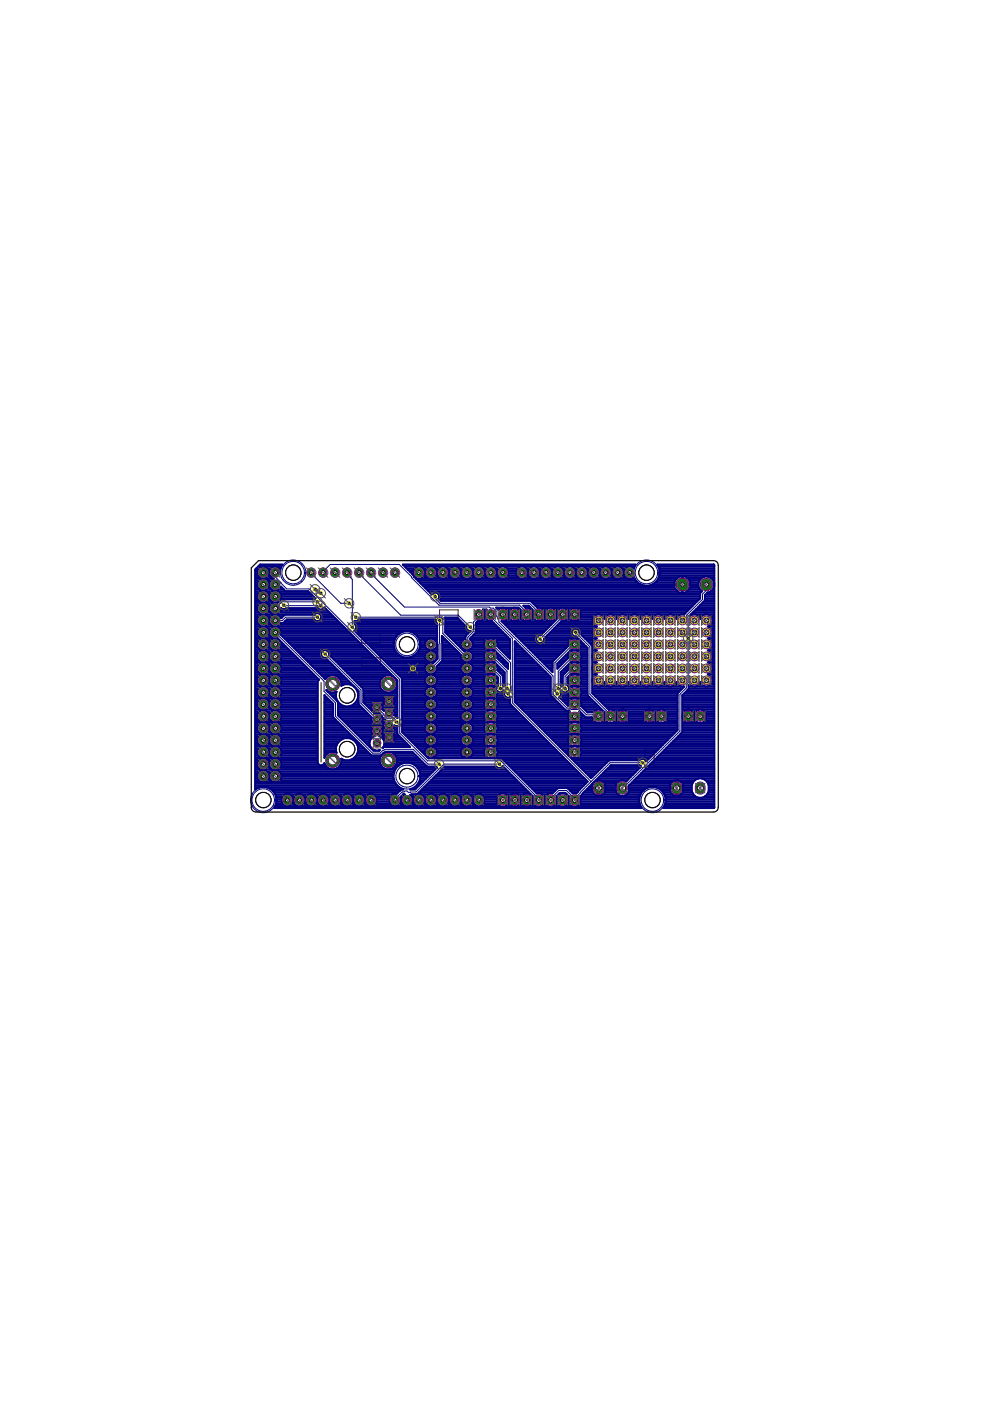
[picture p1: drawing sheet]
<svg xmlns="http://www.w3.org/2000/svg" width="210mm" height="297mm" viewBox="0 0 210 297" stroke-linecap="round" stroke-linejoin="round" font-family="sans-serif">
<path d="M76.7 134.4h3.9v2h-3.9zM76.7 139.5h3.9v1.9h-3.9zM93.2 129.3h3.9v2h-3.9zM136.7 158.8h2v3.9h-2z" fill="none" stroke="#800000" stroke-width=".21"/>
<g fill="none" stroke="#000080" stroke-width=".21">
<path d="M58.4 121.4l-.1 .8 2.5 2.7h4.8l19.2 19.1v11.4l5.8 5.9h15.6l8 8v.3M58.4 134.1l10.3 10.3v2.2l2.4 2.4v2.9l7.9 7.8h1.6l1-.8h6l3.1 3.1h2.4M60.2 128.3l7.8 .1M66 121.4v.2l6.3 6.3h1.7M66.8 124.9l.8 .9h.4M67.3 130.9h-6.7l-.7 .7h-1.5M67.3 127.6h-7.5l-1.4 1.4M68.5 121.4v-.2l1.5-1.5h14.6l8.5 8.6h17.1l1.5 1.5v.5M68.9 138.7l7.6 7.6v2.8l3.4 3.4M73.6 121.4v.3l1.1 1.1v10.2M75.4 130.9h18.1l.4 .4v3l4.9 4.9h.2M76.1 121.4v.2l8.9 8.8h12.2l2.5 2.6"/>
<path d="M78.7 121.4v.2l7.1 7.1h17.9l.2 .2h.7l.6 .6v1l.6 .9v.5l11.5 11.4v3.9l2.9 2.9h.6l.3 .3h1.4l.5-.2 1.4 1.4h1.3l.3 .3h.9M92.3 126.5v.4l1 1h19l1.9 1.9v.5M93.2 131.6l.1 8.3-1.9 1.8M101.5 130.3v.4l-1.1 1.2v2l-1.2 1.2-.2 1.5M104.1 139.2h.3l3.1 3.1v3.7M104.1 136.6h.3l3.8 3.9v5.8l-.5 .5v.3M104.1 130.3v.4l4.5 4.6v13.7l16.7 16.7M119.3 130.3v.4l-4.8 4.8M121.8 139.2h-.3l-3.1 3.1v3.7M121.8 136.6h-.3l-3.8 3.9v5.8l.5 .5v.3M122 134.1l3.1 3v10.1l4.3 4.4v.3M149.8 123.9v1.3l-.9 .8v1.1l-3.3 3.3v.3l.3 .3v13.8l-.4 .4v.7l-1.3 1.3v7.8l-12.2 12.1"/>
<path d="M79.9 150l1.5 1.4v.3l.7 .7h.7l.3-.3h.2l.8 .7v.3M104.1 141.7h.3l1.7 1.7v2.6M121.8 141.7h-.3l-1.7 1.7v2.6M105.9 162h-11.8l-5.9 5.9-1.6 .1-.3-.3-1 .2-1.6 1.5v.2M121.8 169.3l-1.7-1.7h-1.6l-1.7 1.7v.3M121.8 169.3v.3M125.3 165.7l-3.5 3.6M136.2 161.7h-6.9l-4 4"/>
</g>
<g fill="none" stroke="#000080" stroke-width=".42">
<path d="M55.1 119.8h4.7M85.4 119.8h49.3M139.4 119.8h12M151.4 119.7v51.5l-.1 .1h-10.7l.5-.7M151.4 119.7h-12l.4 .7M54.1 130.2h12.6M54.1 125.4h1.1M54.1 131.7h.5M54.1 135.5h1.1M54.1 131.4h.5M54.1 129.1h.5M54.1 124.2h.5"/>
<path d="M54.1 123.9h.5M54.1 139.2h.5M54.1 140h.7M54.1 139.6h.5M54.1 138.9h.5M54.1 138.5h.6M54.1 138.1h1M54.1 137.7h1M54.1 137.4h.7M54.1 137h.5M54.1 136.6h.5M54.1 136.2h.5"/>
<path d="M54.1 135.8h.7M54.1 135.1h1M54.1 134.7h.6M54.1 134.3h.5M54.1 134h.5M54.1 133.6h.5M54.1 133.2h.8M54.1 132.9h1.2M54.1 132.5h.9M54.1 132.1h.5M54.1 131h.5M54.1 130.6h.9"/>
<path d="M54.1 129.9h.8M54.1 129.5h.5M54.1 128.7h.5M54.1 128.4h.6M54.1 128h1M54.1 127.6h1.1M54.1 127.2h.7M54.1 126.9h.5M54.1 126.5h.5M54.1 126.1h.5M54.1 125.8h.7M54.1 125h1"/>
<path d="M54.1 124.6h.6M54.1 123.5h.5M54.1 123.1h.8M54.1 122.7h1.1M54.1 122.4h.9M54.1 122h.6M54.1 121.6h.5M54.1 121.2h.5M54.1 120.9h.5M54.3 120.5h.6M54.6 120.9v1l.7 .7h1l.7-.7v-1M54.6 120.9l.7-.7h1l.7 .7"/>
<path d="M54.7 120.1h4.9M55.3 130.3l-.7-.8v-1l.7-.7h1l.7 .7v1l-.7 .8M56.3 132.9h1.5M56.4 122.7h1.4M56.4 135.5h1.3M56.4 127.6h1.3M56.5 125.4h1.2M56.5 137.7h1.2M56.5 138.1h1.2M56.5 125h1.1M56.5 128h1.1M56.6 135.1h1"/>
<path d="M56.6 122.4h1M56.6 130.6h.9M56.6 132.5h.9M56.7 120.5h.8M56.7 133.2h.7M56.7 129.9h.7M56.7 123.1h.7M56.8 140h.6M56.8 135.8h.6M56.8 127.2h.6M56.8 125.8h.5M56.9 137.4h.4"/>
<path d="M56.9 138.5h.4M56.9 124.6h.4M56.9 128.4h.3M56.9 134.7h.3M57 122h.2M57 131h.1M57 132.1h.1M57 131.7h.1M57 131.4h.1M57 129.1h.1M57 124.2h.1M57 123.9h.1"/>
<path d="M57 139.2h.1M57 139.6h.1M57 138.9h.1M57 137h.1M57 136.6h.1M57 136.2h.1M57 134.3h.1M57 134h.1M57 133.6h.1M57 129.5h.1M57 128.7h.1M57 126.9h.1"/>
<path d="M57 126.5h.1M57 126.1h.1M57 123.5h.1M57 121.6h.1M57 121.2h.1M57 120.9h.1M57.1 120.9v1l.9 .8h-.2l-.7 .7v1.1l.7 .7h1.1l.7-.8 1 1M58.9 127.8h-1.1l-.7 .7v1l.7 .8M58.9 127.8h.1M58.9 132.9h14M58.9 135.5h.1M59 127.6h.1"/>
<path d="M59 125.4h6.4l1.5 1.5M59 137.7h2.3M59 138.1h2.6M59.1 125h1.1M59.2 130.6h.9M59.2 132.5h13.3M59.2 120.5h.2M59.2 133.2h14M59.3 129.9h10.5M59.3 140h4.2M59.3 135.8h.1M59.4 127.2h.1"/>
<path d="M59.4 125.8h6.3M59.4 137.4h1.5M59.4 138.5h2.6M59.4 120.4v.3l-.5-.5h-1.1l-.7 .7M59.4 120.4h.1M59.4 120.4l.4-.7h-4.7l-1 1v46.6l.3-.2M59.4 124.6h.4M59.5 131h.2M59.6 132.1h12.5M59.6 131l.8-.7h6.3l.3-.3h.6l.5 .5v.7l-.5 .5h-.6l-.3-.3h-5.9l-.7 .7h-.5M59.6 131l-.7-.7h-1.1l-.7 .7v1.1l.7 .7h1.1l.7-.7M59.6 131v.1"/>
<path d="M59.6 129.1h8M59.6 139.2h3.2M59.6 139.6h3.5M59.6 138.9h2.8M59.6 137h.9M59.6 136.6h.5M59.6 136.2h.2M59.6 134.3h14.7M59.6 134h14.4M59.6 133.6h14M59.6 129.5h9.9M59.6 126.9h7.3"/>
<path d="M59.6 126.5h6.9M59.6 126.1h6.5M59.7 134.7h15M59.8 129.1l-.2-.2v.6l-.7 .8M60.1 135.1h15M60.4 131.8h.1M60.4 131.7h11.3M60.5 135.5h15M60.5 129.1l.2-.2h6.7l.3 .3h.6l.5-.4 15.4 15.5v8l-.6-.7M60.8 135.8h15M61.2 136.2h15M61.6 136.6h15"/>
<path d="M62 137h15M62.3 137.4h15M62.7 137.7h15M63.1 138.1h5.2M63.5 138.5h4.6M63.8 138.9h4.3M64.2 139.2h4.1M64.6 139.6h4.5M64.9 140h4.6M66.9 126.9l-.2 .2h-7.1l-.7 .7M67.8 130.2h2.4M67.9 131.4h3.5"/>
<path d="M68.1 131h2.9M68.1 130.6h2.5M68.4 129.1h.7M69.5 138.1h8.6M69.7 138.5h8.8M69.8 138.9h9M70.2 139.2h9M70.6 139.6h9M70.9 140h9.1M75.2 131.7h17.2M75.2 132.1h17.4M75.2 133.6h17.5"/>
<path d="M75.4 132.5h17.3M75.4 134h9.8M75.5 133.2h17.2M75.5 132.9h17.2M75.8 134.3h8.8M76.2 134.7h7.9M76.5 135.1h7.4M76.9 135.5h6.8M77.3 135.8h6.2M77.7 136.2h5.8M78 136.6h5.4M78.4 137h5"/>
<path d="M78.8 137.4h4.7M79.1 137.7h4.5M79.5 138.1h4.3M79.9 138.5h4.2M80.3 138.9h4.2M80.6 139.2h4.5M81 139.6h9.1M81.4 140h9M83.6 135.6v.1M83.6 137.6h.1M83.6 137.6l.5 .9M83.6 135.6l-.2 1 .2 1"/>
<path d="M84.1 134.8l-.5 .8M84.1 134.8h.1M84.1 138.5h.1M84.1 138.5l.7 .6M84.8 134.1l1-.3h1l.9 .3M84.8 134.1l-.7 .7M84.8 134.1h.1M84.8 139.1l1 .4h1M84.8 139.1h.1M85.8 120.1h2.7M86.2 120.5h1.7M86.6 120.9h1.1"/>
<path d="M86.8 139.5h.1M87 121.2h.7M87.3 121.6h.4M87.3 134h5.4M87.5 139.2h5.3M87.7 122h.1M87.7 134.1h.1M87.7 134.1l.8 .7M87.9 122.4h.1M88 134.3h4.7M88.1 138.9h2M88.2 120.2a1.16 1.16 0 0 1 1.8 .8v.8a1.17 1.17 0 0 1-1.2 .9 1.17 1.17 0 0 1-1.1-.9v-.8z"/>
<path d="M88.2 122.7h46.4M88.5 134.7h4.2M88.5 134.8h.1M88.5 134.8l.5 .8M88.5 138.5h.1M88.5 138.5l-.8 .6-.9 .4M88.5 138.5h1.8M88.6 123.1h46.2M88.7 135.1h4M88.7 138.1h2.2M88.9 135.5h3.8M88.9 137.7h2"/>
<path d="M89 123.5h46.1M89 135.6v.1M89 137.6h.1M89 135.6l.2 1M89 137.6l-.5 .9M89 135.8h1.4M89 137.4h1.3M89.1 137h1M89.1 136.2h1M89.2 120.1h1.8M89.2 136.6v.1M89.2 136.6l-.2 1"/>
<path d="M89.2 136.6h.9M89.4 123.9h46.2M89.6 122.4h1M89.7 120.5h.8M89.7 124.2h53.3M89.9 122h.4M89.9 120.9h.4M90 121.6h.2M90 121.2h.2M90.1 124.6h52.9M90.3 138.5a1.48 1.48 0 0 1 2.1 0M90.3 138.5l-.2 .4v.7"/>
<path d="M90.5 125h52.9M90.7 120.2a1.16 1.16 0 0 1 1.8 .8v.8a1.17 1.17 0 0 1-1.1 .9 1.17 1.17 0 0 1-1.2-.9v-.8zM90.9 125.4h52.8M91 135.5a1.15 1.15 0 0 0-1 1.1 1.15 1.15 0 0 0 1 1.2h.8l.4-.2 .4-.7 .1-4.7-.3-.3v-.5h-16.3l-.3 .3h-.6v.6l.3 .3v.7l-.4 .4 10.2 10.1v11.4l5.5 5.6h15.6l7.5 7.5 .5-.1 .5 .2M91.2 125.8h.7M91.4 138v2.3M91.4 140h.1M91.4 139.6h.1M91.4 138.9h.1M91.4 138.5h.1M91.4 138.1h.1M91.7 120.1h1.9"/>
<path d="M91.8 135.5l.7 .5 .1 .4M91.8 137.7h1M91.8 138.1h1M92.2 122.4h.9M92.2 120.5h.8M92.3 140h.2M92.3 135.8h.4M92.4 138.5a1.26 1.26 0 0 1-.3 1.7 1.26 1.26 0 0 1-1.8-.3l-.2-.3M92.4 137.4h.4M92.4 138.5h.4M92.4 122h.4M92.4 120.9h.4"/>
<path d="M92.5 121.6h.3M92.5 121.2h.3M92.6 139.6h.2M92.6 136.2h.1M92.6 138.9h.2M92.6 137h.2M92.6 136.6h.1M92.7 136.5l.1 3.2-1 .9a1.37 1.37 0 0 0-1.6 .5M92.7 125.8h55.7M93 126.9l.5 .5h19l1.5 1.5M93 126.9h55.4M93.1 126.1h55.3"/>
<path d="M93.1 126.5h55.3M93.3 120.2a1.16 1.16 0 0 1 1.7 .8v.8a1.17 1.17 0 0 1-1.1 .9 1.17 1.17 0 0 1-1.1-.9v-.8zM93.3 127.2h54.8M93.7 135.5h.7M93.7 135.8h1M93.7 135.1h.3M93.8 136.2v3.9l-1.2 1.2v.2M93.8 139.2h3.9M93.8 140h4.2M93.8 139.6h4M93.8 138.9h3.9M93.8 138.5h3.5"/>
<path d="M93.8 138.1h3.2M93.8 137.7h2.8M93.8 137.4h2.4M93.8 137h2.1M93.8 136.6h1.7M93.8 136.2h1.3M94.2 120.1h1.9M94.3 131h2.7M94.4 131.7h3.3M94.4 131.4h2.9M94.4 134h5.2M94.4 133.6h4.8"/>
<path d="M94.4 133.2h4.5M94.4 132.9h4.4M94.4 132.5h4.1M94.4 132.1h3.7M94.7 134.3h4.5M94.7 122.4h.9M94.8 120.5h.7M95 122h.4M95 120.9h.4M95 134.7h3.8M95 121.6h.3M95 121.2h.3"/>
<path d="M95.4 135.1h3.3M95.5 120.6a1.16 1.16 0 0 1 1.2-.5 1.16 1.16 0 0 1 .9 .9v.8a1.17 1.17 0 0 1-1.2 .9 1.17 1.17 0 0 1-1.1-.9v-.8zM96.2 135.8h1.8M96.5 136.2h1.2M96.8 120.1h1.8M96.9 136.6h.8M97.3 122.4h.8M97.3 137h.4M97.3 120.5h.8M97.5 122h.4M97.5 120.9h.4M97.6 121.6h.2"/>
<path d="M97.6 121.2h.2M97.7 137.4h.2M98 120.6a1.16 1.16 0 0 1 1.2-.5 1.16 1.16 0 0 1 .9 .9v.8a1.17 1.17 0 0 1-1.1 .9 1.17 1.17 0 0 1-1.2-.9v-.8zM98 137.7h.5M98.4 138.1h.1M98.9 132.9l-2-2h-2.6l.1 3.2 4 4a1.4 1.4 0 0 1 1.7 .4 1.15 1.15 0 0 1-.7 1.8h-.8a1.13 1.13 0 0 1-.9-1.5l-4-4 .1 1.4M98.9 132.9v.4l.5 .5h.4l-1.1 1.1v.6h-2.9M99.3 120.1h1.9M99.4 137.7h3.9M99.5 138.1h3.8M99.7 135.5h3.7M99.8 122.4h.9"/>
<path d="M99.9 120.5h.7M99.9 135.1h7.8M99.9 140h3M99.9 135.8h3M100 137.4h2.8M100 138.5h2.8M100 122h.5M100.1 120.9h.3M100.1 121.6h.3M100.1 121.2h.3M100.2 139.6h2.5M100.2 136.2h2.5"/>
<path d="M100.2 138.9h2.5M100.2 137h2.5M100.3 139.2h2.3M100.3 136.6h2.3M100.3 134.7h7M100.6 134.3h6.4M100.9 120.2a1.18 1.18 0 0 1 1.8 .8v.8a1.17 1.17 0 0 1-1.2 .9 1.17 1.17 0 0 1-1.1-.9v-.8zM100.9 132.1v2l-1.2 1.2v.3a1.14 1.14 0 0 1 .6 1.2 1.14 1.14 0 0 1-.9 1h-.8a1.15 1.15 0 0 1-.9-1.2 1.15 1.15 0 0 1 .9-1.1M100.9 134h5.7M100.9 133.6h5.3M100.9 133.2h4.9M100.9 132.9h4.6"/>
<path d="M100.9 132.5h4.2M100.9 132.1h3.8M101.2 131.7h3.1M101.3 131.7h.1M101.3 131.7l-.4 .4M101.7 131.7l.5-.2a1.61 1.61 0 0 0 .2-2.3h.8a1.56 1.56 0 0 0 .2 2.3l.4 .2M101.9 120.1h1.8M102.3 122.4h.9M102.4 131.4h.8M102.4 120.5h.8M102.6 122h.4M102.6 129.5h.4"/>
<path d="M102.6 120.9h.4M102.6 131h.3M102.7 121.6h.2M102.7 121.2h.2M102.7 130.2h.1M102.7 130.6h.1M102.7 129.9h.1M102.8 138.5a1.6 1.6 0 0 1 2.5 0M102.8 138.5a1.28 1.28 0 0 0 .8 1.9l1.2-.1 2.2 2.2v2.8l-.2 .2-.2-.2v-2.1l-1.2-1.1 .1-.6M102.8 137.3a1.6 1.6 0 0 0 2 .5l2.9 2.9v1.1l-2.3-2.3 .1-.6-.2-.4M103.4 120.2a1.16 1.16 0 0 1 1.8 .8v.8a1.15 1.15 0 0 1-1.2 1 1.15 1.15 0 0 1-1.1-1v-.8zM104.3 131.7l3.8 3.8v4.2l-2.7-2.7"/>
<path d="M104.4 120.1h1.9M104.6 135.5h3.5M104.9 138.1h.2M104.9 122.4h.9M104.9 120.5h.8M105.1 122h.4M105.1 120.9h.4M105.2 121.6h.3M105.2 121.2h.3M105.2 135.8h2.9M105.3 138.5h.2M105.4 136.2h2.7"/>
<path d="M105.4 137a1.21 1.21 0 0 0-.9-1.6h-.9a1.22 1.22 0 0 0-.8 1.9M105.4 138.9h.5M105.4 137h2.7M105.5 129.1h.3M105.5 139.2h.7M105.5 136.6h2.6M105.5 139.6h1.1M105.8 137.4h2.3M105.9 140h1.1M105.9 120.2a1.16 1.16 0 0 1 1.8 .8v.8a1.15 1.15 0 0 1-1.1 .9 1.15 1.15 0 0 1-1.1-.9v-.8zM106.2 137.7h1.9M106.5 138.1h1.6"/>
<path d="M106.7 132.1h10.5M106.9 138.5h1.2M106.9 120.1h3.4M107.1 132.5h9.7M107.3 138.9h.8M107.3 129.1h1.1M107.4 122.4h2.4M107.4 131.4h.9M107.5 132.9h9M107.5 120.5h2.3M107.7 129.5h.4M107.7 122h1.9"/>
<path d="M107.7 139.2h.4M107.7 120.9h1.9M107.7 131h.3M107.7 121.6h1.8M107.7 121.2h1.8M107.8 130.2h.1M107.8 130.6h.1M107.8 129.9h.1M107.9 133.2h8.2M108 139.6h.1M108.2 133.6h7.5M108.6 134h6.7"/>
<path d="M108.9 131.7l-.5-.2a1.53 1.53 0 0 1 .5-2.6 1.25 1.25 0 0 1 1.4 .9v.9l-.1 .5-.8 .5M109 134.3h6M109.1 139.2h3.3M109.1 140h4.1M109.1 139.6h3.7M109.1 138.9h3M109.1 138.5h2.6M109.1 138.1h2.2M109.1 137.7h1.8M109.1 137.4h1.5M109.1 137h1.1M109.1 136.6h.7"/>
<path d="M109.1 136.2h.3M109.4 134.7h4.8M109.7 135.1h4.1M109.9 129.1h.3M110 131.4h.8M110 120.2a1.16 1.16 0 0 1 1.8 .8v.8a1.15 1.15 0 0 1-1.2 .9 1.15 1.15 0 0 1-1.1-.9v-.8zM110.1 135.5h3.6M110.2 129.5h.4M110.2 131h.4M110.3 130.2h.1M110.3 130.6h.1M110.3 129.9h.1"/>
<path d="M110.5 135.8h3.2M110.6 129.5l-.7-.7h-4.7l.5 .5a1.22 1.22 0 0 1 1.2-.4 1.22 1.22 0 0 1 .9 .9v.9l-.2 .5-.8 .5M110.6 129.5a1.62 1.62 0 0 0 .4 2l.4 .2M110.9 136.2h3.2M111 120.1h1.9M111.2 136.6h9.2M111.3 128.7h1.1M111.4 128.9a1.25 1.25 0 0 1 1.5 .9v.9l-.2 .5-.8 .5M111.4 128.9l-.4-.5h1.1l1 1.1M111.4 128.9h.1M111.5 122.4h.9M111.5 120.5h.8"/>
<path d="M111.6 137h8.8M111.7 122h.4M111.7 120.9h.4M111.8 121.6h.3M111.8 121.2h.3M112 137.4h8.1M112.4 137.7h7.3M112.4 129.1h.4M112.5 131.4h.8M112.5 120.2a1.16 1.16 0 0 1 1.8 .8v.8a1.15 1.15 0 0 1-1.1 .9 1.15 1.15 0 0 1-1.1-.9v-.8zM112.7 127.6h35M112.7 138.1h6.6"/>
<path d="M112.7 129.5h.4M112.8 131h.3M112.9 130.2h.1M112.9 130.6h.1M112.9 129.9h.1M113.1 128h34.2M113.1 138.5h5.9M113.1 129.5a1.62 1.62 0 0 0 .4 2l.5 .2M113.5 128.4h33.4M113.5 138.9h5.1M113.5 120.1h1.9M113.7 135.8l.5 .5h.7l.4-.5"/>
<path d="M113.8 128.7h32.8M113.9 139.2h4.3M114 128.9a1.25 1.25 0 0 1 1.4 .9v.9l-.2 .5-.3 .3-.5 .2M114 128.9h.1M114 122.4h.9M114.1 120.5h.8M114.2 139.6h3.6M114.3 122h.4M114.3 120.9h.3M114.3 121.6h.3M114.3 121.2h.3M114.6 140h2.9"/>
<path d="M115 129.1h1M115 136.2h5.5M115.1 131.4h.8M115.1 120.2a1.16 1.16 0 0 1 1.8 .8v.8a1.15 1.15 0 0 1-1.2 .9 1.15 1.15 0 0 1-1.1-.9v-.8zM115.3 129.5h.4M115.3 135.5h5.9M115.3 135.8h5.4M115.3 131h.3M115.4 130.2h.1M115.4 130.6h.1M115.4 129.9h.1M115.6 135.1h6.7"/>
<path d="M116 134.7h5.5M116.1 120.1h1.8M116.4 134.3h4.8M116.5 131.7l-.4-.2a1.53 1.53 0 0 1 .4-2.6 1.25 1.25 0 0 1 1.5 .9v.9l-.2 .5-.4 .3-.4 .2M116.5 122.4h1M116.6 120.5h.8M116.8 134h4.4M116.8 122h.4M116.8 120.9h.4M116.9 121.6h.2M116.9 121.2h.2M117.1 133.6h4.3"/>
<path d="M117.5 129.1h1M117.5 133.2h8.4M117.6 131.7h-11.3l10.9 10.8v-2.2l3.3-3.3a1.16 1.16 0 0 1 .9-1.6h.9a1.24 1.24 0 0 1 1 1.2 1.24 1.24 0 0 1-1 1.3l-1.2-.1-2.9 2.9v1.1l2.3-2.3-.1-.6 .2-.4M117.6 131.4h.3M117.6 120.2a1.16 1.16 0 0 1 1.8 .8v.8a1.15 1.15 0 0 1-1.1 .9 1.15 1.15 0 0 1-1.2-.9v-.8zM117.8 129.5h.4M117.9 131h.3M117.9 132.9h8.6M118 130.2h.1M118 130.6h.1M118 129.9h.1M118.3 132.5h7.7"/>
<path d="M118.6 120.1h1.9M118.6 132.1h7.1M118.9 140h1.1M119 131.7h6.6M119 131.7h.1M119 131.7l-3.7 3.7v.4M119.1 122.4h.9M119.2 120.5h.7M119.3 139.6h1.1M119.3 122h.5M119.4 120.9h.3M119.4 121.6h.3"/>
<path d="M119.4 121.2h.3M119.5 131.7l.5-.2a1.53 1.53 0 0 0-.5-2.6 1.25 1.25 0 0 0-1.4 .9l.1 1.3-3.6 3.6h-.4l-.5 .5v.6M119.7 139.2h.7M120 138.9h.4M120 129.1h1.1M120.1 131.4h.9M120.2 120.2a1.16 1.16 0 0 1 1.7 .8v.8a1.15 1.15 0 0 1-1.1 .9 1.15 1.15 0 0 1-1.1-.9v-.8zM120.4 129.5h.4M120.4 138.5h.2M120.4 131h.3M120.5 130.2h24.6M120.5 130.6h.1"/>
<path d="M120.5 129.9h.1M120.6 138.5a1.58 1.58 0 0 1 2.5 0M120.7 131l-.1-.7h2.4a1.21 1.21 0 0 1-1.1 1.4M120.8 138.1h.2M121.1 120.1h1.9M121.6 122.4h.9M121.7 120.5h.8M121.7 128.9a1.24 1.24 0 0 0-1.1 1.3M121.7 128.9h.1M121.8 131.4h.1M121.8 129.1h.1M121.8 128.9v2.8l-.6-.2-.5-.5"/>
<path d="M121.8 131h.1M121.8 130.6h.1M121.8 129.9h.1M121.8 129.5h.1M121.9 122h.4M121.9 120.9h.4M121.9 121.6h.3M121.9 121.2h.3M122.4 135.5h.3M122.6 129.1h23.6M122.6 137.7h2M122.6 138.1h2"/>
<path d="M122.7 131.4h2.9M122.7 133.6h3M122.7 120.2a1.16 1.16 0 0 1 1.8 .8v.8a1.15 1.15 0 0 1-1.2 .9 1.15 1.15 0 0 1-1.1-.9v-.8zM122.9 134h2.7M122.9 129.5h22.9M122.9 131h2.8M123 140h1.6M123 135.8h.1M123 134.3h2.6M123 129.9h22.5M123 130.2a1.24 1.24 0 0 0-1.1-1.3v2.8M123 137.4h1.6"/>
<path d="M123 130.6h3M123.1 138.5a1.25 1.25 0 0 1-.8 1.9l-1.2-.1-2.2 2.2v2.8l.2 .2 .2-.2v-2.1l1.2-1.1-.1-.6M123.1 138.5h1.5M123.2 139.6h1.4M123.2 136.2h.2M123.2 138.9h1.4M123.2 137h1M123.3 139.2h1.3M123.3 136.6h.5M123.4 134.7h2.4M123.7 120.1h1.9M123.8 135.1h2.3"/>
<path d="M124.1 135.5h2.2M124.2 122.4h.9M124.2 120.5h.8M124.4 122h.4M124.4 120.9h.4M124.5 121.6h.3M124.5 121.2h.3M124.5 135.8h1.4M124.6 137.4v10l3.7 3.8M124.6 137.4l-2.5-2.5h-.4l-.5-.5v-.6l.5-.5h.7l.5 .5v.4l2.7 2.7v10.1l3.5 3.5 .1-.1M124.8 121.7a1.2 1.2 0 0 1 1.1-1.6 1.2 1.2 0 0 1 1.1 1.6M124.8 121.4h2.2"/>
<path d="M124.8 121.7v.3M124.8 122a1.13 1.13 0 0 0 1.1 .7 1.13 1.13 0 0 0 1-.7M124.9 136.2h.8M125.3 136.6h.3M125.6 139.2h.1M125.6 140h.3M125.6 139.6h.1M125.6 138.9h.1M125.6 138.5h.2M125.6 138.1h.6M125.6 137.7h.6M125.6 137.4h.2"/>
<path d="M125.6 137h.1M125.6 134.3l.2 .5 .8 .6a1.31 1.31 0 0 0-1 1 1.31 1.31 0 0 0 .6 1.3M125.9 120.1v2.6M125.9 122.4h.1M125.9 122h.1M125.9 121.6h.1M125.9 121.2h.1M125.9 120.9h.1M125.9 120.5h.1M125.9 120.1h.1M126.2 138.1a1.31 1.31 0 0 0-.6 1.3 1.31 1.31 0 0 0 1 1l-.8 .6-.2 .5M126.2 137.7l.4 .2-.4 .2"/>
<path d="M126.2 120.1h1.9M126.6 130.3a1.31 1.31 0 0 0-1 1.2 1.31 1.31 0 0 0 1 1.3 1.35 1.35 0 0 0-1 1.5M126.7 122.4h.9M126.8 120.5h.7M126.9 122h.5M127 120.9h.3M127 121.7l-.1 .3M127 121.6h.3M127 121.2h.3M127.2 130.3l.4 .2 .6 .7 .5-.7 .5-.2M127.8 120.2a1.16 1.16 0 0 1 1.8 .8v.8a1.15 1.15 0 0 1-1.2 .9 1.15 1.15 0 0 1-1.1-.9v-.8zM127.8 130.6h.7"/>
<path d="M128.1 131h.2M128.8 120.1h1.8M129.2 122.4h1M129.3 120.5h.8M129.5 122h.4M129.5 120.9h.4M129.6 121.6h.2M129.6 121.2h.2M129.7 130.3l.5 .2 .5 .7 .6-.7 .4-.2M130.3 120.2a1.16 1.16 0 0 1 1.8 .8v.8a1.15 1.15 0 0 1-1.1 .9 1.15 1.15 0 0 1-1.2-.9v-.8zM130.3 130.6h.8M130.6 131h.2"/>
<path d="M131.3 120.1h1.9M131.8 122.4h.9M131.8 120.5h.8M132 122h.4M132.1 120.9h.3M132.1 121.6h.3M132.1 121.2h.3M132.2 130.3l.5 .2 .5 .7 .6-.7 .5-.2M132.9 130.6h.7M133.1 131h.2M133.8 120.1h.7M134.3 122.4h.1"/>
<path d="M134.3 120.4l.4-.7h-49.3l6.1 6.3 .4-.3h.7l.5 .4-.1 .8M134.3 120.4a1.14 1.14 0 0 0-1.1-.3 1.14 1.14 0 0 0-.8 .9v.8a1.14 1.14 0 0 0 .8 .9 1.14 1.14 0 0 0 1.1-.3M134.3 122.4l.6 .9M134.3 120.4h.1M134.8 130.3l.5 .2 .5 .7 .5-.7 .5-.2M134.9 123.3l.7 .6M134.9 123.3h.1M135.4 130.6h.8M135.6 123.9h.1M135.6 123.9l1 .3M135.7 131h.2M137.3 130.3l.5 .2 .5 .7 .6-.7 .4-.2"/>
<path d="M137.9 130.6h.8M138.2 131h.2M138.5 123.9h.1M138.5 123.9l-.9 .3M138.6 123.9h9.5M139 123.5h4M139.3 123.3h.1M139.3 123.3l-.8 .6M139.4 123.1h3.7M139.6 122.7h3.9M139.6 120.1h11.8M139.8 120.4h.1"/>
<path d="M139.8 122.4h.1M139.8 120.4l.2 1M139.8 122.4l-.5 .9M139.8 122.4h4.1M139.8 120.5h11.6M139.8 130.3l.5 .2 .6 .7 .5-.7 .5-.2M139.8 122h11.6M139.9 120.9h11.5M139.9 121.6h11.5M139.9 121.2h11.5M140 121.4h.1M140 121.4l-.2 1"/>
<path d="M140.5 130.6h.7M140.8 131h.2M142.4 130.3l.5 .2 .5 .7 .5-.7 .5-.2M143 123.9v-.6l1-1h.6v3.3h-.6l-1-1M143 124.6v-.6h3.3v.6M143 130.6h.8M143.3 131h.2M144.6 125.4h.1M144.6 124.2h.1M144.6 125h.1M144.6 124.6h.1M144.6 123.5h.1"/>
<path d="M144.6 123.1h.1M144.6 122.7h.1M144.6 122.4h.1M145.1 130.2l-.2 .1M145.5 122.4h3.7M145.6 125.4h3.2l-.4 .4M145.9 122.7h2.7M146 125h2.4M146.2 130.6h.1M146.2 123.1h2.1M146.3 123.9v-.6l-.9-1h-.7v3.3h.7l.9-1M146.3 124.2h1.8"/>
<path d="M146.3 124.6h1.9M146.3 123.5h1.8M146.5 130.2h4.9M146.9 129.9h4.5M147.3 129.5h4.1M147.5 130.3l.5 .2 .5 .7 .5-.7 .5-.2M147.6 129.1h3.8M148 128.7h3.4M148.1 124.3l.2 .6 .5 .5M148.1 130.6h.8M148.4 131h.2M148.4 128.4h3"/>
<path d="M148.4 126.9l-3.3 3.3M148.4 125.8v1.1M148.8 128h2.6M149.1 127.6h2.3M149.5 127.2h1.9M149.5 126.9h1.9M149.5 126.5h1.9M149.5 126.1h1.9M149.9 125.8h1.5M150 130.3a1.31 1.31 0 0 1 1.1 1.2 1.31 1.31 0 0 1-1 1.3 1.31 1.31 0 0 1 .9 1.5M150.2 132.9h1.2M150.3 135.5h1.1"/>
<path d="M150.3 122.4h1.1M150.5 137.7l-.4 .2 .8 .5M150.5 137.7h.9M150.5 138.1h.9M150.6 135.1h.8M150.6 130.6h.8M150.7 132.5h.7M150.7 125.4h.7M150.7 125.4l-.7 .2-.5 .6v1.1l-3.3 3.3 .1 .1 .7-.4M150.7 133.2h.7M150.8 140h.6M150.8 135.8h.6"/>
<path d="M150.9 138.4a1.32 1.32 0 0 1-.8 2l.8 .6 .1 .5M150.9 137.4h.5M150.9 138.5h.5M150.9 134.7h.5M150.9 132.1h.5M150.9 131h.5M150.9 122.7h.5M151 133.6h.4M151 139.6h.4M151 136.2h.4M151 138.9h.4M151 137h.4"/>
<path d="M151 134.3l-.1 .5-.8 .6a1.32 1.32 0 0 1 1 1 1.32 1.32 0 0 1-.6 1.3M151 131.7h.4M151 131.4h.4M151 139.2h.4M151 136.6h.4M151 134.3h.4M151 134h.4M151.1 125h.3M151.2 123.1h.2M151.3 124.6h.1M151.4 123.5h.1M151.4 123.6a1.7 1.7 0 0 0-2-1.3 1.7 1.7 0 0 0-1.3 2"/>
<path d="M151.4 124.3l-.2 .6-.5 .5M151.4 124.2h.1M151.4 123.9h.1M54.1 150.5h1.1M54.1 153.1h13.3M54.1 159.4h.5M54.1 154.9h.5M54.1 150.1h.7M54.1 148.2h1.1M54.1 143h12.4M54.1 155.7h13.3M54.1 159.8h.5"/>
<path d="M54.1 159.1h.5M54.1 158.7h.7M54.1 158.3h1.1M54.1 157.9h1M54.1 157.6h.6M54.1 157.2h.5M54.1 156.8h.5M54.1 156.4h.5M54.1 156.1h.8M54.1 155.3h.9M54.1 154.6h.5M54.1 154.2h.5"/>
<path d="M54.1 153.8h.5M54.1 153.5h.9M54.1 152.7h.8M54.1 152.3h.5M54.1 152h.5M54.1 151.6h.5M54.1 151.2h.6M54.1 150.8h1M54.1 149.7h.5M54.1 149.3h.5M54.1 148.9h.5M54.1 148.6h.7"/>
<path d="M54.1 147.8h1M54.1 147.5h.6M54.1 147.1h.5M54.1 146.7h.5M54.1 146.3h.5M54.1 146h.8M54.1 145.6h1.1M54.1 145.2h.9M54.1 144.8h.5M54.1 144.5h.5M54.1 144.1h.5M54.1 143.7h.5"/>
<path d="M54.1 143.3h.8M54.1 142.6h.8M54.1 142.2h.5M54.1 141.8h.5M54.1 141.5h.5M54.1 141.1h.6M54.1 140.7h.9M54.1 140.4h1.1M54.6 142.2v-1l.7-.7h1l.7 .7v1M54.6 156.4v1.1l.7 .7h1l.7-.7v-1.1M54.6 142.2l.7 .8M55.3 153.1l-.7-.7v-1.1l.7-.7h1l.7 .7v1.1l-.7 .7"/>
<path d="M55.3 155.7l-.7 .7M56.3 155.7l.7 .7M56.4 145.6h1.4M56.4 140.4h1.4M56.4 158.3h1.3M56.4 150.5h1.3M56.5 148.2h1.2M56.5 147.8h1.1M56.5 150.8h1.1M56.6 157.9h1M56.6 140.7h1M56.6 145.2h1"/>
<path d="M56.6 153.5h.9M56.6 155.3h.9M56.7 143.3h.8M56.7 142.6h.8M56.7 156.1h.8M56.7 152.7h.7M56.7 146h.7M56.8 158.7h.6M56.8 150.1h.5M56.8 148.6h.5M56.9 147.5h.4M56.9 151.2h.4"/>
<path d="M56.9 157.6h.3M57 141.1h.2M57 144.8h.2M57 153.8h.2M57 154.9h.1M57 159.4h.1M57 142.2l-.7 .8M57 159.8h.1M57 159.1h.1M57 157.2h.1M57 156.8h.1M57 156.4h.1"/>
<path d="M57 154.6h.1M57 154.2h.1M57 152.3h.1M57 152h.1M57 151.6h.1M57 149.7h.1M57 149.3h.1M57 148.9h.1M57 147.1h.1M57 146.7h.1M57 146.3h.1M57 144.5h.1"/>
<path d="M57 144.1h.1M57 143.7h.1M57 142.2h.1M57 141.8h.1M57 141.5h.1M57.1 142.2v-1l.7-.7h1.1l.7 .7v1M57.1 156.4v1.1l.7 .7h1.1l.7-.7v-1.1M57.1 142.2l.7 .8M57.8 153.1l-.7-.7v-1.1l.7-.7h1.1l.7 .7v1.1l-.7 .7M57.8 155.7l-.7 .7M58.9 155.7l.7 .7M58.9 145.6h8.5"/>
<path d="M58.9 140.4h5M58.9 158.3h8.5M59 150.5h8.4M59 148.2h8.4M59.1 147.8h8.3M59.1 150.8h8.3M59.1 157.9h8.3M59.1 140.7h5.2M59.1 145.2h8.3M59.2 153.5h8.2M59.2 155.3h8.2M59.2 143.3h7.7"/>
<path d="M59.2 142.6h6.9M59.2 156.1h8.2M59.3 152.7h8.1M59.3 146h8.1M59.3 158.7h8.1M59.4 150.1h8M59.4 148.6h8M59.4 147.5h8M59.5 151.2h7.9M59.5 157.6h7.9M59.5 141.1h5.1M59.5 153.8h7.9"/>
<path d="M59.5 144.8h7.9M59.6 154.9h7.8M59.6 159.4h7.8M59.6 142.2l-.7 .8M59.6 159.8h7.8M59.6 159.1h7.8M59.6 157.2h7.8M59.6 156.8h7.8M59.6 156.4h7.8M59.6 154.6h7.8M59.6 154.2h7.8M59.6 152.3h7.8"/>
<path d="M59.6 152h7.8M59.6 151.6h7.8M59.6 149.7h7.8M59.6 149.3h7.8M59.6 148.9h7.8M59.6 147.1h7.8M59.6 146.7h7.8M59.6 146.3h7.8M59.6 144.5h7.8M59.6 144.1h8M59.6 143.7h7.6M59.6 142.2h6.2"/>
<path d="M59.6 141.8h5.8M59.6 141.5h5.4M65.3 140.4h4.6M65.7 140.7h4.6M66.1 141.1h4.5M66.4 141.5h4.6M66.8 141.8h4.6M67.2 142.2h4.6M67.6 142.6h4.5M67.9 143h4.6M68.3 143.3h1.5M68.7 143.7h.5"/>
<path d="M68.8 150.5h1.8M68.8 153.1h2.8M68.8 159.4h2.5M68.8 154.9h4.7M68.8 150.1h1.8M68.8 148.2h.8M68.8 155.7h5.5M68.8 159.8h.6M68.8 159.1h2.4M68.8 158.7h2.4M68.8 158.3h2.5M68.8 157.9h2.6"/>
<path d="M68.8 157.6h2.8M68.8 157.2h3.1M68.8 156.8h3.6M68.8 156.4h6.2M68.8 156.1h5.8M68.8 155.3h5.1M68.8 154.6h4.3M68.8 154.2h4M68.8 153.8h3.6M68.8 153.5h3.2M68.8 152.7h2.5M68.8 152.3h2.1"/>
<path d="M68.8 152h1.8M68.8 151.6h1.8M68.8 151.2h1.8M68.8 150.8h1.8M68.8 149.7h1.8M68.8 149.3h1.8M68.8 148.9h1.6M68.8 148.6h1.2M68.8 147.8h.4M68.8 147.5h.1M69.2 146.4v-.1a1.74 1.74 0 0 0 2.2 .3l-.2 1.3 .4 .8M69.2 146.3h.1"/>
<path d="M69.6 146.7h.3M69.9 147.1h1.3M70.2 159.4l-.7 .3-.5 .5-.2 .5v-13.3l1.8 1.8v2.9l8.2 8.1M70.3 147.5h.9M70.7 147.8h.5M70.9 159.4l.5 .2a2.38 2.38 0 0 1 2.2-3.1 2.38 2.38 0 0 1 2.3 3 2.38 2.38 0 0 1-3.6 1.4M71.1 148.2h.3M71.2 146.7h.2M71.3 143.3h1.6M71.3 140.4h9M71.4 148.6h.1M71.6 150.5h5.6"/>
<path d="M71.6 148.8v2.9l7.6 7.5h1.2l.1-.2a1.57 1.57 0 0 1-2.1-.9 1.57 1.57 0 0 1 1-2l-.4-.4M71.6 150.1h5.2M71.6 151.6h6.7M71.6 151.2h6.3M71.6 150.8h5.9M71.6 149.7h1.4M71.6 149.3h.6M71.6 148.9h.2M71.7 140.7h9M71.8 143.7h1.4M71.9 152h6.7M72.1 141.1h9"/>
<path d="M72.1 144.1h1.5M72.3 144.5h1.7M72.3 152.3h6.5M72.3 145.4a2.38 2.38 0 0 1 3.7 2.1 2.38 2.38 0 0 1-3.7 1.9l-3.1-3M72.4 145.4a1.86 1.86 0 0 0-1.2-2.1 1.86 1.86 0 0 0-2.2 .7l-9.4-9.4v-1l-.7-.8h-1.1l-.7 .8v1l.7 .7h1.1l8.7 8.8-.2 .4v17.2a.73 .73 0 0 0 .6 .6 .73 .73 0 0 0 .8-.5l.2 .5 .5 .5M72.4 145.4h-.1M72.4 145.2h.4M72.4 144.8h2M72.4 141.5h9.1M72.7 152.7h6.1M72.8 141.8h9M73.1 153.1h5.8"/>
<path d="M73.2 142.2h9M73.4 153.5h5.8M73.6 142.6h9M73.8 153.8h7.5M73.9 143h9.1M74.2 149.7h2.2M74.2 154.2h4.9M74.3 143.3h7.3M74.4 145.2h.3M74.6 154.6h4.3M74.7 143.7h6.3M74.8 156.8h.6"/>
<path d="M75 154.9h3.8M75 149.3h1M75.1 145.6h.1M75.1 144.1h5.6M75.2 157.2h.6M75.3 155.3h3.5M75.4 148.9h.6M75.4 146h.1M75.4 144.5h5.2M75.6 157.6h.5M75.6 148.6h.4M75.7 146.3h.2"/>
<path d="M75.7 155.7h3.3M75.7 159.8h2.7M75.7 157.9h.8M75.8 148.2h.2M75.8 144.8h4.7M75.8 146.7h.2M75.9 159.4h2.1M75.9 158.3h1M75.9 159.1h1.7M75.9 158.7h1.4M75.9 147.8h.1M75.9 147.5h.1"/>
<path d="M75.9 147.1h.1M76 149.3l2.8 2.8v.6M76.1 156.1h3.3M76.2 145.2h4.3M76.5 156.4h2.3M76.6 145.6h4M76.8 156.8h1.7M76.9 146h3.9M77 148.2h4.4M77 148.6h4.3M77 147.8h4.7M77 147.5h7.2"/>
<path d="M77 147.1h7.2M77 146.7h4.7M77 146.3h4.1M77.1 148.9h2.2M77.2 157.2h1.2M77.4 149.3h1.5M77.6 157.6h.8M77.8 149.7h1M77.9 157.9h.5M78.2 150.1h.6M78.3 158.3h.2M78.6 150.5h.3"/>
<path d="M78.7 158.7h.1M78.8 152.7a1.19 1.19 0 0 0 1.1 1 1.19 1.19 0 0 0 1.2-1M79 149.3a1.16 1.16 0 0 0 0 1.4 1.16 1.16 0 0 0 1.3 .4l.6 .6v.1a1.14 1.14 0 0 0-1.4-.4l-2.5-2.5v-2.8l-7.3-7.4v-.4l-.4-.4h-.7l-.5 .4v.7l.5 .5h.4l7 7v2.8M79 155.7a1.19 1.19 0 0 1 .9-1.8 1.19 1.19 0 0 1 1 1.8M79 149.3a1.17 1.17 0 0 1 1.9 0M79 150.8h.2M79.1 159.1h.3M79.3 151.2h1.1M80.4 159.1h.1M80.5 156.1h.8M80.5 148.9h.8M80.6 153.5h.7"/>
<path d="M80.6 151.6h.2M80.7 154.2h.7M80.9 149.3l.2 .4-.1 .6 .4 .4 .4-.5 .4-.1M80.9 155.7l-.5 .4a1.56 1.56 0 0 1 .9 2.4M80.9 155.7h.6M80.9 149.3h.6M80.9 153.1h.6M81 152h.1M81 154.6h.6M81 156.4h.3M81.1 155.3h.8M81.1 152.7l-.2-.8 .9 .9a1.18 1.18 0 0 0-.5 1.2 1.18 1.18 0 0 0 .9 .9"/>
<path d="M81.1 154.9h3.1M81.1 150.1h3.1M81.1 152.7h.6M81.1 152.3h.2M81.1 149.7h.8M81.1 150.5h.5M81.2 159.8h.1M81.3 159.7l.3-.1a1.85 1.85 0 0 0-.3 3.2M81.3 156.4a1.17 1.17 0 0 0 1.9 .8M81.3 156.4h2.3M81.3 148.6v.4M81.3 148.7h2.3"/>
<path d="M81.3 158.3h5.6M81.3 156.8h.1M81.3 149a1.15 1.15 0 0 0 1.8 .7M81.5 155.7l-.2 .6h2.3v-.3M81.5 157.9h5.1M81.5 157.2h.2M81.5 157.6h4.7M81.7 147.8a1.17 1.17 0 0 1 1.9 .8M81.7 147.8l-.4 .8M81.7 159.4h5.8M81.8 140.4h10.3M81.9 155.3l-.4 .4"/>
<path d="M81.9 155.3a1.15 1.15 0 0 1 1.6 .4M82 159.4l-.4 .2 .2-.2h5.6l3.1 3.1h1.9l.3 .2-4.7 4.7h-1l.8-.3 .7-.6M82.1 140.7h8.6M82.4 147.5v2.4M82.4 155.2v2.3M82.4 148.2h.1M82.4 155.7h.1M82.4 157.2h.1M82.4 156.8h.1M82.4 156.4h.1M82.4 156.1h.1M82.4 155.3h.1"/>
<path d="M82.4 149.7h.1M82.4 149.3h.1M82.4 148.9h.1M82.4 148.6h.1M82.4 147.8h.1M82.5 147.5v2.4M82.5 155.2v2.3M82.5 141.1h7.7M82.7 159.4a1.86 1.86 0 0 1 1.5 1.5 1.86 1.86 0 0 1-.8 1.9M82.7 150.1a1.14 1.14 0 0 1 .9 1.5M82.9 141.5h7.2M83 146.7h1.2"/>
<path d="M83 149.7h1.2M83.1 155.3h1.1M83.1 143.3h.2M83.2 157.2h2.6M83.2 147.8h1M83.3 141.8h6.8M83.3 154.6h.9M83.3 150.5h.9M83.4 149.3h.8M83.5 155.7l.1 .3M83.5 155.7h.8M83.5 159.8h4.3"/>
<path d="M83.5 156.8h1.9M83.5 148.2h.7M83.5 154.2h.7M83.6 150.8h.6M83.6 151.6h.6M83.6 149l-.5 .7M83.6 156.1h1.1M83.6 148.9h.6M83.6 146.3h.6M83.6 153.8l.6 .1v1.7l2.8 2.8h-5.6l-.2 .2M83.6 148.6v.4M83.6 153.8a1.08 1.08 0 0 1-.9 1.1"/>
<path d="M83.6 156.4l-.4 .8M83.6 156.4h1.5M83.6 153.8h.1M83.6 151.2h.6M83.6 148.6h.6M83.6 143.7h.1M83.7 142.2h6.5M83.9 146h.3M83.9 152h.3M83.9 144.1h.2M84 142.6h6.5M84.1 145.6h.1"/>
<path d="M84.1 144.5h.1M84.2 145.2h.1M84.2 144.8h.1M84.4 143h20.5M84.8 143.3h5.7M85.2 143.7h5M85.3 150.5h18.1M85.3 153.1h26.7M85.3 154.9h4.9M85.3 150.1h5.1M85.3 148.2h18.1M85.3 154.6h4.8"/>
<path d="M85.3 154.2h4.8M85.3 153.8h4.9M85.3 153.5h5.3M85.3 152.7h5.1M85.3 152.3h4.9M85.3 152h4.8M85.3 151.6h4.8M85.3 151.2h5M85.3 150.8h5.5M85.3 149.7h4.8M85.3 149.3h4.8M85.3 148.9h4.8"/>
<path d="M85.3 148.6h5M85.3 147.8h5.5M85.3 147.5h5M85.3 147.1h4.8M85.3 146.7h4.8M85.3 146.3h4.8M85.3 146h5.1M85.3 145.6h18.3M85.3 145.2h5.3M85.3 144.8h4.9M85.3 144.5h4.8M85.3 144.1h4.8"/>
<path d="M85.4 155.3h5.1M85.7 155.7h28.9M86.1 156.1h4.4M86.5 156.4h3.7M86.9 156.8h3.2M87.2 157.2h2.9M87.6 157.6h2.6M88 157.9h2.7M88.4 158.3h15.1M88.8 158.7h1.6M89.1 159.1h1M89.5 159.4h.6"/>
<path d="M89.9 159.8h.2M90.1 144.5a1.14 1.14 0 0 1 .9-1.4h.8a1.14 1.14 0 0 1 .8 1.4M90.1 141.5a1.15 1.15 0 0 0 .9 1.3h.8a1.15 1.15 0 0 0 .8-1.3M90.1 154.2a1.14 1.14 0 0 0 .9 1.3h.8a1.14 1.14 0 0 0 .8-1.3M90.1 144.5l.1 .4M90.2 146.2a1.38 1.38 0 0 1 2.4 .4 1.15 1.15 0 0 1-.8 1.3h-.8a1.15 1.15 0 0 1-.8-1.7zM90.2 144.9a1.43 1.43 0 0 0 2.3 0M90.2 151.2a1.38 1.38 0 0 1 2.4 .4 1.11 1.11 0 0 1-.8 1.4h-.8a1.12 1.12 0 0 1-.8-1.8zM90.2 158.8a1.39 1.39 0 0 1 2.4 .5 1.14 1.14 0 0 1-.8 1.3h-.8a1.15 1.15 0 0 1-.8-1.8zM90.2 141.1l-.1 .4M90.2 157.6a1.43 1.43 0 0 0 2.3 0M90.6 153.5l.4-.2h.8l.4 .2"/>
<path d="M90.6 153.5l-.5 .7M91 148.2a1.13 1.13 0 0 0-1 1.1 1.13 1.13 0 0 0 1 1.1M91.8 148.2a1.13 1.13 0 0 1 .9 1.1 1.13 1.13 0 0 1-.9 1.1M91.9 147.8h6.5M91.9 150.8h6.5M92 157.9h6.3M92.1 145.2h6.1M92.2 153.5l.4 .7M92.2 153.5h6M92.2 155.3h5.9M92.2 143.3h5.9M92.2 142.6h5.9"/>
<path d="M92.2 156.1h5.9M92.3 152.7h5.8M92.3 146h5.7M92.3 158.7h5.7M92.4 150.1h5.6M92.4 148.6h5.6M92.4 147.5h5.5M92.5 151.2h5.4M92.5 157.6h5.4M92.5 153.8h5.3M92.5 144.8h5.3M92.5 154.9h5.3"/>
<path d="M92.5 143.7h5.3M92.5 156.4h5.3M92.5 142.2h5.3M92.6 152.3h5.2M92.6 146.3h5.2M92.6 159.1h5.1M92.6 149.7h5.1M92.6 148.9h5.1M92.6 159.8h5.1M92.6 151.6h5.1M92.6 147.1h5.1M92.6 157.2a1.14 1.14 0 0 0-.8-1.4h-.8a1.13 1.13 0 0 0-.8 1.8"/>
<path d="M92.6 159.4h5.1M92.6 157.2l-.1 .4M92.6 144.5l-.1 .4M92.6 157.2h5.1M92.6 156.8h5.1M92.6 154.6h5.1M92.6 154.2h5.1M92.6 152h5.1M92.6 149.3h5.1M92.6 146.7h5.1M92.6 144.5h5.1M92.6 144.1h5.1"/>
<path d="M92.6 141.8h5.1M92.6 141.5h5.1M92.8 141.1h5M93.2 140.7h5.1M93.5 140.4h10M97.7 141.5a1.15 1.15 0 0 0 .9 1.3h.8a1.15 1.15 0 0 0 .9-1.3M97.7 144.5a1.14 1.14 0 0 1 .9-1.4h.8a1.14 1.14 0 0 1 .9 1.4M97.7 154.2a1.14 1.14 0 0 0 .9 1.3h.8a1.14 1.14 0 0 0 .9-1.3M97.7 157.2a1.14 1.14 0 0 1 .9-1.4h.8a1.13 1.13 0 0 1 .7 1.8M97.7 159.5h2.6M97.7 157.2l.2 .4M97.7 144.5l.2 .4"/>
<path d="M97.8 159a1.12 1.12 0 0 0 .7 1.6M97.8 159a1.21 1.21 0 0 1 1.4-.6l.5 .1 .5 .5M97.9 146.2a1.38 1.38 0 0 1 2.4 .4 1.15 1.15 0 0 1-.9 1.3h-.8a1.15 1.15 0 0 1-.7-1.7zM97.9 151.2a1.38 1.38 0 0 1 2.4 .4 1.11 1.11 0 0 1-.9 1.4h-.8a1.12 1.12 0 0 1-.7-1.8zM97.9 141.1a1.43 1.43 0 0 1 2.2 0M97.9 144.9a1.46 1.46 0 0 0 1.9 .3M97.9 157.6a1.43 1.43 0 0 0 2.2 0M97.9 141.1l-.2 .4M98.2 153.5l.4-.2h.8l.4 .2M98.2 153.5l-.5 .7M98.6 148.2a1.13 1.13 0 0 0-.9 1.1 1.13 1.13 0 0 0 .9 1.1M99 159.4h.1"/>
<path d="M99 158.4v2.2M99 159.8h.1M99 159.1h.1M99 158.7h.1M99.4 148.2a1.13 1.13 0 0 1 .9 1.1 1.13 1.13 0 0 1-.9 1.1M99.5 147.8h3.7M99.6 150.8h3.6M99.7 157.9h3.4M99.7 140.7h3.4M99.7 145.2h3.4M99.8 153.5l.5 .7M99.8 153.5h3.3"/>
<path d="M99.8 155.3h3.2M99.8 143.3h3.2M99.8 142.6h3.2M99.9 156.1h3.1M99.9 152.7h3.1M99.9 146h3.1M99.9 158.7h3M100 150.1h2.9M100 148.6h2.9M100.1 147.5h2.7M100.1 151.2h2.7M100.1 141.1l.2 .4"/>
<path d="M100.1 157.6h2.7M100.1 141.1h2.7M100.1 153.8h2.7M100.1 144.8h2.7M100.1 154.9h2.7M100.1 143.7h2.6M100.1 142.2h2.6M100.2 156.4h2.5M100.2 152.3h2.5M100.2 159a1.12 1.12 0 0 1-.8 1.6M100.2 159.1h2.5M100.2 146.3h2.5"/>
<path d="M100.2 149.7h2.5M100.2 148.9h2.5M100.2 159.8h2.5M100.2 157.2h2.4M100.2 151.6h2.4M100.2 147.1h2.5M100.3 159.4h2.3M100.3 144.5l-.5 .7M100.3 156.8h2.3M100.3 154.6h2.3M100.3 154.2h2.3M100.3 152h2.3"/>
<path d="M100.3 149.3h2.3M100.3 146.7h2.3M100.3 144.5h2.3M100.3 144.1h2.3M100.3 141.8h2.3M100.3 141.5h2.3M102.6 141.5l.2-.5a1.53 1.53 0 0 1 2.7 .5M102.6 141.5a1.19 1.19 0 0 0 1 1.4l1.2-.1 .8 .8v1.7l-.3 .3v.5a1.58 1.58 0 0 0-2.5 0l-.2 .4 .2 1M102.6 157.2a1.21 1.21 0 0 1 1-1.5h.9a1.25 1.25 0 0 1 1 1.5M102.6 151.6a1.21 1.21 0 0 0 1 1.5M102.6 157.2l.2 .4 .4 .4M102.8 148.6a1.53 1.53 0 0 1 2.7 .5 1.25 1.25 0 0 1-1 1.4h-.9a1.24 1.24 0 0 1-.8-1.9z"/>
<path d="M102.8 153.7a1.53 1.53 0 0 1 2.7 .5 1.25 1.25 0 0 1-1 1.4h-.9a1.24 1.24 0 0 1-.8-1.9zM102.8 147.5a1.53 1.53 0 0 0 2.7-.5v-.5l.2 .3h.7l.4-.4 .2 .2-.1 .1v.7l.5 .5 .7-.1M102.8 143.6a1.53 1.53 0 0 1 2.7 .4 1.25 1.25 0 0 1-1 1.5h-.9a1.24 1.24 0 0 1-.8-1.9zM102.8 151.2l-.2 .4M103.2 150.8l.4-.2h.9l.4 .2M103.2 158l.4 .2h.9l.4-.2M103.2 150.8l-.4 .4M104.5 145.6h.8M104.6 140.4h.2M104.6 158.3h12.6M104.7 150.5h4.6M104.8 148.2h3.3"/>
<path d="M104.9 147.8h2.4M104.9 150.8a1.24 1.24 0 0 1 .6 1.3 1.24 1.24 0 0 1-1 1M104.9 150.8h4.8M105 157.9h11.8M105 140.7h.2M105 145.2h.6M105 153.5h7.3M105.1 155.3h9.1M105.1 143.3h.2M105.1 156.1h9.9M105.1 152.7h6.5M105.2 146h.1"/>
<path d="M105.2 158.7h12.4M105.2 150.1h3.8M105.2 148.6h2.9M105.3 157.6h11.2M105.3 151.2h4.8M105.3 147.5h1.6M105.3 153.8h7.4M105.3 144.8h.3M105.3 141.1h.3M105.3 154.9h8.5M105.3 143.7h.3M105.4 156.4h9.9"/>
<path d="M105.4 152.3h5.8M105.4 159.1h12.6M105.4 149.7h3.2M105.4 159.8h13.3M105.4 148.9h2.7M105.5 151.6h5M105.5 147.1h1.4M105.5 159.4h12.8M105.5 157.2l-.6 .8M105.5 157.2h10.6M105.5 156.8h10.2M105.5 154.6h8"/>
<path d="M105.5 154.2h7.6M105.5 152h5.3M105.5 149.3h2.7M105.5 146.7h.2M105.5 144.5h.1M105.5 144.1h.1M105.5 141.8h.8M105.5 141.5h.4M105.6 142.2h1.1M106 142.6h1M106.3 140.4h1.1M106.3 143h.7"/>
<path d="M106.5 146.7h.4M106.6 145.2h.4M106.6 144.8h.4M106.6 144.5h.4M106.6 144.1h.4M106.6 143.7h.4M106.6 143.3h.4M106.6 140.7h1.1M107 141.1h.7M107.4 141.5h.3M108.1 147.8v1.4l16.5 16.5-2.4 2.6h-.7l-1.2-1.2h-2l-1.2 1.2a1.21 1.21 0 0 0-1.6 .9v.9l.2 .4 .8 .5M108.1 147.8h.1"/>
<path d="M109.1 148.2h8.5M109.1 143h7.1M109.1 148.6h8.8M109.1 147.8h8.1M109.1 147.5h7.7M109.1 147.1h7.7M109.1 146.7h7.7M109.1 146.3h7.7M109.1 146h7.7M109.1 145.6h7.7M109.1 145.2h7.7M109.1 144.8h7.7"/>
<path d="M109.1 144.5h7.7M109.1 144.1h7.7M109.1 143.7h7.7M109.1 143.3h7.4M109.1 142.6h6.7M109.1 142.2h6.3M109.1 141.8h5.9M109.1 141.5h5.6M109.1 141.1h5.2M109.1 140.7h4.8M109.1 140.4h4.4M109.3 148.9h9"/>
<path d="M109.6 149.3h9.1M110 149.7h9M110.4 150.1h9M110.8 150.5h9M111.1 150.8h9.7M111.5 151.2h9.1M111.9 151.6h8.5M112.3 152h8.1M112.6 152.3h7.9M113 152.7h7.7M113.4 153.1h12.8M113.8 153.5h7"/>
<path d="M114.2 153.8h6.3M114.5 154.2h5.9M114.9 154.6h5.5M115 140.4h2.2M115.3 154.9h5.2M115.4 140.7h1.8M115.7 155.3h5.1M115.7 141.1h1.5M116 155.7h26.8M116.1 141.5h1.1M116.4 156.1h4.4M116.5 141.8h.7"/>
<path d="M116.8 156.4h3.7M116.9 142.2h.3M117.1 156.8h3.3M117.5 157.2h2.9M117.9 157.6h2.7M118.2 141.5h.3M118.2 141.1h.7M118.2 140.7h1.1M118.3 157.9h2.6M118.5 140.4h1.1M118.6 147.8h2.4M118.6 158.3h2.6"/>
<path d="M118.9 143h.6M118.9 145.2h.4M118.9 144.8h.4M118.9 144.5h.4M118.9 144.1h.4M118.9 143.7h.4M118.9 143.3h.4M118.9 142.6h1M118.9 146.7h.5M119 147.5h1.6M119 147.1h1.4M119 148.2h2.1"/>
<path d="M119 158.7h1.7M119.2 142.2h1.1M119.4 148.6h1.2M119.4 159.1h1.1M119.6 141.8h.8M119.7 148.9h.8M119.8 159.4h.6M119.9 141.5h.5M120.1 149.3h.3M120.1 159.8h.3M120.2 146.7h.2M120.3 145.2h.6"/>
<path d="M120.3 144.8h.2M120.3 144.5h.1M120.3 144.1h.1M120.3 143.7h.2M120.3 141.1h.3M120.4 141.5l.2-.5a1.58 1.58 0 0 1 2.5 0l.2 .5M120.4 149.6h.1M120.4 149.6a1.18 1.18 0 0 1 1-1.5h.9a1.2 1.2 0 0 1 .9 1.6l1.4 1.3h1.2l.4-.4 .5-.2M120.6 145.6h.7M120.6 143.6a1.58 1.58 0 0 1 2.5 0 1.23 1.23 0 0 1-.8 1.9h-.9a1.24 1.24 0 0 1-.8-1.9zM120.6 147.5l-.2-.5v-.5l-.3 .3h-.6l-.4-.4-.2 .2 .1 .1v.7l-.4 .4 1.8 1.8M120.6 151.2a1.23 1.23 0 0 0 .8 1.9"/>
<path d="M120.6 153.7a1.58 1.58 0 0 1 2.5 0 1.23 1.23 0 0 1-.8 1.9h-.9a1.24 1.24 0 0 1-.8-1.9zM120.6 158.8a1.58 1.58 0 0 1 2.5 0 1.23 1.23 0 0 1-.8 1.9h-.9a1.24 1.24 0 0 1-.8-1.9zM120.6 147.5a1.65 1.65 0 0 0 2.1 .3M120.6 151.2l.3-.3-.3-.3h-.6l-3.2-3.2v-3.8l-7.7-7.7v12.9l16.2 16.2 3.8-3.8h6.5l.3-.3M120.6 145.6v.5a1.58 1.58 0 0 1 2.5 0l.2 .4-.2 1M120.6 146h.1M120.6 143.3h.2M120.7 140.7h.2M121 143h3.6M121.1 140.4h.2M122.3 145.6h2.3M122.4 140.4h2.2"/>
<path d="M122.4 158.3h17.7M122.5 148.2h2.9M122.7 147.8h2.3M122.7 157.9h17.8M122.8 140.7h1.8M122.8 145.2h1.8M122.8 153.5h20.9M122.8 155.3h20.3M122.9 143.3h1.7M122.9 156.1h19.5M122.9 150.8h.1M122.9 142.6h1.7"/>
<path d="M122.9 152.7h3M122.9 146h1.7M123 158.7h16.8M123 148.6h2.8M123.1 147.5l-.4 .3M123.1 151.2l-.3-.3 .1-.1 1.3 1.3h1.3M123.1 151.2l.2 .4M123.1 147.5h1.5M123.1 157.6h17.8M123.1 151.2h.2M123.1 141.1h1.5M123.1 153.8h20.6"/>
<path d="M123.1 144.8h1.5M123.1 154.9h20.4M123.1 143.7h1.5M123.1 142.2h1.5M123.1 156.4h18.9M123.1 152.3h2.6M123.2 159.1h16.2M123.2 146.3h1.4M123.2 149.7h3.7M123.2 148.9h2.9M123.2 159.8h15.4M123.2 157.2h18.1"/>
<path d="M123.2 151.6h.5M123.2 147.1h1.4M123.3 157.2a1.25 1.25 0 0 0-1-1.5h-.9a1.24 1.24 0 0 0-1 1 1.24 1.24 0 0 0 .5 1.3M123.3 141.5a1.23 1.23 0 0 1-1 1.4l-1.2-.1-.8 .8v1.7l.3 .3M123.3 151.6a1.25 1.25 0 0 1-1 1.5M123.3 157.2l-.2 .4a1.62 1.62 0 0 1-2.2 .4M123.3 159.4h15.7M123.3 156.8h18.3M123.3 154.6h20.4M123.3 154.2h20.4M123.3 152h.7M123.3 149.3h3.2"/>
<path d="M123.3 146.7h1.3M123.3 144.5h1.3M123.3 144.1h1.3M123.3 141.8h1.3M123.3 141.5h1.3M123.6 150.1h3.7M124 150.5h3.6M124.4 150.8h1.6M125.5 152.1l.2 .2M125.5 152.1h.1M125.6 143h1M125.6 146.7h18.3"/>
<path d="M125.6 146.3h18.7M125.6 146h19.1M125.6 145.6h19.4M125.6 145.2h.4M125.6 144.8h.2M125.6 144.5h.1M125.6 144.1h.1M125.6 143.7h.1M125.6 143.3h.4M125.6 142.6h.4M125.6 142.2h.1M125.6 141.8h.1"/>
<path d="M125.6 141.5h.1M125.6 141.1h.2M125.6 140.7h.5M125.6 140.4h.8M125.6 141.5a1.32 1.32 0 0 0 1 1.5M125.7 152.3l.5 .8M125.7 147.1h18M126.1 147.5h17.6M126.4 147.8h17.3M126.6 143a1.31 1.31 0 0 0-.6 2.2 1.31 1.31 0 0 0 2.2-.6 1.31 1.31 0 0 0 1.2 1 1.31 1.31 0 0 0 1.3-1 1.31 1.31 0 0 0 1.3 1 1.31 1.31 0 0 0 1.2-1 1.31 1.31 0 0 0 1.3 1 1.31 1.31 0 0 0 1.3-1 1.31 1.31 0 0 0 1.3 1 1.31 1.31 0 0 0 1.2-1 1.31 1.31 0 0 0 1.3 1 1.31 1.31 0 0 0 1.3-1 1.31 1.31 0 0 0 1.2 1 1.31 1.31 0 0 0 1.3-1 1.27 1.27 0 0 0 1.6 .9l-1.3 1.5v7.8l-6.6 6.6-.5-.5M126.8 148.2h16.9M127.1 150.4l.8 .6 .2 .4v.9"/>
<path d="M127.2 148.6h16.5M127.6 148.9h16.1M127.6 153.1h1.1M127.8 145.2h.8M127.8 150.8h.2M127.9 149.3h15.8M128 152.7h.4M128 151.2h.3M128.1 144.8h.2M128.1 152.3a1.24 1.24 0 0 1-1.9 .8M128.1 152.3h.1M128.1 152h.1"/>
<path d="M128.1 151.6h.1M128.2 152.3l.6 .8M128.3 149.7h15.4M128.3 151.2l-.1 1.1M128.7 150.1h15M128.8 153.1l.4 .2 .9-.2M129.1 150.5h2.7M129.7 150.4l.8 .6 .2 .4v.9M130.2 153.1h1.1M130.3 145.2h.8M130.3 150.8h.8M130.5 152.7h.4"/>
<path d="M130.6 151.2h.3M130.6 144.8h.2M130.7 152.3l-.6 .8M130.7 152.3h.1M130.7 152h.1M130.7 151.6h.1M130.8 152.4v-.5h2.4v.5M130.8 152.4l.1 .3M130.9 151.2a1.22 1.22 0 0 1 1.1-.8 1.22 1.22 0 0 1 1.1 .8M130.9 151.2l-.1 .6h2.4l-.1-.6M131.9 150.4v2.9l-.4-.1-.6-.5M131.9 153.1h.1"/>
<path d="M131.9 152.7h.1M131.9 152.3h.1M131.9 152h.1M131.9 151.6h.1M131.9 151.2h.1M131.9 150.8h.1M132 150.4v2.9l.6-.2 .4-.4M132.2 150.5h5.3M132.7 153.1h4.3M132.8 145.2h.8M132.9 150.8h3.9M133 152.7h3.7"/>
<path d="M133.1 151.2h3.5M133.1 144.8h.3M133.2 152.4l-.2 .3M133.2 152.3h3.3M133.2 152h3.3M133.2 151.6h3.3M135.4 145.2h.8M135.7 144.8h.2M136.5 152.4v-.5h2.4v.5M136.5 152.4l.2 .3M136.6 151.2a1.22 1.22 0 0 1 1.1-.8 1.22 1.22 0 0 1 1.1 .8M136.6 151.2l-.1 .6h2.4l-.1-.6"/>
<path d="M137.6 150.4v2.9l-.4-.1-.5-.5M137.6 153.1h.2M137.6 152.7h.2M137.6 152.3h.2M137.6 152h.2M137.6 151.6h.2M137.6 151.2h.2M137.6 150.8h.2M137.8 150.4v2.9l.7-.3 .4-.6M137.9 150.5h5.8M137.9 145.2h.8M138.2 144.8h.3"/>
<path d="M138.4 153.1h1.1M138.6 150.8h.7M138.7 152.7h.5M138.8 151.2h.3M138.9 152.3h.1M138.9 152h.1M138.9 151.6h.1M139 152.3a1.24 1.24 0 0 0 1.9 .8M140 150.4l-.8 .6-.2 .4v.9M140.1 159.8h11.3M140.5 159.4h10.9M140.5 145.2h.8"/>
<path d="M140.5 150.4l.4 .2a1.6 1.6 0 0 1 0 2.5M140.8 144.8h.2M140.8 159.1h10.6M140.9 153.1h2.8M141.1 150.8h2.6M141.2 158.7h10.2M141.3 152.7h2.4M141.4 151.2h2.3M141.4 152.3h2.3M141.5 152h2.2M141.5 151.6h2.2M141.6 158.3h9.8"/>
<path d="M141.9 157.9h9.5M142.3 157.6h9.1M142.7 157.2h8.7M143 145.2h.8M143.1 156.8h8.3M143.3 144.8h.2M143.4 156.4h8M143.8 156.1h7.6M144.2 155.7h7.2M144.6 155.3h6.8M144.7 150.5h1.1M144.7 153.1h.6"/>
<path d="M144.7 154.9h6.7M144.7 150.1h6.7M144.7 148.2h6.7M144.7 154.6h6.7M144.7 154.2h6.7M144.7 153.8h6.7M144.7 153.5h6.7M144.7 152.7h.2M144.7 152.3h.1M144.7 152h.1M144.7 151.6h.1M144.7 151.2h.1"/>
<path d="M144.7 150.8h.4M144.7 149.7h6.7M144.7 149.3h6.7M144.7 148.9h6.7M144.7 148.6h6.7M144.7 147.8h6.7M144.7 147.5h6.7M144.8 152.4l-.1-.5h2.5l-.1 .5M144.8 152.4l.1 .3M144.8 151.2l-.1 .6h2.5l-.1-.6M144.9 152.7l.4 .4M145 147.1h6.4"/>
<path d="M145.4 146.7h6M145.8 146.3h5.6M145.9 150.4v2.9l-.6-.2M145.9 153.1h.1M145.9 152.7h.1M145.9 152.3h.1M145.9 152h.1M145.9 151.6h.1M145.9 151.2h.1M145.9 150.8h.1M146 153.3h.1M146 150.4v2.9"/>
<path d="M146 146h5.4M146 145.6h5.4M146 150.4a1.25 1.25 0 0 0-1.2 .8M146 150.4l.7 .3 .4 .5M146.1 150.5h5.3M146.2 145.2h.1M146.6 153.1h1.2M146.8 150.8h.8M147 152.7l-.3 .3-.7 .3M147 152.7h.4M147.1 151.2h.3M147.1 152.4l-.1 .3"/>
<path d="M147.1 152.3h.2M147.2 152h.1M147.2 151.6h.1M148.1 145.2h.8M148.3 150.4l-.5 .2a1.6 1.6 0 0 0 0 2.5M148.4 144.8h.2M148.7 150.4l.8 .6 .2 .4v.9M149.2 153.1h2.2M149.4 150.8h2M149.5 152.7h1.9M149.6 151.2h1.8M149.7 152.3h1.7"/>
<path d="M149.7 152.3a1.25 1.25 0 0 1-1.9 .8M149.7 152h1.7M149.7 151.6h1.7M150.1 143h1.3M150.3 140.4h1.1M150.6 140.7h.8M150.6 145.2h.8M150.7 143.3h.7M150.7 142.6h.7M150.9 141.1h.5M150.9 144.8h.5M150.9 143.7h.5"/>
<path d="M150.9 142.2h.5M151 141.5a1.28 1.28 0 0 1-.9 1.5 1.31 1.31 0 0 1 .6 2.2 1.31 1.31 0 0 1-2.2-.6 1.28 1.28 0 0 1-1 .9 1.28 1.28 0 0 1-1.2-.4l-.3 .3v.7l-1.3 1.3v7.8l-11.4 11.3M151 144.5h.4M151 144.1h.4M151 141.8h.4M151 141.5h.4M54.1 160.9h1M54.1 162.8h.7M54.1 161.7h.5M54.1 160.2h.7M54.1 165.8h29.6M54.1 165.1h.5"/>
<path d="M54.1 167.3h.1M54.1 166.9h.8M54.1 166.6h30.1M54.1 166.2h29.8M54.1 165.4h.8M54.1 164.7h.5M54.1 164.3h.5M54.1 163.9h.6M54.1 163.6h1M54.1 163.2h1.1M54.1 162.4h.5M54.1 162.1h.5"/>
<path d="M54.1 161.3h.7M54.1 160.6h1M54.4 167.1h.1M54.4 167.1l.9-.3h1l1 .3M54.6 165.1v-.5h2.4v.5M54.6 165.1l.7 .7M55.8 165.8v-2.5h-.5l-.7 .7v.5h2.4v-.5l-.7-.7h-.5v2.5M55.8 165.1h.1M55.8 165.4h.1M55.8 164.7h.1M55.8 164.3h.1M55.8 163.9h.1"/>
<path d="M55.8 163.6h.1M56.4 163.2h1.4M56.5 160.9h1.2M56.5 160.6h1.2M56.6 163.6h1M56.7 165.4h.8M56.7 166.9h27.9M56.8 162.8h.6M56.9 160.2h.4M56.9 161.3h.4M56.9 163.9h.3M57 161.7h.1"/>
<path d="M57 165.1l-.7 .7M57 165.1h.1M57 164.7h.1M57 164.3h.1M57 162.4h.1M57 162.1h.1M57.1 165.1v-.5h2.5v.5M57.1 165.1l.7 .7M57.3 167.1h.1M57.3 167.1l.7 .7M57.5 167.3h27.8M57.9 167.7h26.9"/>
<path d="M58 167.8h.1M58 167.8l.5 .8M58.2 168h26.2M58.3 171h77.5M58.3 165.8v-2.5h-.5l-.7 .7v.5h2.5v-.5l-.7-.7h-.5v2.5M58.3 165.1h.1M58.3 165.4h.1M58.3 164.7h.1M58.3 164.3h.1M58.3 163.9h.1M58.3 163.6h.1M58.4 168.4h2"/>
<path d="M58.5 170.7h1.6M58.5 168.6v.1M58.5 170.6h.1M58.5 168.6l.2 1M58.5 170.6l-.4 .7h77.9l-.4-.7M58.6 168.8h1.3M58.6 170.3h1.3M58.6 169.2h1.2M58.7 169.9h1.1M58.7 169.6v.1M58.7 169.6l-.2 1M58.7 169.5h1.1"/>
<path d="M58.9 163.2h24.8M59 160.6h8.4M59 160.9h8.4M59.1 163.6h24.4M59.2 165.4h24.3M59.3 162.8h10.2M59.4 160.2h8M59.4 161.3h8M59.5 163.9h23.9M59.6 161.7h7.8M59.6 165.1l-.7 .7M59.6 165.1h23.8"/>
<path d="M59.6 164.7h23.8M59.6 164.3h23.8M59.6 162.4h9.5M59.6 162.1h7.9M59.9 168.8a1.17 1.17 0 0 1 1.9 0M59.9 168.8a1.42 1.42 0 0 0 .8 2.1 1.14 1.14 0 0 0 1.3-.9v-.8l-.2-.4M61.4 168.4h1.5M61.6 170.7h1.1M61.8 168.8h.7M61.9 170.3h.5M62 169.2h.3M62 169.5h.3"/>
<path d="M62 169.9h.3M62.5 168.8a1.17 1.17 0 0 1 1.9 0M62.5 168.8a1.42 1.42 0 0 0 .7 2.1 1.14 1.14 0 0 0 1.4-.9v-.8l-.2-.4M63.9 168.4h1.6M64.2 170.7h1M64.4 168.8h.6M64.5 170.3h.4M64.5 169.2h.4M64.6 169.5h.2M64.6 169.9h.2M65 168.8a1.42 1.42 0 0 0 .7 2.1 1.14 1.14 0 0 0 1.4-.9v-.8l-.2-.4M65 168.8a1.17 1.17 0 0 1 1.9 0"/>
<path d="M66.5 168.4h1.5M66.7 170.7h1.1M66.9 168.8h.6M67 170.3h.5M67.1 169.2h.3M67.1 169.5h.3M67.1 169.9h.3M67.5 168.8a1.42 1.42 0 0 0 .8 2.1 1.14 1.14 0 0 0 1.3-.9v-.8l-.1-.4M67.5 168.8a1.17 1.17 0 0 1 2 0M68.6 162.1h.3M68.8 160.2h.2M68.8 160.6h.1"/>
<path d="M69 168.4h1.5M69.3 170.7h1M69.5 168.8h.6M69.5 162.8l.7 .3h.7l.7-.3M69.5 170.3h.5M69.6 169.2h.3M69.6 169.5h.3M69.6 169.9h.3M70.1 168.8a1.17 1.17 0 0 1 1.9 0M70.1 168.8a1.42 1.42 0 0 0 .7 2.1 1.14 1.14 0 0 0 1.4-.9v-.8l-.2-.4M71.5 168.4h1.6M71.6 162.8h9.7"/>
<path d="M71.8 170.7h1M71.9 162.4h9M72 168.8h.6M72.1 170.3h.5M72.2 169.2h.3M72.2 169.5h.3M72.2 169.9h.3M72.2 162.1h8.5M72.3 161.7h8.2M72.3 160.9h.1M72.4 160.9h.1M72.4 160.9v.7l-.3 .7-.5 .5"/>
<path d="M72.4 161.3h8.1M72.6 168.8a1.17 1.17 0 0 1 1.9 0M72.6 168.8a1.42 1.42 0 0 0 .8 2.1 1.14 1.14 0 0 0 1.3-.9v-.8l-.2-.4M74.1 168.4h1.5M74.3 170.7h1.1M74.5 168.8h.7M74.6 170.3h.5M74.6 160.9h5.9M74.7 169.2h.3M74.7 169.5h.3M74.7 169.9h.3M75.2 168.8a1.17 1.17 0 0 1 1.9 0"/>
<path d="M75.2 168.8a1.42 1.42 0 0 0 .7 2.1 1.14 1.14 0 0 0 1.4-.9v-.8l-.2-.4M75.2 160.6h5.4M75.5 160.2h5.3M76.6 168.4h1.6M76.9 170.7h1M77.1 168.8h.6M77.2 170.3h.4M77.2 169.2h.4M77.3 169.5h.2M77.3 169.9h.2M77.7 168.8a1.17 1.17 0 0 1 1.9 0M77.7 168.8a1.42 1.42 0 0 0 .7 2.1 1.14 1.14 0 0 0 1.4-.9v-.8l-.2-.4"/>
<path d="M79.2 168.4h4M79.4 170.7h3.6M79.6 168.8h3.2M79.7 170.3h3M79.8 169.2h2.8M79.8 169.5h2.8M79.8 169.9h2.8M81.3 162.8l.7 .3h.7l.7-.3M82.8 168.8a1.42 1.42 0 0 0 .7 2.1 1.14 1.14 0 0 0 1.4-.9l-.1-.9 .7-.7h.3l-.5 .4M83.4 162.8h.5M83.5 165.6l.5 .9M83.5 163.6h.1"/>
<path d="M83.5 165.6h.1M83.5 163.6l-.2 .9 .2 1.1M83.8 162.4h.5M83.9 160.2h4.3M84 162.1h.7M84 166.5l.8 .6M84 162.7h.1M84 166.5h.1M84 162.7l-.5 .9M84 160.6h4.6M84.1 161.7h1.6M84.2 160.9h4.7"/>
<path d="M84.2 161.3h5.1M84.5 170.7h1M84.8 170.3h.5M84.8 167.1l.7 .3h-.5l-.9 1a1.14 1.14 0 0 0-1.3 .4M84.8 167.1h.1M84.8 162l-.8 .7M84.8 162h.1M84.8 162l1-.4h1l1 .4M84.9 169.2h.3M84.9 169.5h.2M84.9 169.9h.2M85.1 168.8h.2"/>
<path d="M85.3 168.8a1.4 1.4 0 0 0 .7 2.1 1.15 1.15 0 0 0 1.4-.9v-.8l-.2-.4M86.9 161.7h2.8M87 170.7h1.1M87.2 167.3h.9M87.2 168.8h.7M87.2 168.8l-.2-.3 1.3-.1-.4 .4M87.3 170.3h.5M87.4 169.2h.3M87.4 169.5h.3M87.4 169.9h.3M87.8 162h.1M87.8 162l.7 .7"/>
<path d="M87.8 162.1h2.3M87.9 168.8a1.4 1.4 0 0 0 .7 2.1 1.18 1.18 0 0 0 1.4-.9v-.8l-.2-.4M88 166.9h.5M88.3 162.4h2.1M88.4 166.6h.4M88.5 162.7h.1M88.5 162.7l.5 .9M88.5 166.5h.1M88.6 162.8h4M88.7 166.2h.5M88.8 168h23.4M88.8 163.2h3.4"/>
<path d="M88.9 165.8h.7M89 163.6h.1M89 165.6h.1M89 163.6l.2 .9M89 165.6l-.5 .9M89 163.6h2.8M89.1 165.4h.9M89.1 163.9h2.4M89.1 165.1h1.2M89.2 167.7h22.6M89.2 164.3h1.9M89.2 164.7h1.5"/>
<path d="M89.2 164.5v.1M89.2 164.5l-.2 1.1M89.3 168.4h1.6M89.5 167.3h22M89.6 170.7h1M89.8 168.8h.6M89.9 170.3h.4M89.9 166.9h21.2M89.9 169.2h.3M90 169.5h.2M90 169.9h.2M90.3 160.2h.1"/>
<path d="M90.3 166.6h20.4M90.6 160.6h.3M90.7 166.2h19.6M91 165.8h19M91.4 165.4h18.2M91.8 165.1h17.4M91.8 160.6h6.7M91.9 168.4h1.5M92.1 170.7h1.1M92.2 164.7h16.6M92.3 168.8h.6M92.4 160.2h5.5"/>
<path d="M92.4 170.3h.5M92.5 169.2h.3M92.5 169.5h.3M92.5 169.9h.3M92.5 164.3h16M92.9 163.9h15.2M93.3 168.5a1.16 1.16 0 0 1 1.7 .7v.8a1.17 1.17 0 0 1-1.1 1 1.17 1.17 0 0 1-1.1-1v-.8zM93.3 163.6h14.4M93.6 163.2h13.7M94 162.8h13M94.4 168.4h1.5M94.6 170.7h1.1"/>
<path d="M94.8 168.8h.7M94.9 170.3h.5M95 169.2h.3M95 169.5h.3M95 169.9h.3M95.5 168.8a1.17 1.17 0 0 1 1.9 0M95.5 168.8a1.42 1.42 0 0 0 .7 2.1 1.18 1.18 0 0 0 1.4-.9v-.8l-.2-.4M96.9 168.4h1.6M97.2 170.7h1M97.4 168.8h.6M97.5 170.3h.4M97.6 169.2h.3"/>
<path d="M97.6 169.5h.2M97.6 169.9h.2M98 168.8a1.17 1.17 0 0 1 1.9 0M98 168.8a1.42 1.42 0 0 0 .7 2.1 1.18 1.18 0 0 0 1.4-.9v-.8l-.2-.4M98.5 160.6h.9M99 160.2h.1M99 160.6h.1M99.4 160.6h3.9M99.5 168.4h1.5M99.7 170.7h1.1M99.9 168.8h.7M100 160.2h2.8"/>
<path d="M100 170.3h.5M100.1 169.2h.3M100.1 169.5h.3M100.1 169.9h.3M100.5 168.8a1.17 1.17 0 0 1 2 0M100.5 168.8a1.42 1.42 0 0 0 .8 2.1 1.18 1.18 0 0 0 1.4-.9v-.8l-.2-.4M102 168.4h3.9M102.3 170.7h3.4M102.5 168.8h3M102.5 170.3h3M102.6 169.2h2.8M102.7 169.5h2.7"/>
<path d="M102.7 169.9h2.7M102.8 160.2a1.6 1.6 0 0 0 2.5 0M102.8 160.2a1.26 1.26 0 0 1 .8-1.9h.9a1.24 1.24 0 0 1 .8 1.9M104.8 160.6h14.6M105.3 160.2h13.8M105.5 162.8l-.3-.3h-10.9l-5.8 5.9a1.16 1.16 0 0 1 1.3 .4M106.2 162.8l.4-.4 6.5 6.5a1.56 1.56 0 0 0 .4 2l.5 .1M106.3 171l-.4-.1a1.51 1.51 0 0 1 .4-2.7 1.25 1.25 0 0 1 1.5 1v.9l-.2 .4-.8 .5M106.5 160.9h13.3M106.9 161.3h13.3M107.3 161.7h13.3M107.3 168.4h1.1"/>
<path d="M107.5 170.7h.7M107.7 168.8h.4M107.7 162.1h13.2M107.7 170.3h.3M107.8 169.5h5.2M107.8 169.2h.1M107.8 169.9h.1M107.9 169.6a1.24 1.24 0 0 1 1.2-1.4v2.8M107.9 169.9v-.2h2.4v.2M107.9 169.9l.1 .4M108 170.3l.3 .5 .7 .2M108 162.4h13.3"/>
<path d="M108.4 162.8h13.3M108.8 163.2h13.3M109.1 168.4h.1M109.1 169.2h.1M109.1 170.7h.1M109.1 170.3h.1M109.1 169.9h.1M109.1 168.8h.1M109.2 163.6h13.2M109.5 163.9h13.3M109.8 168.4h1.2M109.9 164.3h13.3"/>
<path d="M110 170.7h.8M110.2 168.8h.4M110.3 170.3l-.5 .6-.6 .1M110.3 170.3h.2M110.3 164.7h13.3M110.3 169.1a1.19 1.19 0 0 0-1.1-.9v2.8M110.3 169.1v.5M110.3 169.2h.2M110.3 169.9v.4M110.3 169.9h.1M110.4 169.6a1.24 1.24 0 0 1 1.2-1.4v2.8M110.4 169.9v-.2h2.5v.2"/>
<path d="M110.4 169.9l.1 .4M110.5 170.3l.4 .5 .7 .2M110.7 165.1h13.3M111 165.4h13.3M111.4 165.8h13.1M111.6 168.4h.1M111.6 169.2h.1M111.6 170.7h.1M111.6 170.3h.1M111.6 169.9h.1M111.6 168.8h.1M111.7 168.2h.1"/>
<path d="M111.7 168.2l.1 2.8 .5-.1 .5-.6M111.8 168.2l.5 .2 .6 .7M111.8 166.2h12.4M112.2 166.6h11.6M112.4 168.4h.2M112.5 166.9h10.9M112.6 170.7h.7M112.7 168.8h.3M112.8 170.3h.3M112.9 169.1v.5M112.9 169.2h.1M112.9 169.9l-.1 .4"/>
<path d="M112.9 169.9h.1M112.9 167.3h5.1M113.3 167.7h4.4M113.6 168h3.7M114.9 168.4a1.51 1.51 0 0 1-.5 2.6M114.9 168.4h1.1M115.1 170.7h.8M115.3 168.8h.4M115.3 170.3h.3M115.4 169.5h.1M115.4 169.2h.1M115.4 169.9h.1"/>
<path d="M117 171l.4-.1a1.56 1.56 0 0 0 .5-2l.8-.8h1.2l.8 .8a1.56 1.56 0 0 0 .4 2l.5 .1M117.6 170.7h.8M117.9 170.3h.3M118 169.5h.1M118 169.2h.1M118 169.9h.1M118 168.8h.2M118.4 168.4h.2M118.6 168.4a1.23 1.23 0 0 1 1.9 .8v.9l-.2 .4-.8 .5M118.6 168.4a1.51 1.51 0 0 0 .4 2.6M120 168.4h.2M120.2 170.7h.7"/>
<path d="M120.4 168.8h.2M120.4 170.3h.3M120.5 169.5h.1M120.5 169.2h.1M120.5 169.9h.1M120.5 160.2h.1M120.5 167.3h2.5M120.9 167.7h1.8M120.9 160.6h.2M121.3 160.9h16.2M121.3 168h1.1M121.6 161.3h7.4"/>
<path d="M122 161.7h6.7M122.4 162.1h5.9M122.6 160.6h15.3M122.7 170.7h12.9M122.8 162.4h5.1M123 170.3h12.6M123 160.2h15.3M123 169.5h12.4M123 169.2h12.5M123 169.9h12.5M123.1 168.8h12.5M123.1 162.8h4.4"/>
<path d="M123.4 168.4h2.7M123.5 163.2h3.6M123.7 168h2.1M123.9 163.6h2.9M124.1 167.7h1.5M124.2 163.9h2.2M124.5 167.3h1.1M124.6 164.3h1.4M124.8 166.9h.8M125 164.7h.6M125.2 166.6h.4M125.5 166.2h.1"/>
<path d="M125.6 166.5v.5h2.8l-.1-.5M125.6 166.2h.1M125.8 165.9l-2.9 3a1.56 1.56 0 0 1-.4 2l-.4 .1M125.8 165.9h.1M126 165.8h.1M126 165.8l-.4 .7M126 165.8l.8-.3v3.2l-.8-.3M126.3 165.4h6.7M126.7 165.1h6.7M126.8 168.4h.3M126.8 165.8h.3M126.8 168h.3"/>
<path d="M126.8 167.7h.3M126.8 167.3h.3M126.8 166.9h.3M126.8 166.6h.3M126.8 166.2h.3M127.1 164.7h6.7M127.5 164.3h6.7M127.8 168.4h3.3M127.8 163.9h6.7M127.9 165.8h3.1M128.2 168h2.5M128.2 166.2h2.5"/>
<path d="M128.2 163.6h6.7M128.3 167.7l.1-.5h-2.8l.1 .7 .3 .5M128.3 166.5a1.35 1.35 0 0 0-1.2-1v3.2l.8-.3M128.3 167.7l-.4 .7M128.3 167.7h2.3M128.3 166.6h2.3M128.4 167.3h2.2M128.4 166.9h2.2M128.6 163.2h6.7M129 162.8h6.7M129.3 162.4h6.5M132.8 165.7a1.44 1.44 0 0 0-2.2 .9"/>
<path d="M132.8 165.7h.1M132.8 168.4h2.9M133.2 168h2.8M133.3 167.7h2.9M133.3 166.5v1.1a1.42 1.42 0 0 1-1.3 1.2 1.42 1.42 0 0 1-1.4-1.2v-1M133.3 167.3h3.4M133.3 166.9h4.1M133.3 166.6h8.8M133.7 166.2h8.5M134.1 165.8h8.4M134.5 165.4h12.8M134.8 165.1h16.6"/>
<path d="M135.2 164.7h16.2M135.6 164.3h15.8M135.6 168.6v.1M135.6 170.6h.1M135.6 168.6l-.2 1 .2 1M135.9 162.5h.1M135.9 162.5l-.3-.3h-6l-3.8 3.7M135.9 162.5l-3.1 3.2M136 163.9h15.4M136.1 167.8l-.5 .8M136.1 167.8h.1M136.3 163.6h15.1"/>
<path d="M136.7 163.2h14.7M136.9 167.1h.1M136.9 167.1l.9-.3h1l1 .3M136.9 167.1l-.8 .7M137 161.3h.1M137.1 162.8h14.3M137.5 162.4h13.9M137.8 162.1h13.6M138.2 161.7h13.2M138.6 161.3h12.8M139 160.9h12.4M139.2 166.9h2.9"/>
<path d="M139.3 160.6h12.1M139.7 160.2h11.7M139.8 167.1h.1M139.8 167.1l.7 .7M140 167.3h2.1M140.4 167.7h1.7M140.5 167.8h.1M140.5 167.8l.6 .8M140.7 168h1.6M140.8 171h10.6M140.9 168.4h1.7M141 170.7h10.4"/>
<path d="M141.1 168.6v.1M141.1 170.6h.1M141.1 168.6l.1 1M141.1 168.8h6.3M141.1 170.3h10.3M141.1 169.2h10.3M141.2 169.9h10.2M141.2 169.5h10.2M141.2 169.6v.1M141.2 169.6l-.1 1M142.1 166.5v.5h2.8l-.1-.5M142.1 167.7v-.5h2.8l-.1 .5"/>
<path d="M142.6 165.8l.7-.3v3.2a1.46 1.46 0 0 1-1.2-1M142.6 165.8l-.5 .7M143.3 168.4h.3M143.3 165.8h.3M143.3 168h.3M143.3 167.7h.3M143.3 167.3h.3M143.3 166.9h.3M143.3 166.6h.3M143.3 166.2h.3M144.3 168.4h2.7M144.4 165.8l.4 .7"/>
<path d="M144.4 165.8l-.8-.3v3.2a1.4 1.4 0 0 0 1.2-1M144.4 165.8h2.6M144.7 168h2.1M144.7 166.2h2.1M144.8 167.7h1.9M144.8 166.6h1.9M144.9 167.3h1.8M144.9 166.9h1.8M148.1 165l-.7 .3a2.18 2.18 0 0 0-.8 2.1 2.18 2.18 0 0 0 1.5 1.7M148.8 165l.7 .3a2.18 2.18 0 0 1 .8 2.1 2.18 2.18 0 0 1-1.5 1.7M149.5 168.8h1.9M149.6 165.4h1.8"/>
<path d="M149.9 168.4h1.5M150 165.8h1.4M150.1 168h1.3M150.1 166.2h1.3M150.3 167.7h1.1M150.3 167.3h1.1M150.3 166.9h1.1M150.3 166.6h1.1"/>
<circle cx="55.8" cy="136.6" r="1.35"/>
<circle cx="55.8" cy="134.1" r="1.35"/>
<circle cx="55.8" cy="139.2" r="1.35"/>
<circle cx="55.8" cy="131.6" r="1.35"/>
<circle cx="55.8" cy="126.5" r="1.34"/>
<circle cx="55.8" cy="123.9" r="1.34"/>
<circle cx="58.3" cy="139.2" r="1.35"/>
<circle cx="58.3" cy="136.6" r="1.35"/>
<circle cx="58.3" cy="126.5" r="1.34"/>
<circle cx="55.8" cy="146.8" r="1.35"/>
<circle cx="55.8" cy="144.3" r="1.35"/>
<circle cx="55.8" cy="154.4" r="1.34"/>
<circle cx="55.8" cy="159.5" r="1.34"/>
<circle cx="55.8" cy="149.3" r="1.34"/>
<circle cx="58.3" cy="146.8" r="1.35"/>
<circle cx="58.3" cy="144.3" r="1.35"/>
<circle cx="58.3" cy="159.5" r="1.34"/>
<circle cx="58.3" cy="149.3" r="1.34"/>
<circle cx="58.3" cy="154.4" r="1.34"/>
<circle cx="82.3" cy="145" r="1.87"/>
<circle cx="55.8" cy="162" r="1.34"/>
<circle cx="58.3" cy="162" r="1.34"/>
<circle cx="91.4" cy="169.7" r="1.29"/>
</g>
<path d="M88.8 121.2v.4" fill="none" stroke="#008000" stroke-width="1.5"/>
<circle cx="88.8" cy="121.4" r=".42" fill="#fff" stroke="#000" stroke-width=".21"/>
<path d="M91.4 121.2v.4" fill="none" stroke="#008000" stroke-width="1.5"/>
<circle cx="91.4" cy="121.4" r=".42" fill="#fff" stroke="#000" stroke-width=".21"/>
<path d="M93.9 121.2v.4" fill="none" stroke="#008000" stroke-width="1.5"/>
<circle cx="93.9" cy="121.4" r=".42" fill="#fff" stroke="#000" stroke-width=".21"/>
<path d="M96.4 121.2v.4" fill="none" stroke="#008000" stroke-width="1.5"/>
<circle cx="96.5" cy="121.4" r=".42" fill="#fff" stroke="#000" stroke-width=".21"/>
<path d="M99 121.2v.4" fill="none" stroke="#008000" stroke-width="1.5"/>
<circle cx="99" cy="121.4" r=".42" fill="#fff" stroke="#000" stroke-width=".21"/>
<path d="M101.5 121.2v.4" fill="none" stroke="#008000" stroke-width="1.5"/>
<circle cx="101.5" cy="121.4" r=".42" fill="#fff" stroke="#000" stroke-width=".21"/>
<path d="M104.1 121.2v.4" fill="none" stroke="#008000" stroke-width="1.5"/>
<circle cx="104.1" cy="121.4" r=".42" fill="#fff" stroke="#000" stroke-width=".21"/>
<path d="M106.6 121.2v.4" fill="none" stroke="#008000" stroke-width="1.5"/>
<circle cx="106.6" cy="121.4" r=".42" fill="#fff" stroke="#000" stroke-width=".21"/>
<path d="M110.7 121.2v.4" fill="none" stroke="#008000" stroke-width="1.5"/>
<circle cx="110.7" cy="121.4" r=".42" fill="#fff" stroke="#000" stroke-width=".21"/>
<path d="M113.2 121.2v.4" fill="none" stroke="#008000" stroke-width="1.5"/>
<circle cx="113.2" cy="121.4" r=".42" fill="#fff" stroke="#000" stroke-width=".21"/>
<path d="M115.7 121.2v.4" fill="none" stroke="#008000" stroke-width="1.5"/>
<circle cx="115.8" cy="121.4" r=".42" fill="#fff" stroke="#000" stroke-width=".21"/>
<path d="M118.3 121.2v.4" fill="none" stroke="#008000" stroke-width="1.5"/>
<circle cx="118.3" cy="121.4" r=".42" fill="#fff" stroke="#000" stroke-width=".21"/>
<path d="M120.8 121.2v.4" fill="none" stroke="#008000" stroke-width="1.5"/>
<circle cx="120.8" cy="121.4" r=".42" fill="#fff" stroke="#000" stroke-width=".21"/>
<path d="M123.4 121.2v.4" fill="none" stroke="#008000" stroke-width="1.5"/>
<circle cx="123.4" cy="121.4" r=".42" fill="#fff" stroke="#000" stroke-width=".21"/>
<path d="M125.9 121.2v.4" fill="none" stroke="#008000" stroke-width="1.5"/>
<circle cx="125.9" cy="121.4" r=".42" fill="#fff" stroke="#000" stroke-width=".21"/>
<path d="M128.4 121.2v.4" fill="none" stroke="#008000" stroke-width="1.5"/>
<circle cx="128.4" cy="121.4" r=".42" fill="#fff" stroke="#000" stroke-width=".21"/>
<path d="M131 121.2v.4" fill="none" stroke="#008000" stroke-width="1.5"/>
<circle cx="131" cy="121.4" r=".42" fill="#fff" stroke="#000" stroke-width=".21"/>
<path d="M133.5 121.2v.4" fill="none" stroke="#008000" stroke-width="1.5"/>
<circle cx="133.5" cy="121.4" r=".42" fill="#fff" stroke="#000" stroke-width=".21"/>
<path d="M121.8 169.4v.4" fill="none" stroke="#008000" stroke-width="1.6"/>
<circle cx="121.9" cy="169.6" r=".51" fill="#fff" stroke="#000" stroke-width=".21"/>
<path d="M119.3 169.4v.4" fill="none" stroke="#008000" stroke-width="1.6"/>
<circle cx="119.3" cy="169.6" r=".51" fill="#fff" stroke="#000" stroke-width=".21"/>
<path d="M116.8 169.4v.4" fill="none" stroke="#008000" stroke-width="1.6"/>
<circle cx="116.8" cy="169.6" r=".51" fill="#fff" stroke="#000" stroke-width=".21"/>
<path d="M114.2 169.4v.4" fill="none" stroke="#008000" stroke-width="1.6"/>
<circle cx="114.2" cy="169.6" r=".51" fill="#fff" stroke="#000" stroke-width=".21"/>
<path d="M111.7 169.4v.4" fill="none" stroke="#008000" stroke-width="1.6"/>
<circle cx="111.7" cy="169.6" r=".51" fill="#fff" stroke="#000" stroke-width=".21"/>
<path d="M109.1 169.4v.4" fill="none" stroke="#008000" stroke-width="1.6"/>
<circle cx="109.2" cy="169.6" r=".51" fill="#fff" stroke="#000" stroke-width=".21"/>
<path d="M106.6 169.4v.4" fill="none" stroke="#008000" stroke-width="1.6"/>
<circle cx="106.6" cy="169.6" r=".51" fill="#fff" stroke="#000" stroke-width=".21"/>
<path d="M101.5 169.4v.4" fill="none" stroke="#008000" stroke-width="1.5"/>
<circle cx="101.5" cy="169.6" r=".42" fill="#fff" stroke="#000" stroke-width=".21"/>
<path d="M99 169.4v.4" fill="none" stroke="#008000" stroke-width="1.5"/>
<circle cx="99" cy="169.6" r=".42" fill="#fff" stroke="#000" stroke-width=".21"/>
<path d="M96.4 169.4v.4" fill="none" stroke="#008000" stroke-width="1.5"/>
<circle cx="96.5" cy="169.6" r=".42" fill="#fff" stroke="#000" stroke-width=".21"/>
<path d="M93.9 169.4v.4" fill="none" stroke="#008000" stroke-width="1.5"/>
<circle cx="93.9" cy="169.6" r=".42" fill="#fff" stroke="#000" stroke-width=".21"/>
<path d="M91.4 169.4v.4" fill="none" stroke="#008000" stroke-width="1.5"/>
<circle cx="91.4" cy="169.6" r=".42" fill="#fff" stroke="#000" stroke-width=".21"/>
<path d="M88.8 169.4v.4" fill="none" stroke="#008000" stroke-width="1.5"/>
<circle cx="88.8" cy="169.6" r=".42" fill="#fff" stroke="#000" stroke-width=".21"/>
<path d="M86.3 169.4v.4" fill="none" stroke="#008000" stroke-width="1.5"/>
<circle cx="86.3" cy="169.6" r=".42" fill="#fff" stroke="#000" stroke-width=".21"/>
<path d="M83.7 169.4v.4" fill="none" stroke="#008000" stroke-width="1.5"/>
<circle cx="83.8" cy="169.6" r=".42" fill="#fff" stroke="#000" stroke-width=".21"/>
<path d="M83.7 121.2v.4" fill="none" stroke="#008000" stroke-width="1.5"/>
<circle cx="83.8" cy="121.4" r=".42" fill="#fff" stroke="#000" stroke-width=".21"/>
<path d="M81.2 121.2v.4" fill="none" stroke="#008000" stroke-width="1.5"/>
<circle cx="81.2" cy="121.4" r=".42" fill="#fff" stroke="#000" stroke-width=".21"/>
<path d="M78.7 121.2v.4" fill="none" stroke="#008000" stroke-width="1.5"/>
<circle cx="78.7" cy="121.4" r=".42" fill="#fff" stroke="#000" stroke-width=".21"/>
<path d="M76.1 121.2v.4" fill="none" stroke="#008000" stroke-width="1.5"/>
<circle cx="76.1" cy="121.4" r=".42" fill="#fff" stroke="#000" stroke-width=".21"/>
<path d="M73.6 121.2v.4" fill="none" stroke="#008000" stroke-width="1.5"/>
<circle cx="73.6" cy="121.4" r=".42" fill="#fff" stroke="#000" stroke-width=".21"/>
<path d="M71 121.2v.4" fill="none" stroke="#008000" stroke-width="1.5"/>
<circle cx="71.1" cy="121.4" r=".42" fill="#fff" stroke="#000" stroke-width=".21"/>
<path d="M68.5 121.2v.4" fill="none" stroke="#008000" stroke-width="1.5"/>
<circle cx="68.5" cy="121.4" r=".42" fill="#fff" stroke="#000" stroke-width=".21"/>
<path d="M66 121.2v.4" fill="none" stroke="#008000" stroke-width="1.5"/>
<circle cx="66" cy="121.4" r=".42" fill="#fff" stroke="#000" stroke-width=".21"/>
<path d="M78.7 169.4v.4" fill="none" stroke="#008000" stroke-width="1.5"/>
<circle cx="78.7" cy="169.6" r=".42" fill="#fff" stroke="#000" stroke-width=".21"/>
<path d="M76.1 169.4v.4" fill="none" stroke="#008000" stroke-width="1.5"/>
<circle cx="76.1" cy="169.6" r=".42" fill="#fff" stroke="#000" stroke-width=".21"/>
<path d="M73.6 169.4v.4" fill="none" stroke="#008000" stroke-width="1.5"/>
<circle cx="73.6" cy="169.6" r=".42" fill="#fff" stroke="#000" stroke-width=".21"/>
<path d="M71 169.4v.4" fill="none" stroke="#008000" stroke-width="1.5"/>
<circle cx="71.1" cy="169.6" r=".42" fill="#fff" stroke="#000" stroke-width=".21"/>
<path d="M68.5 169.4v.4" fill="none" stroke="#008000" stroke-width="1.5"/>
<circle cx="68.5" cy="169.6" r=".42" fill="#fff" stroke="#000" stroke-width=".21"/>
<path d="M66 169.4v.4" fill="none" stroke="#008000" stroke-width="1.5"/>
<circle cx="66" cy="169.6" r=".42" fill="#fff" stroke="#000" stroke-width=".21"/>
<path d="M63.4 169.4v.4" fill="none" stroke="#008000" stroke-width="1.5"/>
<circle cx="63.5" cy="169.6" r=".42" fill="#fff" stroke="#000" stroke-width=".21"/>
<path d="M60.9 169.4v.4" fill="none" stroke="#008000" stroke-width="1.5"/>
<circle cx="60.9" cy="169.6" r=".42" fill="#fff" stroke="#000" stroke-width=".21"/>
<circle cx="58.4" cy="121.4" r=".92" fill="#008000" stroke="#008000" stroke-width=".21"/>
<circle cx="58.4" cy="121.4" r=".47" fill="#fff" stroke="#000" stroke-width=".21"/>
<circle cx="55.8" cy="121.4" r=".92" fill="#008000" stroke="#008000" stroke-width=".21"/>
<circle cx="55.8" cy="121.4" r=".47" fill="#fff" stroke="#000" stroke-width=".21"/>
<circle cx="58.4" cy="123.9" r=".92" fill="#008000" stroke="#008000" stroke-width=".21"/>
<circle cx="58.4" cy="123.9" r=".47" fill="#fff" stroke="#000" stroke-width=".21"/>
<circle cx="55.8" cy="123.9" r=".92" fill="#008000" stroke="#008000" stroke-width=".21"/>
<circle cx="55.8" cy="123.9" r=".47" fill="#fff" stroke="#000" stroke-width=".21"/>
<circle cx="58.4" cy="126.5" r=".92" fill="#008000" stroke="#008000" stroke-width=".21"/>
<circle cx="58.4" cy="126.5" r=".47" fill="#fff" stroke="#000" stroke-width=".21"/>
<circle cx="55.8" cy="126.5" r=".92" fill="#008000" stroke="#008000" stroke-width=".21"/>
<circle cx="55.8" cy="126.5" r=".47" fill="#fff" stroke="#000" stroke-width=".21"/>
<circle cx="58.4" cy="129" r=".92" fill="#008000" stroke="#008000" stroke-width=".21"/>
<circle cx="58.4" cy="129" r=".47" fill="#fff" stroke="#000" stroke-width=".21"/>
<circle cx="55.8" cy="129" r=".92" fill="#008000" stroke="#008000" stroke-width=".21"/>
<circle cx="55.8" cy="129" r=".47" fill="#fff" stroke="#000" stroke-width=".21"/>
<circle cx="58.4" cy="131.6" r=".92" fill="#008000" stroke="#008000" stroke-width=".21"/>
<circle cx="58.4" cy="131.6" r=".47" fill="#fff" stroke="#000" stroke-width=".21"/>
<circle cx="55.8" cy="131.6" r=".92" fill="#008000" stroke="#008000" stroke-width=".21"/>
<circle cx="55.8" cy="131.6" r=".47" fill="#fff" stroke="#000" stroke-width=".21"/>
<circle cx="58.4" cy="134.1" r=".92" fill="#008000" stroke="#008000" stroke-width=".21"/>
<circle cx="58.4" cy="134.1" r=".47" fill="#fff" stroke="#000" stroke-width=".21"/>
<circle cx="55.8" cy="134.1" r=".92" fill="#008000" stroke="#008000" stroke-width=".21"/>
<circle cx="55.8" cy="134.1" r=".47" fill="#fff" stroke="#000" stroke-width=".21"/>
<circle cx="58.4" cy="136.6" r=".92" fill="#008000" stroke="#008000" stroke-width=".21"/>
<circle cx="58.4" cy="136.6" r=".47" fill="#fff" stroke="#000" stroke-width=".21"/>
<circle cx="55.8" cy="136.6" r=".92" fill="#008000" stroke="#008000" stroke-width=".21"/>
<circle cx="55.8" cy="136.6" r=".47" fill="#fff" stroke="#000" stroke-width=".21"/>
<circle cx="58.4" cy="139.2" r=".92" fill="#008000" stroke="#008000" stroke-width=".21"/>
<circle cx="58.4" cy="139.2" r=".47" fill="#fff" stroke="#000" stroke-width=".21"/>
<circle cx="55.8" cy="139.2" r=".92" fill="#008000" stroke="#008000" stroke-width=".21"/>
<circle cx="55.8" cy="139.2" r=".47" fill="#fff" stroke="#000" stroke-width=".21"/>
<circle cx="58.4" cy="141.7" r=".92" fill="#008000" stroke="#008000" stroke-width=".21"/>
<circle cx="58.4" cy="141.7" r=".47" fill="#fff" stroke="#000" stroke-width=".21"/>
<circle cx="55.8" cy="141.7" r=".92" fill="#008000" stroke="#008000" stroke-width=".21"/>
<circle cx="55.8" cy="141.7" r=".47" fill="#fff" stroke="#000" stroke-width=".21"/>
<circle cx="58.4" cy="144.3" r=".92" fill="#008000" stroke="#008000" stroke-width=".21"/>
<circle cx="58.4" cy="144.3" r=".47" fill="#fff" stroke="#000" stroke-width=".21"/>
<circle cx="55.8" cy="144.3" r=".92" fill="#008000" stroke="#008000" stroke-width=".21"/>
<circle cx="55.8" cy="144.3" r=".47" fill="#fff" stroke="#000" stroke-width=".21"/>
<circle cx="58.4" cy="146.8" r=".92" fill="#008000" stroke="#008000" stroke-width=".21"/>
<circle cx="58.4" cy="146.8" r=".47" fill="#fff" stroke="#000" stroke-width=".21"/>
<circle cx="55.8" cy="146.8" r=".92" fill="#008000" stroke="#008000" stroke-width=".21"/>
<circle cx="55.8" cy="146.8" r=".47" fill="#fff" stroke="#000" stroke-width=".21"/>
<circle cx="58.4" cy="149.3" r=".92" fill="#008000" stroke="#008000" stroke-width=".21"/>
<circle cx="58.4" cy="149.3" r=".47" fill="#fff" stroke="#000" stroke-width=".21"/>
<circle cx="55.8" cy="149.3" r=".92" fill="#008000" stroke="#008000" stroke-width=".21"/>
<circle cx="55.8" cy="149.3" r=".47" fill="#fff" stroke="#000" stroke-width=".21"/>
<circle cx="58.4" cy="151.9" r=".92" fill="#008000" stroke="#008000" stroke-width=".21"/>
<circle cx="58.4" cy="151.9" r=".47" fill="#fff" stroke="#000" stroke-width=".21"/>
<circle cx="55.8" cy="151.9" r=".92" fill="#008000" stroke="#008000" stroke-width=".21"/>
<circle cx="55.8" cy="151.9" r=".47" fill="#fff" stroke="#000" stroke-width=".21"/>
<circle cx="58.4" cy="154.4" r=".92" fill="#008000" stroke="#008000" stroke-width=".21"/>
<circle cx="58.4" cy="154.4" r=".47" fill="#fff" stroke="#000" stroke-width=".21"/>
<circle cx="55.8" cy="154.4" r=".92" fill="#008000" stroke="#008000" stroke-width=".21"/>
<circle cx="55.8" cy="154.4" r=".47" fill="#fff" stroke="#000" stroke-width=".21"/>
<circle cx="58.4" cy="156.9" r=".92" fill="#008000" stroke="#008000" stroke-width=".21"/>
<circle cx="58.4" cy="156.9" r=".47" fill="#fff" stroke="#000" stroke-width=".21"/>
<circle cx="55.8" cy="156.9" r=".92" fill="#008000" stroke="#008000" stroke-width=".21"/>
<circle cx="55.8" cy="156.9" r=".47" fill="#fff" stroke="#000" stroke-width=".21"/>
<circle cx="58.4" cy="159.5" r=".92" fill="#008000" stroke="#008000" stroke-width=".21"/>
<circle cx="58.4" cy="159.5" r=".47" fill="#fff" stroke="#000" stroke-width=".21"/>
<circle cx="55.8" cy="159.5" r=".92" fill="#008000" stroke="#008000" stroke-width=".21"/>
<circle cx="55.8" cy="159.5" r=".47" fill="#fff" stroke="#000" stroke-width=".21"/>
<circle cx="58.4" cy="162" r=".92" fill="#008000" stroke="#008000" stroke-width=".21"/>
<circle cx="58.4" cy="162" r=".47" fill="#fff" stroke="#000" stroke-width=".21"/>
<circle cx="55.8" cy="162" r=".92" fill="#008000" stroke="#008000" stroke-width=".21"/>
<circle cx="55.8" cy="162" r=".47" fill="#fff" stroke="#000" stroke-width=".21"/>
<circle cx="58.4" cy="164.5" r=".92" fill="#008000" stroke="#008000" stroke-width=".21"/>
<circle cx="58.4" cy="164.5" r=".47" fill="#fff" stroke="#000" stroke-width=".21"/>
<circle cx="55.8" cy="164.5" r=".92" fill="#008000" stroke="#008000" stroke-width=".21"/>
<circle cx="55.8" cy="164.5" r=".47" fill="#fff" stroke="#000" stroke-width=".21"/>
<path d="M101.5 130.1v.4" fill="none" stroke="#008000" stroke-width="1.6"/>
<circle cx="101.5" cy="130.3" r=".51" fill="#fff" stroke="#000" stroke-width=".21"/>
<path d="M104.1 130.1v.4" fill="none" stroke="#008000" stroke-width="1.6"/>
<circle cx="104.1" cy="130.3" r=".51" fill="#fff" stroke="#000" stroke-width=".21"/>
<path d="M106.6 130.1v.4" fill="none" stroke="#008000" stroke-width="1.6"/>
<circle cx="106.6" cy="130.3" r=".51" fill="#fff" stroke="#000" stroke-width=".21"/>
<path d="M109.1 130.1v.4" fill="none" stroke="#008000" stroke-width="1.6"/>
<circle cx="109.2" cy="130.3" r=".51" fill="#fff" stroke="#000" stroke-width=".21"/>
<path d="M111.7 130.1v.4" fill="none" stroke="#008000" stroke-width="1.6"/>
<circle cx="111.7" cy="130.3" r=".51" fill="#fff" stroke="#000" stroke-width=".21"/>
<path d="M114.2 130.1v.4" fill="none" stroke="#008000" stroke-width="1.6"/>
<circle cx="114.2" cy="130.3" r=".51" fill="#fff" stroke="#000" stroke-width=".21"/>
<path d="M116.8 130.1v.4" fill="none" stroke="#008000" stroke-width="1.6"/>
<circle cx="116.8" cy="130.3" r=".51" fill="#fff" stroke="#000" stroke-width=".21"/>
<path d="M119.3 130.1v.4" fill="none" stroke="#008000" stroke-width="1.6"/>
<circle cx="119.3" cy="130.3" r=".51" fill="#fff" stroke="#000" stroke-width=".21"/>
<path d="M121.8 130.1v.4" fill="none" stroke="#008000" stroke-width="1.6"/>
<circle cx="121.9" cy="130.3" r=".51" fill="#fff" stroke="#000" stroke-width=".21"/>
<path d="M98.8 136.6h.3" fill="none" stroke="#008000" stroke-width="1.4"/>
<circle cx="99" cy="136.6" r=".4" fill="#fff" stroke="#000" stroke-width=".21"/>
<path d="M98.8 139.2h.3" fill="none" stroke="#008000" stroke-width="1.4"/>
<circle cx="99" cy="139.2" r=".4" fill="#fff" stroke="#000" stroke-width=".21"/>
<path d="M98.8 151.9h.3" fill="none" stroke="#008000" stroke-width="1.4"/>
<circle cx="99" cy="151.9" r=".4" fill="#fff" stroke="#000" stroke-width=".21"/>
<path d="M98.8 154.4h.3" fill="none" stroke="#008000" stroke-width="1.4"/>
<circle cx="99" cy="154.4" r=".4" fill="#fff" stroke="#000" stroke-width=".21"/>
<path d="M98.8 141.7h.3" fill="none" stroke="#008000" stroke-width="1.4"/>
<circle cx="99" cy="141.7" r=".4" fill="#fff" stroke="#000" stroke-width=".21"/>
<path d="M98.8 144.3h.3" fill="none" stroke="#008000" stroke-width="1.4"/>
<circle cx="99" cy="144.3" r=".4" fill="#fff" stroke="#000" stroke-width=".21"/>
<path d="M98.8 149.3h.3" fill="none" stroke="#008000" stroke-width="1.4"/>
<circle cx="99" cy="149.3" r=".4" fill="#fff" stroke="#000" stroke-width=".21"/>
<path d="M98.8 146.8h.3" fill="none" stroke="#008000" stroke-width="1.4"/>
<circle cx="99" cy="146.8" r=".4" fill="#fff" stroke="#000" stroke-width=".21"/>
<path d="M98.8 156.9h.3" fill="none" stroke="#008000" stroke-width="1.4"/>
<circle cx="99" cy="156.9" r=".4" fill="#fff" stroke="#000" stroke-width=".21"/>
<path d="M98.8 159.5h.3" fill="none" stroke="#008000" stroke-width="1.4"/>
<circle cx="99" cy="159.5" r=".4" fill="#fff" stroke="#000" stroke-width=".21"/>
<path d="M91.2 159.5h.3" fill="none" stroke="#008000" stroke-width="1.4"/>
<circle cx="91.4" cy="159.5" r=".4" fill="#fff" stroke="#000" stroke-width=".21"/>
<path d="M91.2 156.9h.3" fill="none" stroke="#008000" stroke-width="1.4"/>
<circle cx="91.4" cy="156.9" r=".4" fill="#fff" stroke="#000" stroke-width=".21"/>
<path d="M91.2 154.4h.3" fill="none" stroke="#008000" stroke-width="1.4"/>
<circle cx="91.4" cy="154.4" r=".4" fill="#fff" stroke="#000" stroke-width=".21"/>
<path d="M91.2 151.9h.3" fill="none" stroke="#008000" stroke-width="1.4"/>
<circle cx="91.4" cy="151.9" r=".4" fill="#fff" stroke="#000" stroke-width=".21"/>
<path d="M91.2 149.3h.3" fill="none" stroke="#008000" stroke-width="1.4"/>
<circle cx="91.4" cy="149.3" r=".4" fill="#fff" stroke="#000" stroke-width=".21"/>
<path d="M91.2 146.8h.3" fill="none" stroke="#008000" stroke-width="1.4"/>
<circle cx="91.4" cy="146.8" r=".4" fill="#fff" stroke="#000" stroke-width=".21"/>
<path d="M91.2 144.3h.3" fill="none" stroke="#008000" stroke-width="1.4"/>
<circle cx="91.4" cy="144.3" r=".4" fill="#fff" stroke="#000" stroke-width=".21"/>
<path d="M91.2 141.7h.3" fill="none" stroke="#008000" stroke-width="1.4"/>
<circle cx="91.4" cy="141.7" r=".4" fill="#fff" stroke="#000" stroke-width=".21"/>
<path d="M91.2 139.2h.3" fill="none" stroke="#008000" stroke-width="1.4"/>
<circle cx="91.4" cy="139.2" r=".4" fill="#fff" stroke="#000" stroke-width=".21"/>
<path d="M91.2 136.6h.3" fill="none" stroke="#008000" stroke-width="1.4"/>
<circle cx="91.4" cy="136.6" r=".4" fill="#fff" stroke="#000" stroke-width=".21"/>
<circle cx="82.5" cy="153.8" r=".76" fill="#008000" stroke="#008000" stroke-width=".21"/>
<circle cx="82.5" cy="153.8" r=".44" fill="#fff" stroke="#000" stroke-width=".21"/>
<circle cx="79.9" cy="155" r=".76" fill="#008000" stroke="#008000" stroke-width=".21"/>
<circle cx="79.9" cy="155" r=".44" fill="#fff" stroke="#000" stroke-width=".21"/>
<circle cx="82.5" cy="156.3" r=".76" fill="#008000" stroke="#008000" stroke-width=".21"/>
<circle cx="82.5" cy="156.3" r=".44" fill="#fff" stroke="#000" stroke-width=".21"/>
<circle cx="79.9" cy="152.5" r=".76" fill="#008000" stroke="#008000" stroke-width=".21"/>
<circle cx="79.9" cy="152.5" r=".44" fill="#fff" stroke="#000" stroke-width=".21"/>
<circle cx="79.9" cy="157.6" r=".76" fill="#008000" stroke="#008000" stroke-width=".21"/>
<circle cx="79.9" cy="157.6" r=".44" fill="#fff" stroke="#000" stroke-width=".21"/>
<circle cx="82.5" cy="151.2" r=".76" fill="#008000" stroke="#008000" stroke-width=".21"/>
<circle cx="82.5" cy="151.2" r=".44" fill="#fff" stroke="#000" stroke-width=".21"/>
<circle cx="70.5" cy="161.2" r="1.42" fill="#008000" stroke="#008000" stroke-width=".21"/>
<circle cx="70.5" cy="161.2" r=".95" fill="#fff" stroke="#000" stroke-width=".21"/>
<circle cx="70.5" cy="145" r="1.42" fill="#008000" stroke="#008000" stroke-width=".21"/>
<circle cx="70.5" cy="145" r=".95" fill="#fff" stroke="#000" stroke-width=".21"/>
<circle cx="79.9" cy="150" r=".76" fill="#008000" stroke="#008000" stroke-width=".21"/>
<circle cx="79.9" cy="150" r=".44" fill="#fff" stroke="#000" stroke-width=".21"/>
<circle cx="82.5" cy="148.7" r=".76" fill="#008000" stroke="#008000" stroke-width=".21"/>
<circle cx="82.5" cy="148.7" r=".44" fill="#fff" stroke="#000" stroke-width=".21"/>
<circle cx="82.4" cy="161.2" r="1.42" fill="#008000" stroke="#008000" stroke-width=".21"/>
<circle cx="82.4" cy="161.2" r=".95" fill="#fff" stroke="#000" stroke-width=".21"/>
<circle cx="82.4" cy="145" r="1.42" fill="#008000" stroke="#008000" stroke-width=".21"/>
<circle cx="82.4" cy="145" r=".95" fill="#fff" stroke="#000" stroke-width=".21"/>
<path d="M132 166.8v.5" fill="none" stroke="#008000" stroke-width="2"/>
<circle cx="132" cy="167.1" r=".66" fill="#fff" stroke="#000" stroke-width=".21"/>
<path d="M127 166.8v.5" fill="none" stroke="#008000" stroke-width="2"/>
<circle cx="127" cy="167.1" r=".66" fill="#fff" stroke="#000" stroke-width=".21"/>
<path d="M103.8 159.5h.4" fill="none" stroke="#008000" stroke-width="1.6"/>
<circle cx="104.1" cy="159.5" r=".51" fill="#fff" stroke="#000" stroke-width=".21"/>
<path d="M103.8 156.9h.4" fill="none" stroke="#008000" stroke-width="1.6"/>
<circle cx="104.1" cy="156.9" r=".51" fill="#fff" stroke="#000" stroke-width=".21"/>
<path d="M103.8 154.4h.4" fill="none" stroke="#008000" stroke-width="1.6"/>
<circle cx="104.1" cy="154.4" r=".51" fill="#fff" stroke="#000" stroke-width=".21"/>
<path d="M103.8 151.9h.4" fill="none" stroke="#008000" stroke-width="1.6"/>
<circle cx="104.1" cy="151.9" r=".51" fill="#fff" stroke="#000" stroke-width=".21"/>
<path d="M103.8 149.3h.4" fill="none" stroke="#008000" stroke-width="1.6"/>
<circle cx="104.1" cy="149.3" r=".51" fill="#fff" stroke="#000" stroke-width=".21"/>
<path d="M103.8 146.8h.4" fill="none" stroke="#008000" stroke-width="1.6"/>
<circle cx="104.1" cy="146.8" r=".51" fill="#fff" stroke="#000" stroke-width=".21"/>
<path d="M103.8 144.3h.4" fill="none" stroke="#008000" stroke-width="1.6"/>
<circle cx="104.1" cy="144.3" r=".51" fill="#fff" stroke="#000" stroke-width=".21"/>
<path d="M103.8 141.7h.4" fill="none" stroke="#008000" stroke-width="1.6"/>
<circle cx="104.1" cy="141.7" r=".51" fill="#fff" stroke="#000" stroke-width=".21"/>
<path d="M103.8 139.2h.4" fill="none" stroke="#008000" stroke-width="1.6"/>
<circle cx="104.1" cy="139.2" r=".51" fill="#fff" stroke="#000" stroke-width=".21"/>
<path d="M103.8 136.6h.4" fill="none" stroke="#008000" stroke-width="1.6"/>
<circle cx="104.1" cy="136.6" r=".51" fill="#fff" stroke="#000" stroke-width=".21"/>
<path d="M121.6 136.6h.4" fill="none" stroke="#008000" stroke-width="1.6"/>
<circle cx="121.9" cy="136.6" r=".51" fill="#fff" stroke="#000" stroke-width=".21"/>
<path d="M121.6 139.2h.4" fill="none" stroke="#008000" stroke-width="1.6"/>
<circle cx="121.9" cy="139.2" r=".51" fill="#fff" stroke="#000" stroke-width=".21"/>
<path d="M121.6 141.7h.4" fill="none" stroke="#008000" stroke-width="1.6"/>
<circle cx="121.9" cy="141.7" r=".51" fill="#fff" stroke="#000" stroke-width=".21"/>
<path d="M121.6 144.3h.4" fill="none" stroke="#008000" stroke-width="1.6"/>
<circle cx="121.9" cy="144.3" r=".51" fill="#fff" stroke="#000" stroke-width=".21"/>
<path d="M121.6 146.8h.4" fill="none" stroke="#008000" stroke-width="1.6"/>
<circle cx="121.9" cy="146.8" r=".51" fill="#fff" stroke="#000" stroke-width=".21"/>
<path d="M121.6 149.3h.4" fill="none" stroke="#008000" stroke-width="1.6"/>
<circle cx="121.9" cy="149.3" r=".51" fill="#fff" stroke="#000" stroke-width=".21"/>
<path d="M121.6 151.9h.4" fill="none" stroke="#008000" stroke-width="1.6"/>
<circle cx="121.9" cy="151.9" r=".51" fill="#fff" stroke="#000" stroke-width=".21"/>
<path d="M121.6 154.4h.4" fill="none" stroke="#008000" stroke-width="1.6"/>
<circle cx="121.9" cy="154.4" r=".51" fill="#fff" stroke="#000" stroke-width=".21"/>
<path d="M121.6 156.9h.4" fill="none" stroke="#008000" stroke-width="1.6"/>
<circle cx="121.9" cy="156.9" r=".51" fill="#fff" stroke="#000" stroke-width=".21"/>
<path d="M121.6 159.5h.4" fill="none" stroke="#008000" stroke-width="1.6"/>
<circle cx="121.9" cy="159.5" r=".51" fill="#fff" stroke="#000" stroke-width=".21"/>
<path d="M148.5 166.8v.5" fill="none" stroke="#008000" stroke-width="2"/>
<circle cx="148.5" cy="167.1" r=".66" fill="#fff" stroke="#000" stroke-width=".21"/>
<path d="M143.5 166.8v.5" fill="none" stroke="#008000" stroke-width="2"/>
<circle cx="143.5" cy="167.1" r=".66" fill="#fff" stroke="#000" stroke-width=".21"/>
<circle cx="149.8" cy="123.9" r="1.27" fill="#008000" stroke="#008000" stroke-width=".21"/>
<circle cx="149.8" cy="123.9" r=".51" fill="#fff" stroke="#000" stroke-width=".21"/>
<circle cx="144.7" cy="123.9" r="1.38" fill="#008000" stroke="#008000" stroke-width=".21"/>
<circle cx="144.7" cy="123.9" r=".51" fill="#fff" stroke="#000" stroke-width=".21"/>
<path d="M140.2 151.7v.4" fill="none" stroke="#008000" stroke-width="1.6"/>
<circle cx="140.3" cy="151.9" r=".51" fill="#fff" stroke="#000" stroke-width=".21"/>
<path d="M137.7 151.7v.4" fill="none" stroke="#008000" stroke-width="1.6"/>
<circle cx="137.7" cy="151.9" r=".51" fill="#fff" stroke="#000" stroke-width=".21"/>
<path d="M126.9 151.7v.4" fill="none" stroke="#008000" stroke-width="1.6"/>
<circle cx="126.9" cy="151.9" r=".51" fill="#fff" stroke="#000" stroke-width=".21"/>
<path d="M129.4 151.7v.4" fill="none" stroke="#008000" stroke-width="1.6"/>
<circle cx="129.5" cy="151.9" r=".51" fill="#fff" stroke="#000" stroke-width=".21"/>
<path d="M132 151.7v.4" fill="none" stroke="#008000" stroke-width="1.6"/>
<circle cx="132" cy="151.9" r=".51" fill="#fff" stroke="#000" stroke-width=".21"/>
<path d="M148.5 151.7v.4" fill="none" stroke="#008000" stroke-width="1.6"/>
<circle cx="148.5" cy="151.9" r=".51" fill="#fff" stroke="#000" stroke-width=".21"/>
<path d="M145.9 151.7v.4" fill="none" stroke="#008000" stroke-width="1.6"/>
<circle cx="146" cy="151.9" r=".51" fill="#fff" stroke="#000" stroke-width=".21"/>
<circle cx="87.6" cy="141.7" r=".51" fill="#ff0" stroke="#ff0" stroke-width=".21"/>
<circle cx="87.6" cy="141.7" r=".3" fill="#fff" stroke="#000" stroke-width=".21"/>
<circle cx="68" cy="128.4" r=".44" fill="#ff0" stroke="#ff0" stroke-width=".21"/>
<circle cx="68" cy="128.4" r=".21" fill="#fff" stroke="#000" stroke-width=".21"/>
<circle cx="60.2" cy="128.3" r=".44" fill="#ff0" stroke="#ff0" stroke-width=".21"/>
<circle cx="60.2" cy="128.3" r=".21" fill="#fff" stroke="#000" stroke-width=".21"/>
<circle cx="68" cy="125.8" r=".44" fill="#ff0" stroke="#ff0" stroke-width=".21"/>
<circle cx="68" cy="125.8" r=".21" fill="#fff" stroke="#000" stroke-width=".21"/>
<circle cx="66.8" cy="124.9" r=".44" fill="#ff0" stroke="#ff0" stroke-width=".21"/>
<circle cx="66.8" cy="124.9" r=".21" fill="#fff" stroke="#000" stroke-width=".21"/>
<circle cx="105.9" cy="162" r=".44" fill="#ff0" stroke="#ff0" stroke-width=".21"/>
<circle cx="105.9" cy="162" r=".21" fill="#fff" stroke="#000" stroke-width=".21"/>
<circle cx="114.5" cy="135.5" r=".44" fill="#ff0" stroke="#ff0" stroke-width=".21"/>
<circle cx="114.5" cy="135.5" r=".21" fill="#fff" stroke="#000" stroke-width=".21"/>
<circle cx="74" cy="127.9" r=".44" fill="#ff0" stroke="#ff0" stroke-width=".21"/>
<circle cx="74" cy="127.9" r=".21" fill="#fff" stroke="#000" stroke-width=".21"/>
<circle cx="99.7" cy="133" r=".44" fill="#ff0" stroke="#ff0" stroke-width=".21"/>
<circle cx="99.7" cy="133" r=".21" fill="#fff" stroke="#000" stroke-width=".21"/>
<circle cx="122" cy="134.1" r=".44" fill="#ff0" stroke="#ff0" stroke-width=".21"/>
<circle cx="122" cy="134.1" r=".21" fill="#fff" stroke="#000" stroke-width=".21"/>
<circle cx="74.7" cy="133" r=".44" fill="#ff0" stroke="#ff0" stroke-width=".21"/>
<circle cx="74.7" cy="133" r=".21" fill="#fff" stroke="#000" stroke-width=".21"/>
<circle cx="93.1" cy="162" r=".44" fill="#ff0" stroke="#ff0" stroke-width=".21"/>
<circle cx="93.1" cy="162" r=".21" fill="#fff" stroke="#000" stroke-width=".21"/>
<circle cx="75.4" cy="130.9" r=".44" fill="#ff0" stroke="#ff0" stroke-width=".21"/>
<circle cx="75.4" cy="130.9" r=".21" fill="#fff" stroke="#000" stroke-width=".21"/>
<circle cx="67.3" cy="130.9" r=".44" fill="#ff0" stroke="#ff0" stroke-width=".21"/>
<circle cx="67.3" cy="130.9" r=".21" fill="#fff" stroke="#000" stroke-width=".21"/>
<circle cx="92.3" cy="126.5" r=".44" fill="#ff0" stroke="#ff0" stroke-width=".21"/>
<circle cx="92.3" cy="126.5" r=".21" fill="#fff" stroke="#000" stroke-width=".21"/>
<circle cx="67.3" cy="127.6" r=".44" fill="#ff0" stroke="#ff0" stroke-width=".21"/>
<circle cx="67.3" cy="127.6" r=".21" fill="#fff" stroke="#000" stroke-width=".21"/>
<circle cx="93.2" cy="131.6" r=".44" fill="#ff0" stroke="#ff0" stroke-width=".21"/>
<circle cx="93.2" cy="131.6" r=".21" fill="#fff" stroke="#000" stroke-width=".21"/>
<circle cx="68.9" cy="138.7" r=".44" fill="#ff0" stroke="#ff0" stroke-width=".21"/>
<circle cx="68.9" cy="138.7" r=".21" fill="#fff" stroke="#000" stroke-width=".21"/>
<circle cx="84.1" cy="153.1" r=".44" fill="#ff0" stroke="#ff0" stroke-width=".21"/>
<circle cx="84.1" cy="153.1" r=".21" fill="#fff" stroke="#000" stroke-width=".21"/>
<circle cx="145.9" cy="135.3" r=".44" fill="#ff0" stroke="#ff0" stroke-width=".21"/>
<circle cx="145.9" cy="135.3" r=".21" fill="#fff" stroke="#000" stroke-width=".21"/>
<circle cx="147.2" cy="131.6" r=".89" fill="#ff0" stroke="#ff0" stroke-width=".21"/>
<circle cx="147.2" cy="131.6" r=".51" fill="#fff" stroke="#000" stroke-width=".21"/>
<circle cx="144.7" cy="131.6" r=".89" fill="#ff0" stroke="#ff0" stroke-width=".21"/>
<circle cx="144.7" cy="131.6" r=".51" fill="#fff" stroke="#000" stroke-width=".21"/>
<circle cx="142.2" cy="131.6" r=".89" fill="#ff0" stroke="#ff0" stroke-width=".21"/>
<circle cx="142.2" cy="131.6" r=".51" fill="#fff" stroke="#000" stroke-width=".21"/>
<circle cx="139.6" cy="131.6" r=".89" fill="#ff0" stroke="#ff0" stroke-width=".21"/>
<circle cx="139.6" cy="131.6" r=".51" fill="#fff" stroke="#000" stroke-width=".21"/>
<circle cx="137.1" cy="131.6" r=".89" fill="#ff0" stroke="#ff0" stroke-width=".21"/>
<circle cx="137.1" cy="131.6" r=".51" fill="#fff" stroke="#000" stroke-width=".21"/>
<circle cx="134.5" cy="131.6" r=".89" fill="#ff0" stroke="#ff0" stroke-width=".21"/>
<circle cx="134.5" cy="131.6" r=".51" fill="#fff" stroke="#000" stroke-width=".21"/>
<circle cx="134.5" cy="134.1" r=".89" fill="#ff0" stroke="#ff0" stroke-width=".21"/>
<circle cx="134.5" cy="134.1" r=".51" fill="#fff" stroke="#000" stroke-width=".21"/>
<circle cx="137.1" cy="134.1" r=".89" fill="#ff0" stroke="#ff0" stroke-width=".21"/>
<circle cx="137.1" cy="134.1" r=".51" fill="#fff" stroke="#000" stroke-width=".21"/>
<circle cx="139.6" cy="134.1" r=".89" fill="#ff0" stroke="#ff0" stroke-width=".21"/>
<circle cx="139.6" cy="134.1" r=".51" fill="#fff" stroke="#000" stroke-width=".21"/>
<circle cx="142.2" cy="134.1" r=".89" fill="#ff0" stroke="#ff0" stroke-width=".21"/>
<circle cx="142.2" cy="134.1" r=".51" fill="#fff" stroke="#000" stroke-width=".21"/>
<circle cx="147.2" cy="134.1" r=".89" fill="#ff0" stroke="#ff0" stroke-width=".21"/>
<circle cx="147.2" cy="134.1" r=".51" fill="#fff" stroke="#000" stroke-width=".21"/>
<circle cx="144.7" cy="134.1" r=".89" fill="#ff0" stroke="#ff0" stroke-width=".21"/>
<circle cx="144.7" cy="134.1" r=".51" fill="#fff" stroke="#000" stroke-width=".21"/>
<circle cx="147.2" cy="136.6" r=".89" fill="#ff0" stroke="#ff0" stroke-width=".21"/>
<circle cx="147.2" cy="136.6" r=".51" fill="#fff" stroke="#000" stroke-width=".21"/>
<circle cx="144.7" cy="136.6" r=".89" fill="#ff0" stroke="#ff0" stroke-width=".21"/>
<circle cx="144.7" cy="136.6" r=".51" fill="#fff" stroke="#000" stroke-width=".21"/>
<circle cx="142.2" cy="136.6" r=".89" fill="#ff0" stroke="#ff0" stroke-width=".21"/>
<circle cx="142.2" cy="136.6" r=".51" fill="#fff" stroke="#000" stroke-width=".21"/>
<circle cx="139.6" cy="136.6" r=".89" fill="#ff0" stroke="#ff0" stroke-width=".21"/>
<circle cx="139.6" cy="136.6" r=".51" fill="#fff" stroke="#000" stroke-width=".21"/>
<circle cx="137.1" cy="136.6" r=".89" fill="#ff0" stroke="#ff0" stroke-width=".21"/>
<circle cx="137.1" cy="136.6" r=".51" fill="#fff" stroke="#000" stroke-width=".21"/>
<circle cx="134.5" cy="136.6" r=".89" fill="#ff0" stroke="#ff0" stroke-width=".21"/>
<circle cx="134.5" cy="136.6" r=".51" fill="#fff" stroke="#000" stroke-width=".21"/>
<circle cx="144.7" cy="139.2" r=".89" fill="#ff0" stroke="#ff0" stroke-width=".21"/>
<circle cx="144.7" cy="139.2" r=".51" fill="#fff" stroke="#000" stroke-width=".21"/>
<circle cx="142.2" cy="139.2" r=".89" fill="#ff0" stroke="#ff0" stroke-width=".21"/>
<circle cx="142.2" cy="139.2" r=".51" fill="#fff" stroke="#000" stroke-width=".21"/>
<circle cx="139.6" cy="139.2" r=".89" fill="#ff0" stroke="#ff0" stroke-width=".21"/>
<circle cx="139.6" cy="139.2" r=".51" fill="#fff" stroke="#000" stroke-width=".21"/>
<circle cx="137.1" cy="139.2" r=".89" fill="#ff0" stroke="#ff0" stroke-width=".21"/>
<circle cx="137.1" cy="139.2" r=".51" fill="#fff" stroke="#000" stroke-width=".21"/>
<circle cx="134.5" cy="139.2" r=".89" fill="#ff0" stroke="#ff0" stroke-width=".21"/>
<circle cx="134.5" cy="139.2" r=".51" fill="#fff" stroke="#000" stroke-width=".21"/>
<circle cx="134.5" cy="141.7" r=".89" fill="#ff0" stroke="#ff0" stroke-width=".21"/>
<circle cx="134.5" cy="141.7" r=".51" fill="#fff" stroke="#000" stroke-width=".21"/>
<circle cx="137.1" cy="141.7" r=".89" fill="#ff0" stroke="#ff0" stroke-width=".21"/>
<circle cx="137.1" cy="141.7" r=".51" fill="#fff" stroke="#000" stroke-width=".21"/>
<circle cx="139.6" cy="141.7" r=".89" fill="#ff0" stroke="#ff0" stroke-width=".21"/>
<circle cx="139.6" cy="141.7" r=".51" fill="#fff" stroke="#000" stroke-width=".21"/>
<circle cx="142.2" cy="141.7" r=".89" fill="#ff0" stroke="#ff0" stroke-width=".21"/>
<circle cx="142.2" cy="141.7" r=".51" fill="#fff" stroke="#000" stroke-width=".21"/>
<circle cx="144.7" cy="141.7" r=".89" fill="#ff0" stroke="#ff0" stroke-width=".21"/>
<circle cx="144.7" cy="141.7" r=".51" fill="#fff" stroke="#000" stroke-width=".21"/>
<circle cx="147.2" cy="141.7" r=".89" fill="#ff0" stroke="#ff0" stroke-width=".21"/>
<circle cx="147.2" cy="141.7" r=".51" fill="#fff" stroke="#000" stroke-width=".21"/>
<circle cx="147.2" cy="139.2" r=".89" fill="#ff0" stroke="#ff0" stroke-width=".21"/>
<circle cx="147.2" cy="139.2" r=".51" fill="#fff" stroke="#000" stroke-width=".21"/>
<circle cx="118.4" cy="146" r=".44" fill="#ff0" stroke="#ff0" stroke-width=".21"/>
<circle cx="118.4" cy="146" r=".21" fill="#fff" stroke="#000" stroke-width=".21"/>
<circle cx="119.8" cy="146" r=".44" fill="#ff0" stroke="#ff0" stroke-width=".21"/>
<circle cx="119.8" cy="146" r=".21" fill="#fff" stroke="#000" stroke-width=".21"/>
<circle cx="118.2" cy="147.1" r=".44" fill="#ff0" stroke="#ff0" stroke-width=".21"/>
<circle cx="118.2" cy="147.1" r=".21" fill="#fff" stroke="#000" stroke-width=".21"/>
<circle cx="106.1" cy="146" r=".44" fill="#ff0" stroke="#ff0" stroke-width=".21"/>
<circle cx="106.1" cy="146" r=".21" fill="#fff" stroke="#000" stroke-width=".21"/>
<circle cx="107.5" cy="146" r=".44" fill="#ff0" stroke="#ff0" stroke-width=".21"/>
<circle cx="107.5" cy="146" r=".21" fill="#fff" stroke="#000" stroke-width=".21"/>
<circle cx="107.7" cy="147.1" r=".44" fill="#ff0" stroke="#ff0" stroke-width=".21"/>
<circle cx="107.7" cy="147.1" r=".21" fill="#fff" stroke="#000" stroke-width=".21"/>
<circle cx="149.8" cy="131.6" r=".89" fill="#ff0" stroke="#ff0" stroke-width=".21"/>
<circle cx="149.8" cy="131.6" r=".51" fill="#fff" stroke="#000" stroke-width=".21"/>
<circle cx="149.8" cy="134.1" r=".89" fill="#ff0" stroke="#ff0" stroke-width=".21"/>
<circle cx="149.8" cy="134.1" r=".51" fill="#fff" stroke="#000" stroke-width=".21"/>
<circle cx="149.8" cy="136.6" r=".89" fill="#ff0" stroke="#ff0" stroke-width=".21"/>
<circle cx="149.8" cy="136.6" r=".51" fill="#fff" stroke="#000" stroke-width=".21"/>
<circle cx="149.8" cy="141.7" r=".89" fill="#ff0" stroke="#ff0" stroke-width=".21"/>
<circle cx="149.8" cy="141.7" r=".51" fill="#fff" stroke="#000" stroke-width=".21"/>
<circle cx="149.8" cy="139.2" r=".89" fill="#ff0" stroke="#ff0" stroke-width=".21"/>
<circle cx="149.8" cy="139.2" r=".51" fill="#fff" stroke="#000" stroke-width=".21"/>
<circle cx="136.2" cy="161.7" r=".44" fill="#ff0" stroke="#ff0" stroke-width=".21"/>
<circle cx="136.3" cy="161.7" r=".21" fill="#fff" stroke="#000" stroke-width=".21"/>
<circle cx="132" cy="131.6" r=".89" fill="#ff0" stroke="#ff0" stroke-width=".21"/>
<circle cx="132" cy="131.6" r=".51" fill="#fff" stroke="#000" stroke-width=".21"/>
<circle cx="129.5" cy="131.6" r=".89" fill="#ff0" stroke="#ff0" stroke-width=".21"/>
<circle cx="129.5" cy="131.6" r=".51" fill="#fff" stroke="#000" stroke-width=".21"/>
<circle cx="126.9" cy="131.6" r=".89" fill="#ff0" stroke="#ff0" stroke-width=".21"/>
<circle cx="126.9" cy="131.6" r=".51" fill="#fff" stroke="#000" stroke-width=".21"/>
<circle cx="126.9" cy="134.1" r=".89" fill="#ff0" stroke="#ff0" stroke-width=".21"/>
<circle cx="126.9" cy="134.1" r=".51" fill="#fff" stroke="#000" stroke-width=".21"/>
<circle cx="129.5" cy="134.1" r=".89" fill="#ff0" stroke="#ff0" stroke-width=".21"/>
<circle cx="129.5" cy="134.1" r=".51" fill="#fff" stroke="#000" stroke-width=".21"/>
<circle cx="132" cy="134.1" r=".89" fill="#ff0" stroke="#ff0" stroke-width=".21"/>
<circle cx="132" cy="134.1" r=".51" fill="#fff" stroke="#000" stroke-width=".21"/>
<circle cx="132" cy="136.6" r=".89" fill="#ff0" stroke="#ff0" stroke-width=".21"/>
<circle cx="132" cy="136.6" r=".51" fill="#fff" stroke="#000" stroke-width=".21"/>
<circle cx="129.5" cy="136.6" r=".89" fill="#ff0" stroke="#ff0" stroke-width=".21"/>
<circle cx="129.5" cy="136.6" r=".51" fill="#fff" stroke="#000" stroke-width=".21"/>
<circle cx="126.9" cy="136.6" r=".89" fill="#ff0" stroke="#ff0" stroke-width=".21"/>
<circle cx="126.9" cy="136.6" r=".51" fill="#fff" stroke="#000" stroke-width=".21"/>
<circle cx="132" cy="139.2" r=".89" fill="#ff0" stroke="#ff0" stroke-width=".21"/>
<circle cx="132" cy="139.2" r=".51" fill="#fff" stroke="#000" stroke-width=".21"/>
<circle cx="129.5" cy="139.2" r=".89" fill="#ff0" stroke="#ff0" stroke-width=".21"/>
<circle cx="129.5" cy="139.2" r=".51" fill="#fff" stroke="#000" stroke-width=".21"/>
<circle cx="126.9" cy="139.2" r=".89" fill="#ff0" stroke="#ff0" stroke-width=".21"/>
<circle cx="126.9" cy="139.2" r=".51" fill="#fff" stroke="#000" stroke-width=".21"/>
<circle cx="126.9" cy="141.7" r=".89" fill="#ff0" stroke="#ff0" stroke-width=".21"/>
<circle cx="126.9" cy="141.7" r=".51" fill="#fff" stroke="#000" stroke-width=".21"/>
<circle cx="129.5" cy="141.7" r=".89" fill="#ff0" stroke="#ff0" stroke-width=".21"/>
<circle cx="129.5" cy="141.7" r=".51" fill="#fff" stroke="#000" stroke-width=".21"/>
<circle cx="132" cy="141.7" r=".89" fill="#ff0" stroke="#ff0" stroke-width=".21"/>
<circle cx="132" cy="141.7" r=".51" fill="#fff" stroke="#000" stroke-width=".21"/>
<circle cx="134.5" cy="144.3" r=".89" fill="#ff0" stroke="#ff0" stroke-width=".21"/>
<circle cx="134.5" cy="144.3" r=".51" fill="#fff" stroke="#000" stroke-width=".21"/>
<circle cx="137.1" cy="144.3" r=".89" fill="#ff0" stroke="#ff0" stroke-width=".21"/>
<circle cx="137.1" cy="144.3" r=".51" fill="#fff" stroke="#000" stroke-width=".21"/>
<circle cx="139.6" cy="144.3" r=".89" fill="#ff0" stroke="#ff0" stroke-width=".21"/>
<circle cx="139.6" cy="144.3" r=".51" fill="#fff" stroke="#000" stroke-width=".21"/>
<circle cx="142.2" cy="144.3" r=".89" fill="#ff0" stroke="#ff0" stroke-width=".21"/>
<circle cx="142.2" cy="144.3" r=".51" fill="#fff" stroke="#000" stroke-width=".21"/>
<circle cx="144.7" cy="144.3" r=".89" fill="#ff0" stroke="#ff0" stroke-width=".21"/>
<circle cx="144.7" cy="144.3" r=".51" fill="#fff" stroke="#000" stroke-width=".21"/>
<circle cx="147.2" cy="144.3" r=".89" fill="#ff0" stroke="#ff0" stroke-width=".21"/>
<circle cx="147.2" cy="144.3" r=".51" fill="#fff" stroke="#000" stroke-width=".21"/>
<circle cx="149.8" cy="144.3" r=".89" fill="#ff0" stroke="#ff0" stroke-width=".21"/>
<circle cx="149.8" cy="144.3" r=".51" fill="#fff" stroke="#000" stroke-width=".21"/>
<circle cx="126.9" cy="144.3" r=".89" fill="#ff0" stroke="#ff0" stroke-width=".21"/>
<circle cx="126.9" cy="144.3" r=".51" fill="#fff" stroke="#000" stroke-width=".21"/>
<circle cx="129.5" cy="144.3" r=".89" fill="#ff0" stroke="#ff0" stroke-width=".21"/>
<circle cx="129.5" cy="144.3" r=".51" fill="#fff" stroke="#000" stroke-width=".21"/>
<circle cx="132" cy="144.3" r=".89" fill="#ff0" stroke="#ff0" stroke-width=".21"/>
<circle cx="132" cy="144.3" r=".51" fill="#fff" stroke="#000" stroke-width=".21"/>
<g fill="#000080" stroke="#000080" stroke-width=".21">
<path d="M84.4 162.6a2.74 2.74 0 0 1 3-.6 2.74 2.74 0 0 1 1.6 2.5h-.4a2.34 2.34 0 0 1-3.3 2.2 2.34 2.34 0 0 1-.4-4 2.34 2.34 0 0 1 3.7 1.4v.4h.4a2.74 2.74 0 0 1-3.8 2.6 2.74 2.74 0 0 1-.8-4.5z" fill-rule="evenodd"/>
<path d="M135.2 119.5a2.69 2.69 0 0 1 2.9-.6 2.69 2.69 0 0 1 1.6 2.5h-.3a2.39 2.39 0 0 1-3.4 2.2 2.39 2.39 0 0 1-.4-4.1 2.39 2.39 0 0 1 3.8 1.5v.4h.3a2.69 2.69 0 0 1-3.7 2.5 2.69 2.69 0 0 1-.8-4.4z" fill-rule="evenodd"/>
<path d="M84.4 134.7a2.69 2.69 0 0 1 2.9-.5 2.69 2.69 0 0 1 1.7 2.4h-.3a2.38 2.38 0 0 1-3.5 2.2 2.38 2.38 0 0 1-.4-4 2.38 2.38 0 0 1 3.8 1.4l.1 .4h.3a2.69 2.69 0 0 1-3.8 2.5 2.69 2.69 0 0 1-.8-4.4z" fill-rule="evenodd"/>
<path d="M60.3 119.5a2.69 2.69 0 0 1 2.9-.6 2.69 2.69 0 0 1 1.7 2.5h-.4a2.38 2.38 0 0 1-3.3 2.2 2.38 2.38 0 0 1-.7-3.9 2.38 2.38 0 0 1 3.9 .9l.1 .8h.4a2.69 2.69 0 0 1-3.8 2.5 2.69 2.69 0 0 1-.8-4.4z" fill-rule="evenodd"/>
<path d="M54 167.7a2.69 2.69 0 0 1 2.9-.5 2.69 2.69 0 0 1 1.6 2.4h-.3a2.39 2.39 0 0 1-3.6 2 2.39 2.39 0 0 1-.2-4 2.39 2.39 0 0 1 3.8 1.6v.4h.3a2.69 2.69 0 0 1-3.7 2.5 2.69 2.69 0 0 1-.8-4.4z" fill-rule="evenodd"/>
<path d="M136.5 167.7a2.69 2.69 0 0 1 2.9-.6 2.69 2.69 0 0 1 1.6 2.5h-.3a2.38 2.38 0 0 1-3.4 2.2 2.38 2.38 0 0 1-.4-4 2.38 2.38 0 0 1 3.8 1.4v.4h.3a2.69 2.69 0 0 1-3.7 2.5 2.69 2.69 0 0 1-.8-4.4z" fill-rule="evenodd"/>
</g>
<g fill="#800080" stroke="#800080" stroke-width=".21">
<circle cx="55.8" cy="169.6" r="1.65"/>
<circle cx="137.1" cy="121.4" r="1.65"/>
<circle cx="62.2" cy="121.4" r="1.65"/>
<circle cx="138.3" cy="169.6" r="1.65"/>
<circle cx="86.3" cy="136.6" r="1.65"/>
<circle cx="86.3" cy="164.5" r="1.65"/>
<circle cx="82.5" cy="153.8" r=".8"/>
<circle cx="79.9" cy="155" r=".8"/>
<circle cx="82.5" cy="156.3" r=".8"/>
<circle cx="79.9" cy="152.5" r=".8"/>
<circle cx="79.9" cy="157.6" r=".8"/>
<circle cx="82.5" cy="151.2" r=".8"/>
<circle cx="70.5" cy="161.2" r="1.48"/>
<circle cx="70.5" cy="145" r="1.48"/>
<circle cx="79.9" cy="150" r=".8"/>
<circle cx="82.5" cy="148.7" r=".8"/>
<circle cx="82.4" cy="161.2" r="1.48"/>
<circle cx="82.4" cy="145" r="1.48"/>
<circle cx="73.6" cy="158.8" r="1.67"/>
<circle cx="73.6" cy="147.4" r="1.67"/>
<circle cx="149.8" cy="123.9" r="1.31"/>
<circle cx="147.2" cy="131.6" r=".93"/>
<circle cx="144.7" cy="131.6" r=".93"/>
<circle cx="142.2" cy="131.6" r=".93"/>
<circle cx="139.6" cy="131.6" r=".93"/>
<circle cx="137.1" cy="131.6" r=".93"/>
<circle cx="134.5" cy="131.6" r=".93"/>
<circle cx="134.5" cy="134.1" r=".93"/>
<circle cx="137.1" cy="134.1" r=".93"/>
<circle cx="139.6" cy="134.1" r=".93"/>
<circle cx="142.2" cy="134.1" r=".93"/>
<circle cx="147.2" cy="134.1" r=".93"/>
<circle cx="144.7" cy="134.1" r=".93"/>
<circle cx="147.2" cy="136.6" r=".93"/>
<circle cx="144.7" cy="136.6" r=".93"/>
<circle cx="142.2" cy="136.6" r=".93"/>
<circle cx="139.6" cy="136.6" r=".93"/>
<circle cx="137.1" cy="136.6" r=".93"/>
<circle cx="134.5" cy="136.6" r=".93"/>
<circle cx="144.7" cy="139.2" r=".93"/>
<circle cx="142.2" cy="139.2" r=".93"/>
<circle cx="139.6" cy="139.2" r=".93"/>
<circle cx="137.1" cy="139.2" r=".93"/>
<circle cx="134.5" cy="139.2" r=".93"/>
<circle cx="134.5" cy="141.7" r=".93"/>
<circle cx="137.1" cy="141.7" r=".93"/>
<circle cx="139.6" cy="141.7" r=".93"/>
<circle cx="142.2" cy="141.7" r=".93"/>
<circle cx="144.7" cy="141.7" r=".93"/>
<circle cx="147.2" cy="141.7" r=".93"/>
<circle cx="147.2" cy="139.2" r=".93"/>
<circle cx="149.8" cy="131.6" r=".93"/>
<circle cx="149.8" cy="134.1" r=".93"/>
<circle cx="149.8" cy="136.6" r=".93"/>
<circle cx="149.8" cy="141.7" r=".93"/>
<circle cx="149.8" cy="139.2" r=".93"/>
<circle cx="132" cy="131.6" r=".93"/>
<circle cx="129.5" cy="131.6" r=".93"/>
<circle cx="126.9" cy="131.6" r=".93"/>
<circle cx="126.9" cy="134.1" r=".93"/>
<circle cx="129.5" cy="134.1" r=".93"/>
<circle cx="132" cy="134.1" r=".93"/>
<circle cx="132" cy="136.6" r=".93"/>
<circle cx="129.5" cy="136.6" r=".93"/>
<circle cx="126.9" cy="136.6" r=".93"/>
<circle cx="132" cy="139.2" r=".93"/>
<circle cx="129.5" cy="139.2" r=".93"/>
<circle cx="126.9" cy="139.2" r=".93"/>
<circle cx="126.9" cy="141.7" r=".93"/>
<circle cx="129.5" cy="141.7" r=".93"/>
<circle cx="132" cy="141.7" r=".93"/>
<circle cx="134.5" cy="144.3" r=".93"/>
<circle cx="137.1" cy="144.3" r=".93"/>
<circle cx="139.6" cy="144.3" r=".93"/>
<circle cx="142.2" cy="144.3" r=".93"/>
<circle cx="144.7" cy="144.3" r=".93"/>
<circle cx="147.2" cy="144.3" r=".93"/>
<circle cx="149.8" cy="144.3" r=".93"/>
<circle cx="126.9" cy="144.3" r=".93"/>
<circle cx="129.5" cy="144.3" r=".93"/>
<circle cx="132" cy="144.3" r=".93"/>
</g>
<g fill="#800080" stroke="#800080" stroke-width=".21">
<path d="M88.2 120.7a.8 .8 0 0 1 .8-.2 .8 .8 0 0 1 .6 .6v.6a.79 .79 0 0 1-.8 .7 .79 .79 0 0 1-.8-.7z"/>
<path d="M90.7 120.7a.8 .8 0 0 1 .9-.2 .8 .8 0 0 1 .5 .6v.6a.79 .79 0 0 1-.7 .7 .79 .79 0 0 1-.8-.7z"/>
<path d="M93.3 120.7a.8 .8 0 0 1 .8-.2 .8 .8 0 0 1 .6 .6v.6a.79 .79 0 0 1-.8 .7 .79 .79 0 0 1-.8-.7z"/>
<path d="M95.8 120.7a.8 .8 0 0 1 .8-.2 .8 .8 0 0 1 .6 .6v.6a.79 .79 0 0 1-.8 .7 .79 .79 0 0 1-.7-.7z"/>
<path d="M98.3 120.7a.8 .8 0 0 1 .9-.2 .8 .8 0 0 1 .6 .6v.6a.79 .79 0 0 1-.8 .7 .79 .79 0 0 1-.8-.7z"/>
<path d="M100.9 120.7a.8 .8 0 0 1 .8-.2 .8 .8 0 0 1 .6 .6v.6a.79 .79 0 0 1-.8 .7 .79 .79 0 0 1-.8-.7z"/>
<path d="M103.4 120.7a.8 .8 0 0 1 .9-.2 .8 .8 0 0 1 .5 .6v.6a.79 .79 0 0 1-.7 .7 .79 .79 0 0 1-.8-.7z"/>
<path d="M106 120.7a.8 .8 0 0 1 .8-.2 .8 .8 0 0 1 .6 .6v.6a.79 .79 0 0 1-.8 .7 .79 .79 0 0 1-.8-.7z"/>
<path d="M110 120.7a.8 .8 0 0 1 .9-.2 .8 .8 0 0 1 .5 .6v.6a.79 .79 0 0 1-.7 .7 .79 .79 0 0 1-.8-.7z"/>
<path d="M112.6 120.7a.8 .8 0 0 1 .8-.2 .8 .8 0 0 1 .6 .6v.6a.79 .79 0 0 1-.8 .7 .79 .79 0 0 1-.8-.7z"/>
<path d="M115.1 120.7a.8 .8 0 0 1 .8-.2 .8 .8 0 0 1 .6 .6v.6a.79 .79 0 0 1-.8 .7 .79 .79 0 0 1-.7-.7z"/>
<path d="M117.6 120.7a.8 .8 0 0 1 .9-.2 .8 .8 0 0 1 .6 .6v.6a.79 .79 0 0 1-.8 .7 .79 .79 0 0 1-.8-.7z"/>
<path d="M120.2 120.7a.8 .8 0 0 1 .8-.2 .8 .8 0 0 1 .6 .6v.6a.79 .79 0 0 1-.8 .7 .79 .79 0 0 1-.8-.7z"/>
<path d="M122.7 120.7a.8 .8 0 0 1 .9-.2 .8 .8 0 0 1 .5 .6v.6a.79 .79 0 0 1-.7 .7 .79 .79 0 0 1-.8-.7z"/>
<path d="M125.2 120.7a.8 .8 0 0 1 .9-.2 .8 .8 0 0 1 .6 .6v.6a.79 .79 0 0 1-.8 .7 .79 .79 0 0 1-.8-.7z"/>
<path d="M127.8 120.7a.8 .8 0 0 1 .8-.2 .8 .8 0 0 1 .6 .6v.6a.79 .79 0 0 1-.8 .7 .79 .79 0 0 1-.8-.7z"/>
<path d="M130.3 120.7a.8 .8 0 0 1 .9-.2 .8 .8 0 0 1 .5 .6v.6a.79 .79 0 0 1-.7 .7 .79 .79 0 0 1-.8-.7z"/>
<path d="M132.9 120.7a.8 .8 0 0 1 .8-.2 .8 .8 0 0 1 .6 .6v.6a.79 .79 0 0 1-.8 .7 .79 .79 0 0 1-.8-.7z"/>
<path d="M121.1 168.9a.88 .88 0 0 1 1-.3 .88 .88 0 0 1 .6 .7 1.1 1.1 0 0 1-.5 1.3l-.5 .1a1.13 1.13 0 0 1-.6-1.8z"/>
<path d="M118.6 168.9a.88 .88 0 0 1 .9-.3 .88 .88 0 0 1 .7 .7 1.1 1.1 0 0 1-.6 1.3l-.4 .1a1.13 1.13 0 0 1-.6-1.8z"/>
<path d="M116.1 168.9a.88 .88 0 0 1 .9-.3 .88 .88 0 0 1 .6 .7 1.1 1.1 0 0 1-.5 1.3l-.5 .1a1.13 1.13 0 0 1-.5-1.8z"/>
<path d="M113.5 168.9a.88 .88 0 0 1 .9-.3 .88 .88 0 0 1 .7 .7 1.1 1.1 0 0 1-.5 1.3l-.5 .1a1.13 1.13 0 0 1-.6-1.8z"/>
<path d="M111 168.9a.88 .88 0 0 1 .9-.3 .88 .88 0 0 1 .6 .7 1.1 1.1 0 0 1-.5 1.3l-.4 .1a1.13 1.13 0 0 1-.6-1.8z"/>
<path d="M108.4 168.9a.88 .88 0 0 1 1-.3 .88 .88 0 0 1 .6 .7 1.1 1.1 0 0 1-.5 1.3l-.5 .1a1.13 1.13 0 0 1-.6-1.8z"/>
<path d="M105.9 168.9a.88 .88 0 0 1 .9-.3 .88 .88 0 0 1 .7 .7 1.1 1.1 0 0 1-.6 1.3l-.4 .1a1.13 1.13 0 0 1-.6-1.8z"/>
<path d="M100.9 169a.8 .8 0 0 1 .8-.3 .8 .8 0 0 1 .6 .6v.6a.79 .79 0 0 1-.8 .7 .79 .79 0 0 1-.8-.7z"/>
<path d="M98.3 169a.8 .8 0 0 1 .9-.3 .8 .8 0 0 1 .6 .6v.6a.79 .79 0 0 1-.8 .7 .79 .79 0 0 1-.8-.7z"/>
<path d="M95.8 169a.8 .8 0 0 1 .8-.3 .8 .8 0 0 1 .6 .6v.6a.79 .79 0 0 1-.8 .7 .79 .79 0 0 1-.7-.7z"/>
<path d="M93.3 169a.8 .8 0 0 1 .8-.3 .8 .8 0 0 1 .6 .6v.6a.79 .79 0 0 1-.8 .7 .79 .79 0 0 1-.8-.7z"/>
<path d="M90.7 169a.8 .8 0 0 1 .9-.3 .8 .8 0 0 1 .5 .6v.6a.79 .79 0 0 1-.7 .7 .79 .79 0 0 1-.8-.7z"/>
<path d="M88.2 169a.8 .8 0 0 1 .8-.3 .8 .8 0 0 1 .6 .6v.6a.79 .79 0 0 1-.8 .7 .79 .79 0 0 1-.8-.7z"/>
<path d="M85.6 169a.8 .8 0 0 1 .9-.3 .8 .8 0 0 1 .6 .6v.6a.79 .79 0 0 1-.8 .7 .79 .79 0 0 1-.8-.7z"/>
<path d="M83.1 169a.8 .8 0 0 1 .8-.3 .8 .8 0 0 1 .6 .6v.6a.79 .79 0 0 1-.8 .7 .79 .79 0 0 1-.7-.7z"/>
<path d="M83.1 120.7a.8 .8 0 0 1 .8-.2 .8 .8 0 0 1 .6 .6v.6a.79 .79 0 0 1-.8 .7 .79 .79 0 0 1-.7-.7z"/>
<path d="M80.6 120.7a.8 .8 0 0 1 .8-.2 .8 .8 0 0 1 .6 .6v.6a.79 .79 0 0 1-.8 .7 .79 .79 0 0 1-.8-.7z"/>
<path d="M78 120.7a.8 .8 0 0 1 .9-.2 .8 .8 0 0 1 .5 .6v.6a.79 .79 0 0 1-.7 .7 .79 .79 0 0 1-.8-.7z"/>
<path d="M75.5 120.7a.8 .8 0 0 1 .8-.2 .8 .8 0 0 1 .6 .6v.6a.79 .79 0 0 1-.8 .7 .79 .79 0 0 1-.8-.7z"/>
<path d="M72.9 120.7a.8 .8 0 0 1 .9-.2 .8 .8 0 0 1 .6 .6v.6a.79 .79 0 0 1-.8 .7 .79 .79 0 0 1-.8-.7z"/>
<path d="M70.4 120.7a.8 .8 0 0 1 .8-.2 .8 .8 0 0 1 .6 .6v.6a.79 .79 0 0 1-.8 .7 .79 .79 0 0 1-.7-.7z"/>
<path d="M67.9 120.7a.8 .8 0 0 1 .8-.2 .8 .8 0 0 1 .6 .6v.6a.79 .79 0 0 1-.8 .7 .79 .79 0 0 1-.8-.7z"/>
<path d="M65.3 120.7a.8 .8 0 0 1 .9-.2 .8 .8 0 0 1 .6 .6v.6a.79 .79 0 0 1-.8 .7 .79 .79 0 0 1-.8-.7z"/>
<path d="M78 169a.8 .8 0 0 1 .9-.3 .8 .8 0 0 1 .5 .6v.6a.79 .79 0 0 1-.7 .7 .79 .79 0 0 1-.8-.7z"/>
<path d="M75.5 169a.8 .8 0 0 1 .8-.3 .8 .8 0 0 1 .6 .6v.6a.79 .79 0 0 1-.8 .7 .79 .79 0 0 1-.8-.7z"/>
<path d="M72.9 169a.8 .8 0 0 1 .9-.3 .8 .8 0 0 1 .6 .6v.6a.79 .79 0 0 1-.8 .7 .79 .79 0 0 1-.8-.7z"/>
<path d="M70.4 169a.8 .8 0 0 1 .8-.3 .8 .8 0 0 1 .6 .6v.6a.79 .79 0 0 1-.8 .7 .79 .79 0 0 1-.7-.7z"/>
<path d="M67.9 169a.8 .8 0 0 1 .8-.3 .8 .8 0 0 1 .6 .6v.6a.79 .79 0 0 1-.8 .7 .79 .79 0 0 1-.8-.7z"/>
<path d="M65.3 169a.8 .8 0 0 1 .9-.3 .8 .8 0 0 1 .6 .6v.6a.79 .79 0 0 1-.8 .7 .79 .79 0 0 1-.8-.7z"/>
<path d="M62.8 169a.8 .8 0 0 1 .8-.3 .8 .8 0 0 1 .6 .6v.6a.79 .79 0 0 1-.8 .7 .79 .79 0 0 1-.7-.7z"/>
<path d="M60.3 169a.8 .8 0 0 1 .8-.3 .8 .8 0 0 1 .6 .6v.6a.79 .79 0 0 1-.8 .7 .79 .79 0 0 1-.8-.7z"/>
<path d="M100.8 129.6a.88 .88 0 0 1 .9-.4 .88 .88 0 0 1 .7 .8 1.08 1.08 0 0 1-.5 1.3l-.5 .1a1.12 1.12 0 0 1-.6-1.8z"/>
<path d="M103.4 129.6a.88 .88 0 0 1 .9-.4 .88 .88 0 0 1 .6 .8 1.08 1.08 0 0 1-.5 1.3l-.5 .1a1.12 1.12 0 0 1-.5-1.8z"/>
<path d="M105.9 129.6a.88 .88 0 0 1 .9-.4 .88 .88 0 0 1 .7 .8 1.08 1.08 0 0 1-.6 1.3l-.4 .1a1.12 1.12 0 0 1-.6-1.8z"/>
<path d="M108.4 129.6a.88 .88 0 0 1 1-.4 .88 .88 0 0 1 .6 .8 1.08 1.08 0 0 1-.5 1.3l-.5 .1a1.12 1.12 0 0 1-.6-1.8z"/>
<path d="M111 129.6a.88 .88 0 0 1 .9-.4 .88 .88 0 0 1 .6 .8 1.08 1.08 0 0 1-.5 1.3l-.4 .1a1.12 1.12 0 0 1-.6-1.8z"/>
<path d="M113.5 129.6a.88 .88 0 0 1 .9-.4 .88 .88 0 0 1 .7 .8 1.08 1.08 0 0 1-.5 1.3l-.5 .1a1.12 1.12 0 0 1-.6-1.8z"/>
<path d="M116.1 129.6a.88 .88 0 0 1 .9-.4 .88 .88 0 0 1 .6 .8 1.08 1.08 0 0 1-.5 1.3l-.5 .1a1.12 1.12 0 0 1-.5-1.8z"/>
<path d="M118.6 129.6a.88 .88 0 0 1 .9-.4 .88 .88 0 0 1 .7 .8 1.08 1.08 0 0 1-.6 1.3l-.4 .1a1.12 1.12 0 0 1-.6-1.8z"/>
<path d="M121.1 129.6a.88 .88 0 0 1 1-.4 .88 .88 0 0 1 .6 .8 1.08 1.08 0 0 1-.5 1.3l-.5 .1a1.12 1.12 0 0 1-.6-1.8z"/>
<path d="M98.2 136.2a1 1 0 0 1 1.7 .3v.4a.97 .97 0 0 1-1.1 .5 .97 .97 0 0 1-.8-.9z"/>
<path d="M98.2 138.7a1 1 0 0 1 1.7 .4v.4a.97 .97 0 0 1-1.1 .5 .97 .97 0 0 1-.8-.9z"/>
<path d="M98.2 151.4a1 1 0 0 1 1.7 .4v.4a.97 .97 0 0 1-1.1 .5 .97 .97 0 0 1-.8-.9z"/>
<path d="M98.2 153.9a1 1 0 0 1 1.7 .4v.4a.97 .97 0 0 1-1.1 .5 .97 .97 0 0 1-.8-.9z"/>
<path d="M98.2 141.2a1 1 0 0 1 1.7 .4v.4a.97 .97 0 0 1-1.1 .5 .97 .97 0 0 1-.8-.9z"/>
<path d="M98.2 143.8a1 1 0 0 1 1.7 .3v.4a.97 .97 0 0 1-1.1 .5 .97 .97 0 0 1-.8-.9z"/>
<path d="M98.2 148.9a1 1 0 0 1 1.7 .3v.4a.97 .97 0 0 1-1.1 .5 .97 .97 0 0 1-.8-.9z"/>
<path d="M98.2 146.3a1 1 0 0 1 1.7 .4v.4a.97 .97 0 0 1-1.1 .5 .97 .97 0 0 1-.8-.9z"/>
<path d="M98.2 156.5a1 1 0 0 1 1.7 .3v.4a.97 .97 0 0 1-1.1 .5 .97 .97 0 0 1-.8-.9z"/>
<path d="M98.2 159a1 1 0 0 1 1.7 .4v.4a.97 .97 0 0 1-1.1 .5 .97 .97 0 0 1-.8-.9z"/>
<path d="M90.6 159a1 1 0 0 1 1.7 .4l-.1 .4a.97 .97 0 0 1-1 .5 .97 .97 0 0 1-.8-.9z"/>
<path d="M90.6 156.5a1 1 0 0 1 1.7 .3l-.1 .4a.97 .97 0 0 1-1 .5 .97 .97 0 0 1-.8-.9z"/>
<path d="M90.6 153.9a1 1 0 0 1 1.7 .4l-.1 .4a.97 .97 0 0 1-1 .5 .97 .97 0 0 1-.8-.9z"/>
<path d="M90.6 151.4a1 1 0 0 1 1.7 .4l-.1 .4a.97 .97 0 0 1-1 .5 .97 .97 0 0 1-.8-.9z"/>
<path d="M90.6 148.9a1 1 0 0 1 1.7 .3l-.1 .4a.97 .97 0 0 1-1 .5 .97 .97 0 0 1-.8-.9z"/>
<path d="M90.6 146.3a1 1 0 0 1 1.7 .4l-.1 .4a.97 .97 0 0 1-1 .5 .97 .97 0 0 1-.8-.9z"/>
<path d="M90.6 143.8a1 1 0 0 1 1.7 .3l-.1 .4a.97 .97 0 0 1-1 .5 .97 .97 0 0 1-.8-.9z"/>
<path d="M90.6 141.2a1 1 0 0 1 1.7 .4l-.1 .4a.97 .97 0 0 1-1 .5 .97 .97 0 0 1-.8-.9z"/>
<path d="M90.6 138.7a1 1 0 0 1 1.7 .4l-.1 .4a.97 .97 0 0 1-1 .5 .97 .97 0 0 1-.8-.9z"/>
<path d="M90.6 136.2a1 1 0 0 1 1.7 .3l-.1 .4a.97 .97 0 0 1-1 .5 .97 .97 0 0 1-.8-.9z"/>
<path d="M131.3 166a1.03 1.03 0 0 1 1.7 .7 1.32 1.32 0 0 1-.4 1.5 1.03 1.03 0 0 1-1.7-.7 1.32 1.32 0 0 1 .4-1.5z"/>
<path d="M126.3 166a1.03 1.03 0 0 1 1.7 .7 1.32 1.32 0 0 1-.4 1.5 1.03 1.03 0 0 1-1.7-.7 1.32 1.32 0 0 1 .4-1.5z"/>
<path d="M103.1 158.9a1.1 1.1 0 0 1 1.3-.3 1.1 1.1 0 0 1 .7 1 1.06 1.06 0 0 1-1.2 .8 1.06 1.06 0 0 1-.9-1.3z"/>
<path d="M103.1 156.4a1.1 1.1 0 0 1 1.3-.4 1.1 1.1 0 0 1 .7 1 1.06 1.06 0 0 1-1.2 .8 1.06 1.06 0 0 1-.9-1.2z"/>
<path d="M103.1 153.9a1.1 1.1 0 0 1 1.3-.4 1.1 1.1 0 0 1 .7 1 1.06 1.06 0 0 1-1.2 .8 1.06 1.06 0 0 1-.9-1.2z"/>
<path d="M103.1 151.3a1.1 1.1 0 0 1 1.3-.3 1.1 1.1 0 0 1 .7 1 1.06 1.06 0 0 1-1.2 .8 1.06 1.06 0 0 1-.9-1.3z"/>
<path d="M103.1 148.8a1.1 1.1 0 0 1 1.3-.4 1.1 1.1 0 0 1 .7 1 1.06 1.06 0 0 1-1.2 .8 1.06 1.06 0 0 1-.9-1.2z"/>
<path d="M103.1 146.3a1.1 1.1 0 0 1 1.3-.4 1.1 1.1 0 0 1 .7 1 1.06 1.06 0 0 1-1.2 .8 1.06 1.06 0 0 1-.9-1.2z"/>
<path d="M103.1 143.7a1.1 1.1 0 0 1 1.3-.4 1.1 1.1 0 0 1 .7 1.1 1.06 1.06 0 0 1-1.2 .8 1.06 1.06 0 0 1-.9-1.3z"/>
<path d="M103.1 141.2a1.1 1.1 0 0 1 1.3-.4 1.1 1.1 0 0 1 .7 1 1.06 1.06 0 0 1-1.2 .8 1.06 1.06 0 0 1-.9-1.2z"/>
<path d="M103.1 138.6a1.1 1.1 0 0 1 1.3-.3 1.1 1.1 0 0 1 .7 1 1.06 1.06 0 0 1-1.2 .8 1.06 1.06 0 0 1-.9-1.3z"/>
<path d="M103.1 136.1a1.1 1.1 0 0 1 1.3-.4 1.1 1.1 0 0 1 .7 1 1.06 1.06 0 0 1-1.2 .8 1.06 1.06 0 0 1-.9-1.2z"/>
<path d="M120.9 136.1a1.1 1.1 0 0 1 1.2-.4 1.1 1.1 0 0 1 .8 1 1.06 1.06 0 0 1-1.3 .8 1.06 1.06 0 0 1-.8-1.2z"/>
<path d="M120.9 138.6a1.1 1.1 0 0 1 1.2-.3 1.1 1.1 0 0 1 .8 1 1.06 1.06 0 0 1-1.3 .8 1.06 1.06 0 0 1-.8-1.3z"/>
<path d="M120.9 141.2a1.1 1.1 0 0 1 1.2-.4 1.1 1.1 0 0 1 .8 1 1.06 1.06 0 0 1-1.3 .8 1.06 1.06 0 0 1-.8-1.2z"/>
<path d="M120.9 143.7a1.1 1.1 0 0 1 1.2-.4 1.1 1.1 0 0 1 .8 1.1 1.06 1.06 0 0 1-1.3 .8 1.06 1.06 0 0 1-.8-1.3z"/>
<path d="M120.9 146.3a1.1 1.1 0 0 1 1.2-.4 1.1 1.1 0 0 1 .8 1 1.06 1.06 0 0 1-1.3 .8 1.06 1.06 0 0 1-.8-1.2z"/>
<path d="M120.9 148.8a1.1 1.1 0 0 1 1.2-.4 1.1 1.1 0 0 1 .8 1 1.06 1.06 0 0 1-1.3 .8 1.06 1.06 0 0 1-.8-1.2z"/>
<path d="M120.9 151.3a1.1 1.1 0 0 1 1.2-.3 1.1 1.1 0 0 1 .8 1 1.06 1.06 0 0 1-1.3 .8 1.06 1.06 0 0 1-.8-1.3z"/>
<path d="M120.9 153.9a1.1 1.1 0 0 1 1.2-.4 1.1 1.1 0 0 1 .8 1 1.06 1.06 0 0 1-1.3 .8 1.06 1.06 0 0 1-.8-1.2z"/>
<path d="M120.9 156.4a1.1 1.1 0 0 1 1.2-.4 1.1 1.1 0 0 1 .8 1 1.06 1.06 0 0 1-1.3 .8 1.06 1.06 0 0 1-.8-1.2z"/>
<path d="M120.9 158.9a1.1 1.1 0 0 1 1.2-.3 1.1 1.1 0 0 1 .8 1 1.06 1.06 0 0 1-1.3 .8 1.06 1.06 0 0 1-.8-1.3z"/>
<path d="M147.8 166a1.03 1.03 0 0 1 1.7 .7 1.32 1.32 0 0 1-.4 1.5 1.03 1.03 0 0 1-1.7-.7 1.32 1.32 0 0 1 .4-1.5z"/>
<path d="M142.6 166.2a1.04 1.04 0 0 1 1.1-.4 1.04 1.04 0 0 1 .8 .9 1.32 1.32 0 0 1-.4 1.5 1.03 1.03 0 0 1-1.7-.7v-.8z"/>
<path d="M139.5 151.1a.88 .88 0 0 1 1-.3 .88 .88 0 0 1 .6 .8 1.08 1.08 0 0 1-.5 1.3h-.5a1.12 1.12 0 0 1-.6-1.8z"/>
<path d="M137 151.1a.88 .88 0 0 1 .9-.3 .88 .88 0 0 1 .7 .8 1.08 1.08 0 0 1-.6 1.3h-.4a1.12 1.12 0 0 1-.6-1.8z"/>
<path d="M126.2 151.1a.88 .88 0 0 1 .9-.3 .88 .88 0 0 1 .7 .8 1.08 1.08 0 0 1-.6 1.3h-.4a1.12 1.12 0 0 1-.6-1.8z"/>
<path d="M128.7 151.1a.88 .88 0 0 1 1-.3 .88 .88 0 0 1 .6 .8 1.08 1.08 0 0 1-.5 1.3h-.5a1.12 1.12 0 0 1-.6-1.8z"/>
<path d="M131.3 151.1a.88 .88 0 0 1 .9-.3 .88 .88 0 0 1 .6 .8 1.08 1.08 0 0 1-.5 1.3h-.4a1.12 1.12 0 0 1-.6-1.8z"/>
<path d="M147.8 151.1a.88 .88 0 0 1 .9-.3 .88 .88 0 0 1 .7 .8 1.08 1.08 0 0 1-.6 1.3h-.4a1.12 1.12 0 0 1-.6-1.8z"/>
<path d="M145.2 151.1a.88 .88 0 0 1 1-.3 .88 .88 0 0 1 .6 .8 1.08 1.08 0 0 1-.5 1.3h-.5a1.12 1.12 0 0 1-.6-1.8z"/>
<circle cx="58.4" cy="121.4" r=".96"/>
<circle cx="55.8" cy="121.4" r=".96"/>
<circle cx="58.4" cy="123.9" r=".96"/>
<circle cx="55.8" cy="123.9" r=".96"/>
<circle cx="58.4" cy="126.5" r=".96"/>
<circle cx="55.8" cy="126.5" r=".96"/>
<circle cx="58.4" cy="129" r=".96"/>
<circle cx="55.8" cy="129" r=".96"/>
<circle cx="58.4" cy="131.6" r=".96"/>
<circle cx="55.8" cy="131.6" r=".96"/>
<circle cx="58.4" cy="134.1" r=".96"/>
<circle cx="55.8" cy="134.1" r=".96"/>
<circle cx="58.4" cy="136.6" r=".96"/>
<circle cx="55.8" cy="136.6" r=".96"/>
<circle cx="58.4" cy="139.2" r=".96"/>
<circle cx="55.8" cy="139.2" r=".96"/>
<circle cx="58.4" cy="141.7" r=".96"/>
<circle cx="55.8" cy="141.7" r=".96"/>
<circle cx="58.4" cy="144.3" r=".96"/>
<circle cx="55.8" cy="144.3" r=".96"/>
<circle cx="58.4" cy="146.8" r=".96"/>
<circle cx="55.8" cy="146.8" r=".96"/>
<circle cx="58.4" cy="149.3" r=".96"/>
<circle cx="55.8" cy="149.3" r=".96"/>
<circle cx="58.4" cy="151.9" r=".96"/>
<circle cx="55.8" cy="151.9" r=".96"/>
<circle cx="58.4" cy="154.4" r=".96"/>
<circle cx="55.8" cy="154.4" r=".96"/>
<circle cx="58.4" cy="156.9" r=".96"/>
<circle cx="55.8" cy="156.9" r=".96"/>
<circle cx="58.4" cy="159.5" r=".96"/>
<circle cx="55.8" cy="159.5" r=".96"/>
<circle cx="58.4" cy="162" r=".96"/>
<circle cx="55.8" cy="162" r=".96"/>
<circle cx="58.4" cy="164.5" r=".96"/>
<circle cx="55.8" cy="164.5" r=".96"/>
<circle cx="144.7" cy="123.9" r="1.42"/>
</g>
<g fill="none" stroke="#505050" stroke-width=".21">
<path d="M61.2 121.4h2M62.2 120.4v2M85.3 136.6h2M86.3 135.6v2M136 121.4h2.1M137.1 120.4v2M72.6 158.8h2M72.6 147.4h2M73.6 146.4v2M73.6 157.8v2.1M54.8 169.6h2M55.8 168.6v2"/>
<path d="M85.3 164.5h2M86.3 163.5v2.1M137.3 169.6h2M138.3 168.6v2"/>
<circle cx="62.2" cy="121.4" r=".99"/>
<circle cx="62.2" cy="121.4" r=".49"/>
<circle cx="86.3" cy="136.6" r=".99"/>
<circle cx="86.3" cy="136.6" r=".49"/>
<circle cx="137.1" cy="121.4" r=".99"/>
<circle cx="137.1" cy="121.4" r=".49"/>
<circle cx="73.6" cy="158.8" r=".99"/>
<circle cx="73.6" cy="147.4" r=".99"/>
<circle cx="73.6" cy="147.4" r=".49"/>
<circle cx="73.6" cy="158.8" r=".49"/>
<circle cx="55.8" cy="169.6" r=".99"/>
<circle cx="55.8" cy="169.6" r=".49"/>
<circle cx="86.3" cy="164.5" r=".99"/>
<circle cx="86.3" cy="164.5" r=".49"/>
<circle cx="138.3" cy="169.6" r=".99"/>
<circle cx="138.3" cy="169.6" r=".49"/>
</g>
<path d="M53.3 120.4l1.5-1.5h96.5l.5 .1 .4 .4 .1 .5v51.3l-.1 .5-.4 .3-.5 .2h-97l-.5-.2-.4-.3-.1-.5z" fill="none" stroke="#000" stroke-width=".25"/>
<circle cx="55.8" cy="169.6" r="1.61" fill="none" stroke="#000" stroke-width=".21"/>
<circle cx="55.8" cy="169.6" r="1.61" fill="#fff" stroke="#000" stroke-width=".21"/>
<circle cx="137.1" cy="121.4" r="1.61" fill="none" stroke="#000" stroke-width=".21"/>
<circle cx="137.1" cy="121.4" r="1.61" fill="#fff" stroke="#000" stroke-width=".21"/>
<circle cx="62.2" cy="121.4" r="1.61" fill="none" stroke="#000" stroke-width=".21"/>
<circle cx="62.2" cy="121.4" r="1.61" fill="#fff" stroke="#000" stroke-width=".21"/>
<circle cx="138.3" cy="169.6" r="1.61" fill="none" stroke="#000" stroke-width=".21"/>
<circle cx="138.3" cy="169.6" r="1.61" fill="#fff" stroke="#000" stroke-width=".21"/>
<circle cx="86.3" cy="136.6" r="1.61" fill="none" stroke="#000" stroke-width=".21"/>
<circle cx="86.3" cy="136.6" r="1.61" fill="#fff" stroke="#000" stroke-width=".21"/>
<circle cx="86.3" cy="164.5" r="1.61" fill="none" stroke="#000" stroke-width=".21"/>
<circle cx="86.3" cy="164.5" r="1.61" fill="#fff" stroke="#000" stroke-width=".21"/>
<g fill="none" stroke="#000" stroke-width=".21">
<path d="M68.1 144.7v16.9"/>
<circle cx="73.6" cy="158.8" r="1.63"/>
</g>
<circle cx="73.6" cy="158.8" r="1.63" fill="#fff" stroke="#000" stroke-width=".21"/>
<circle cx="73.6" cy="147.4" r="1.63" fill="none" stroke="#000" stroke-width=".21"/>
<circle cx="73.6" cy="147.4" r="1.63" fill="#fff" stroke="#000" stroke-width=".21"/>
<g fill="none" stroke="#505050" stroke-width=".21">
<path d="M54.8 120.4l2 2M54.8 122.9l2 2M54.8 125.5l2 2M54.8 128l2 2M54.8 130.5l2 2.1M54.8 133.1l2 2M54.8 135.6l2 2M54.8 138.2l2 2M57.3 120.4l2.1 2M57.3 122.9l2.1 2M57.3 125.5l3.9 3.8M57.3 128l2.1 2"/>
<path d="M57.3 130.5l2.1 2.1M57.3 133.1l2.1 2M57.3 135.6l2.1 2M57.3 138.2l2.1 2M65 120.4l2 2M65.8 123.9l2 2.1M66.3 129.8l2 2.1M66.3 126.6l2 2M67 127.4l2 2M67 124.8l2 2M67.5 120.4l2 2M67.9 137.6l2 2.1"/>
<path d="M70 120.4l2.1 2M72.6 120.4l2 2M73 126.9l2 2M73.7 132l2 2M74.4 129.8l2 2.1M75.1 120.4l2 2M77.6 120.4l2.1 2M80.2 120.4l2 2M82.7 120.4l2.1 2M87.8 120.4l2 2M90.3 120.4l2.1 2M90.3 136.6l1.1-1 1 1-1 1z"/>
<path d="M90.3 139.2l1.1-1 1 1-1 1zM91.2 125.5l2.1 2M91.4 135.6v1M91.4 138.2v1M92.2 130.5l2 2.1M92.9 120.4l2 2M95.4 120.4l2.1 2M98 120.4l2 2M98 136.6l1-1 1 1-1 1zM98 139.2l1-1 1 1-1 1zM98.7 132l2 2M99 135.6v1"/>
<path d="M99 138.2v1M100.5 120.4l2 2M100.5 129.3l2 2v-2l-2 2zM103 120.4l2.1 2M103 129.3l2.1 2v-2l-2.1 2zM103 135.6v2l2.1-2v2zM103 138.2v2l2.1-2v2zM105.6 120.4l2 2M105.6 129.3v2l2-2v2zM108.1 129.3v2l2.1-2v2zM109.6 120.4l2.1 2M110.7 129.3v2l2-2v2z"/>
<path d="M112.2 120.4l2 2M113.2 129.3v2l2-2v2zM113.5 134.5l2 2M114.7 120.4l2.1 2M115.7 129.3v2l2.1-2v2zM117.3 120.4l2 2M118.3 129.3v2l2-2v2zM119.8 120.4l2 2M120.8 129.3v2l2.1-2v2zM120.8 135.6v2l2.1-2v2zM120.8 138.2v2l2.1-2v2zM121 133.1l2 2"/>
<path d="M122.3 120.4l2.1 2M124.9 120.4l2 2M125.9 135.6l2 2v-2l-2 2zM125.9 130.5l2 2.1v-2.1l-2 2.1zM125.9 133.1l2 2v-2l-2 2zM125.9 138.2v2l2-2v2zM127.4 120.4l2 2M128.4 133.1l2.1 2v-2l-2.1 2zM128.4 130.5l2.1 2.1v-2.1l-2.1 2.1zM128.4 138.2l2.1 2v-2l-2.1 2zM128.4 135.6v2l2.1-2v2zM129.9 120.4l2.1 2"/>
<path d="M131 130.5l2 2.1v-2.1l-2 2.1zM131 135.6l2 2v-2l-2 2zM131 138.2l2 2v-2l-2 2zM131 133.1v2l2-2v2zM132.5 120.4l2 2M133.5 133.1l2 2v-2l-2 2zM133.5 135.6l2 2v-2l-2 2zM133.5 138.2l2 2v-2l-2 2zM133.5 130.5l2 2.1v-2.1l-2 2.1zM136 138.2l2.1 2v-2l-2.1 2zM136 130.5l2.1 2.1v-2.1l-2.1 2.1zM136 133.1l2.1 2v-2l-2.1 2z"/>
<path d="M136 135.6l2.1 2v-2l-2.1 2zM138.6 138.2l2 2v-2l-2 2zM138.6 135.6l2 2v-2l-2 2zM138.6 130.5l2 2.1v-2.1l-2 2.1zM138.6 133.1l2 2v-2l-2 2zM141.1 138.2l2.1 2v-2l-2.1 2zM141.1 135.6l2.1 2v-2l-2.1 2zM141.1 133.1l2.1 2v-2l-2.1 2zM141.1 130.5l2.1 2.1v-2.1l-2.1 2.1zM143.7 135.6l2 2v-2l-2 2zM143.7 130.5l2 2.1v-2.1l-2 2.1zM143.7 122.9l2 2v-2l-2 2z"/>
<path d="M143.7 138.2v2l2-2v2zM145.7 135.1v-2l-2 2v-2l4.5 4.5v-2l-2 2v-2M146.2 138.2l2 2v-2l-2 2zM146.2 133.1l2 2v-2l-2 2zM146.2 130.5l2 2.1v-2.1l-2 2.1zM148.7 138.2l2.1 2v-2l-2.1 2zM148.7 135.6l2.1 2v-2l-2.1 2zM148.7 130.5l2.1 2.1v-2.1l-2.1 2.1zM148.7 122.9l2.1 2v-2l-2.1 2zM148.7 133.1v2l2.1-2v2zM54.8 140.7l2 2M54.8 143.2l2 2.1"/>
<path d="M54.8 145.8l2 2M54.8 148.3l2 2M54.8 150.9l2 2M54.8 153.4l2 2M54.8 155.9l2 2M54.8 158.5l2 2M57.3 140.7l2.1 2M57.3 143.2l2.1 2.1M57.3 145.8l2.1 2M57.3 148.3l2.1 2M57.3 150.9l2.1 2M57.3 153.4l2.1 2"/>
<path d="M57.3 155.9l2.1 2M57.3 158.5l2.1 2M69.5 144l2 2M78.9 154l2 2h-2l2-2zM78.9 151.5l2 2h-2l2-2zM78.9 156.5l2 2.1h-2l2-2.1zM78.9 148.9l2 2.1h-2l2-2.1zM81.3 144l2.1 2M81.4 152.8l2.1 2h-2.1l2.1-2zM81.4 155.3l2.1 2h-2.1l2.1-2zM81.4 150.2l2.1 2.1h-2.1l2.1-2.1zM81.4 147.7l2.1 2h-2.1l2.1-2z"/>
<path d="M83 152.1l2.1 2M86.5 140.7l2.1 2M88.6 140.7l-2.1 2M90.3 144.3l1.1-1.1 1 1.1-1 1zM90.3 146.8l1.1-1 1 1-1 1zM90.3 149.3l1.1-1 1 1-1 1zM90.3 151.9l1.1-1 1 1-1 1zM90.3 141.7l1.1-1 1 1-1 1zM90.3 156.9l1.1-1 1 1-1 1zM90.3 154.4l1.1-1 1 1-1 1zM90.3 159.5l1.1-1 1 1-1 1zM91.4 140.7v1"/>
<path d="M91.4 143.2v1.1M91.4 145.8v1M91.4 148.3v1M91.4 150.9v1M91.4 153.4v1M91.4 155.9v1M91.4 158.5v1M98 151.9l1-1 1 1-1 1zM98 154.4l1-1 1 1-1 1zM98 141.7l1-1 1 1-1 1zM98 144.3l1-1.1 1 1.1-1 1zM98 149.3l1-1 1 1-1 1z"/>
<path d="M98 146.8l1-1 1 1-1 1zM98 156.9l1-1 1 1-1 1zM98 159.5l1-1 1 1-1 1zM99 140.7v1M99 143.2v1.1M99 145.8v1M99 148.3v1M99 150.9v1M99 153.4v1M99 155.9v1M99 158.5v1M103 150.9l2.1 2v-2l-2.1 2z"/>
<path d="M103 153.4l2.1 2v-2l-2.1 2zM103 140.7v2l2.1-2v2zM103 143.2v2.1l2.1-2.1v2.1zM103 145.8v2l2.1-2v2zM103 148.3v2l2.1-2v2zM103 155.9v2l2.1-2v2zM103 158.5v2l2.1-2v2zM105.1 144.9l2 2.1M106.5 144.9l2 2.1M106.7 146.1l2 2M117.2 146.1l2 2M117.3 144.9l2.1 2.1"/>
<path d="M118.8 144.9l2 2.1M120.8 140.7v2l2.1-2v2zM120.8 143.2v2.1l2.1-2.1v2.1zM120.8 145.8v2l2.1-2v2zM120.8 148.3v2l2.1-2v2zM120.8 150.9v2l2.1-2v2zM120.8 153.4v2l2.1-2v2zM120.8 155.9v2l2.1-2v2zM120.8 158.5v2l2.1-2v2zM125.9 150.9l2 2v-2l-2 2zM125.9 140.7l2 2v-2l-2 2zM125.9 143.2l2 2.1v-2.1l-2 2.1z"/>
<path d="M128.4 150.9l2.1 2v-2l-2.1 2zM128.4 140.7l2.1 2v-2l-2.1 2zM128.4 143.2l2.1 2.1v-2.1l-2.1 2.1zM131 150.9l2 2v-2l-2 2zM131 143.2l2 2.1v-2.1l-2 2.1zM131 140.7l2 2v-2l-2 2zM133.5 143.2l2 2.1v-2.1l-2 2.1zM133.5 140.7l2 2v-2l-2 2zM136 143.2l2.1 2.1v-2.1l-2.1 2.1zM136 140.7l2.1 2v-2l-2.1 2zM136.7 150.9l2 2v-2l-2 2zM138.6 140.7l2 2v-2l-2 2z"/>
<path d="M138.6 143.2v2.1l2-2.1v2.1zM139.2 150.9l2 2v-2l-2 2zM141.1 143.2l2.1 2.1v-2.1l-2.1 2.1zM141.1 140.7v2l2.1-2v2zM143.7 143.2l2 2.1v-2.1l-2 2.1zM143.7 140.7l2 2v-2l-2 2zM144.9 150.9l2.1 2v-2l-2.1 2zM146.2 143.2l2 2.1v-2.1l-2 2.1zM146.2 140.7l2 2v-2l-2 2zM147.5 150.9l2 2v-2l-2 2zM148.7 140.7l2.1 2v-2l-2.1 2zM148.7 143.2v2.1l2.1-2.1v2.1z"/>
<path d="M54.8 161l2 2M54.8 163.5l2 2.1M57.3 163.5l2.1 2.1M57.3 161l2.1 2M59.9 168.6l2 2M62.4 168.6l2.1 2M65 168.6l2 2M67.5 168.6l2 2M69.5 160.2l2 2.1M70 168.6l2.1 2M72.6 168.6l2 2M75.1 168.6l2 2"/>
<path d="M77.6 168.6l2.1 2M81.3 160.2l2.1 2.1M82.7 168.6l2.1 2M85.3 168.6l2 2M87.8 168.6l2 2M90.3 168.6l2.1 2M92.1 161l2 2M92.9 168.6l2 2M95.4 168.6l2.1 2M98 168.6l2 2M100.5 168.6l2 2M104.9 161l2 2"/>
<path d="M105.6 168.6l2 2v-2l-2 2zM108.1 168.6l2.1 2v-2l-2.1 2zM110.7 168.6l2 2v-2l-2 2zM113.2 168.6l2 2v-2l-2 2zM115.7 168.6l2.1 2v-2l-2.1 2zM118.3 168.6l2 2v-2l-2 2zM120.8 168.6l2.1 2v-2l-2.1 2zM125.9 166.1l2.1 2M127 166.1v2M128 166.1l-2.1 2M130.9 166.1l2.1 2M132 166.1v2"/>
<path d="M133 166.1l-2.1 2M135.2 160.7l2.1 2M142.5 166.1l2 2M143.5 166.1v2M144.5 166.1l-2 2M147.4 166.1l2.1 2M148.5 166.1v2M149.5 166.1l-2.1 2"/>
<circle cx="55.8" cy="123.9" r=".99"/>
<circle cx="55.8" cy="126.5" r=".99"/>
<circle cx="55.8" cy="136.6" r=".99"/>
<circle cx="55.8" cy="139.2" r=".99"/>
<circle cx="55.8" cy="121.4" r=".99"/>
<circle cx="55.8" cy="129" r=".99"/>
<circle cx="55.8" cy="131.6" r=".99"/>
<circle cx="55.8" cy="134.1" r=".99"/>
<circle cx="58.4" cy="123.9" r=".99"/>
<circle cx="58.4" cy="136.6" r=".99"/>
<circle cx="58.4" cy="139.2" r=".99"/>
<circle cx="58.4" cy="121.4" r=".99"/>
<circle cx="58.4" cy="129" r=".99"/>
<circle cx="58.4" cy="131.6" r=".99"/>
<circle cx="58.4" cy="134.1" r=".99"/>
<circle cx="58.4" cy="126.5" r=".99"/>
<circle cx="60.2" cy="128.3" r=".99"/>
<circle cx="66" cy="121.4" r=".99"/>
<circle cx="66.8" cy="124.9" r=".99"/>
<circle cx="67.3" cy="127.6" r=".99"/>
<circle cx="67.3" cy="130.9" r=".99"/>
<circle cx="68" cy="125.8" r=".99"/>
<circle cx="68" cy="128.4" r=".99"/>
<circle cx="68.5" cy="121.4" r=".99"/>
<circle cx="68.9" cy="138.7" r=".99"/>
<circle cx="71.1" cy="121.4" r=".99"/>
<circle cx="73.6" cy="121.4" r=".99"/>
<circle cx="74" cy="127.9" r=".99"/>
<circle cx="74.7" cy="133" r=".99"/>
<circle cx="75.4" cy="130.9" r=".99"/>
<circle cx="76.1" cy="121.4" r=".99"/>
<circle cx="78.7" cy="121.4" r=".99"/>
<circle cx="81.2" cy="121.4" r=".99"/>
<circle cx="83.8" cy="121.4" r=".99"/>
<circle cx="88.8" cy="121.4" r=".99"/>
<circle cx="91.4" cy="121.4" r=".99"/>
<circle cx="92.3" cy="126.5" r=".99"/>
<circle cx="93.2" cy="131.6" r=".99"/>
<circle cx="93.9" cy="121.4" r=".99"/>
<circle cx="96.5" cy="121.4" r=".99"/>
<circle cx="99" cy="121.4" r=".99"/>
<circle cx="99.7" cy="133" r=".99"/>
<circle cx="101.5" cy="121.4" r=".99"/>
<circle cx="104.1" cy="121.4" r=".99"/>
<circle cx="106.6" cy="121.4" r=".99"/>
<circle cx="110.7" cy="121.4" r=".99"/>
<circle cx="113.2" cy="121.4" r=".99"/>
<circle cx="114.5" cy="135.5" r=".99"/>
<circle cx="115.8" cy="121.4" r=".99"/>
<circle cx="118.3" cy="121.4" r=".99"/>
<circle cx="120.8" cy="121.4" r=".99"/>
<circle cx="122" cy="134.1" r=".99"/>
<circle cx="123.4" cy="121.4" r=".99"/>
<circle cx="125.9" cy="121.4" r=".99"/>
<circle cx="128.4" cy="121.4" r=".99"/>
<circle cx="131" cy="121.4" r=".99"/>
<circle cx="133.5" cy="121.4" r=".99"/>
<circle cx="145.9" cy="135.3" r=".99"/>
<circle cx="55.8" cy="156.9" r=".99"/>
<circle cx="55.8" cy="144.3" r=".99"/>
<circle cx="55.8" cy="149.3" r=".99"/>
<circle cx="55.8" cy="154.4" r=".99"/>
<circle cx="55.8" cy="141.7" r=".99"/>
<circle cx="55.8" cy="146.8" r=".99"/>
<circle cx="55.8" cy="151.9" r=".99"/>
<circle cx="55.8" cy="159.5" r=".99"/>
<circle cx="58.4" cy="146.8" r=".99"/>
<circle cx="58.4" cy="151.9" r=".99"/>
<circle cx="58.4" cy="156.9" r=".99"/>
<circle cx="58.4" cy="159.5" r=".99"/>
<circle cx="58.4" cy="144.3" r=".99"/>
<circle cx="58.4" cy="149.3" r=".99"/>
<circle cx="58.4" cy="154.4" r=".99"/>
<circle cx="58.4" cy="141.7" r=".99"/>
<circle cx="70.5" cy="145" r=".99"/>
<circle cx="82.4" cy="145" r=".99"/>
<circle cx="84.1" cy="153.1" r=".99"/>
<circle cx="106.1" cy="146" r=".99"/>
<circle cx="107.5" cy="146" r=".99"/>
<circle cx="107.7" cy="147.1" r=".99"/>
<circle cx="118.2" cy="147.1" r=".99"/>
<circle cx="118.4" cy="146" r=".99"/>
<circle cx="119.8" cy="146" r=".99"/>
<circle cx="55.8" cy="164.5" r=".99"/>
<circle cx="55.8" cy="162" r=".99"/>
<circle cx="58.4" cy="164.5" r=".99"/>
<circle cx="58.4" cy="162" r=".99"/>
<circle cx="60.9" cy="169.6" r=".99"/>
<circle cx="63.5" cy="169.6" r=".99"/>
<circle cx="66" cy="169.6" r=".99"/>
<circle cx="68.5" cy="169.6" r=".99"/>
<circle cx="70.5" cy="161.2" r=".99"/>
<circle cx="71.1" cy="169.6" r=".99"/>
<circle cx="73.6" cy="169.6" r=".99"/>
<circle cx="76.1" cy="169.6" r=".99"/>
<circle cx="78.7" cy="169.6" r=".99"/>
<circle cx="82.4" cy="161.2" r=".99"/>
<circle cx="83.8" cy="169.6" r=".99"/>
<circle cx="86.3" cy="169.6" r=".99"/>
<circle cx="88.8" cy="169.6" r=".99"/>
<circle cx="91.4" cy="169.6" r=".99"/>
<circle cx="93.1" cy="162" r=".99"/>
<circle cx="93.9" cy="169.6" r=".99"/>
<circle cx="96.5" cy="169.6" r=".99"/>
<circle cx="99" cy="169.6" r=".99"/>
<circle cx="101.5" cy="169.6" r=".99"/>
<circle cx="105.9" cy="162" r=".99"/>
<circle cx="136.3" cy="161.7" r=".99"/>
</g>
</svg>
